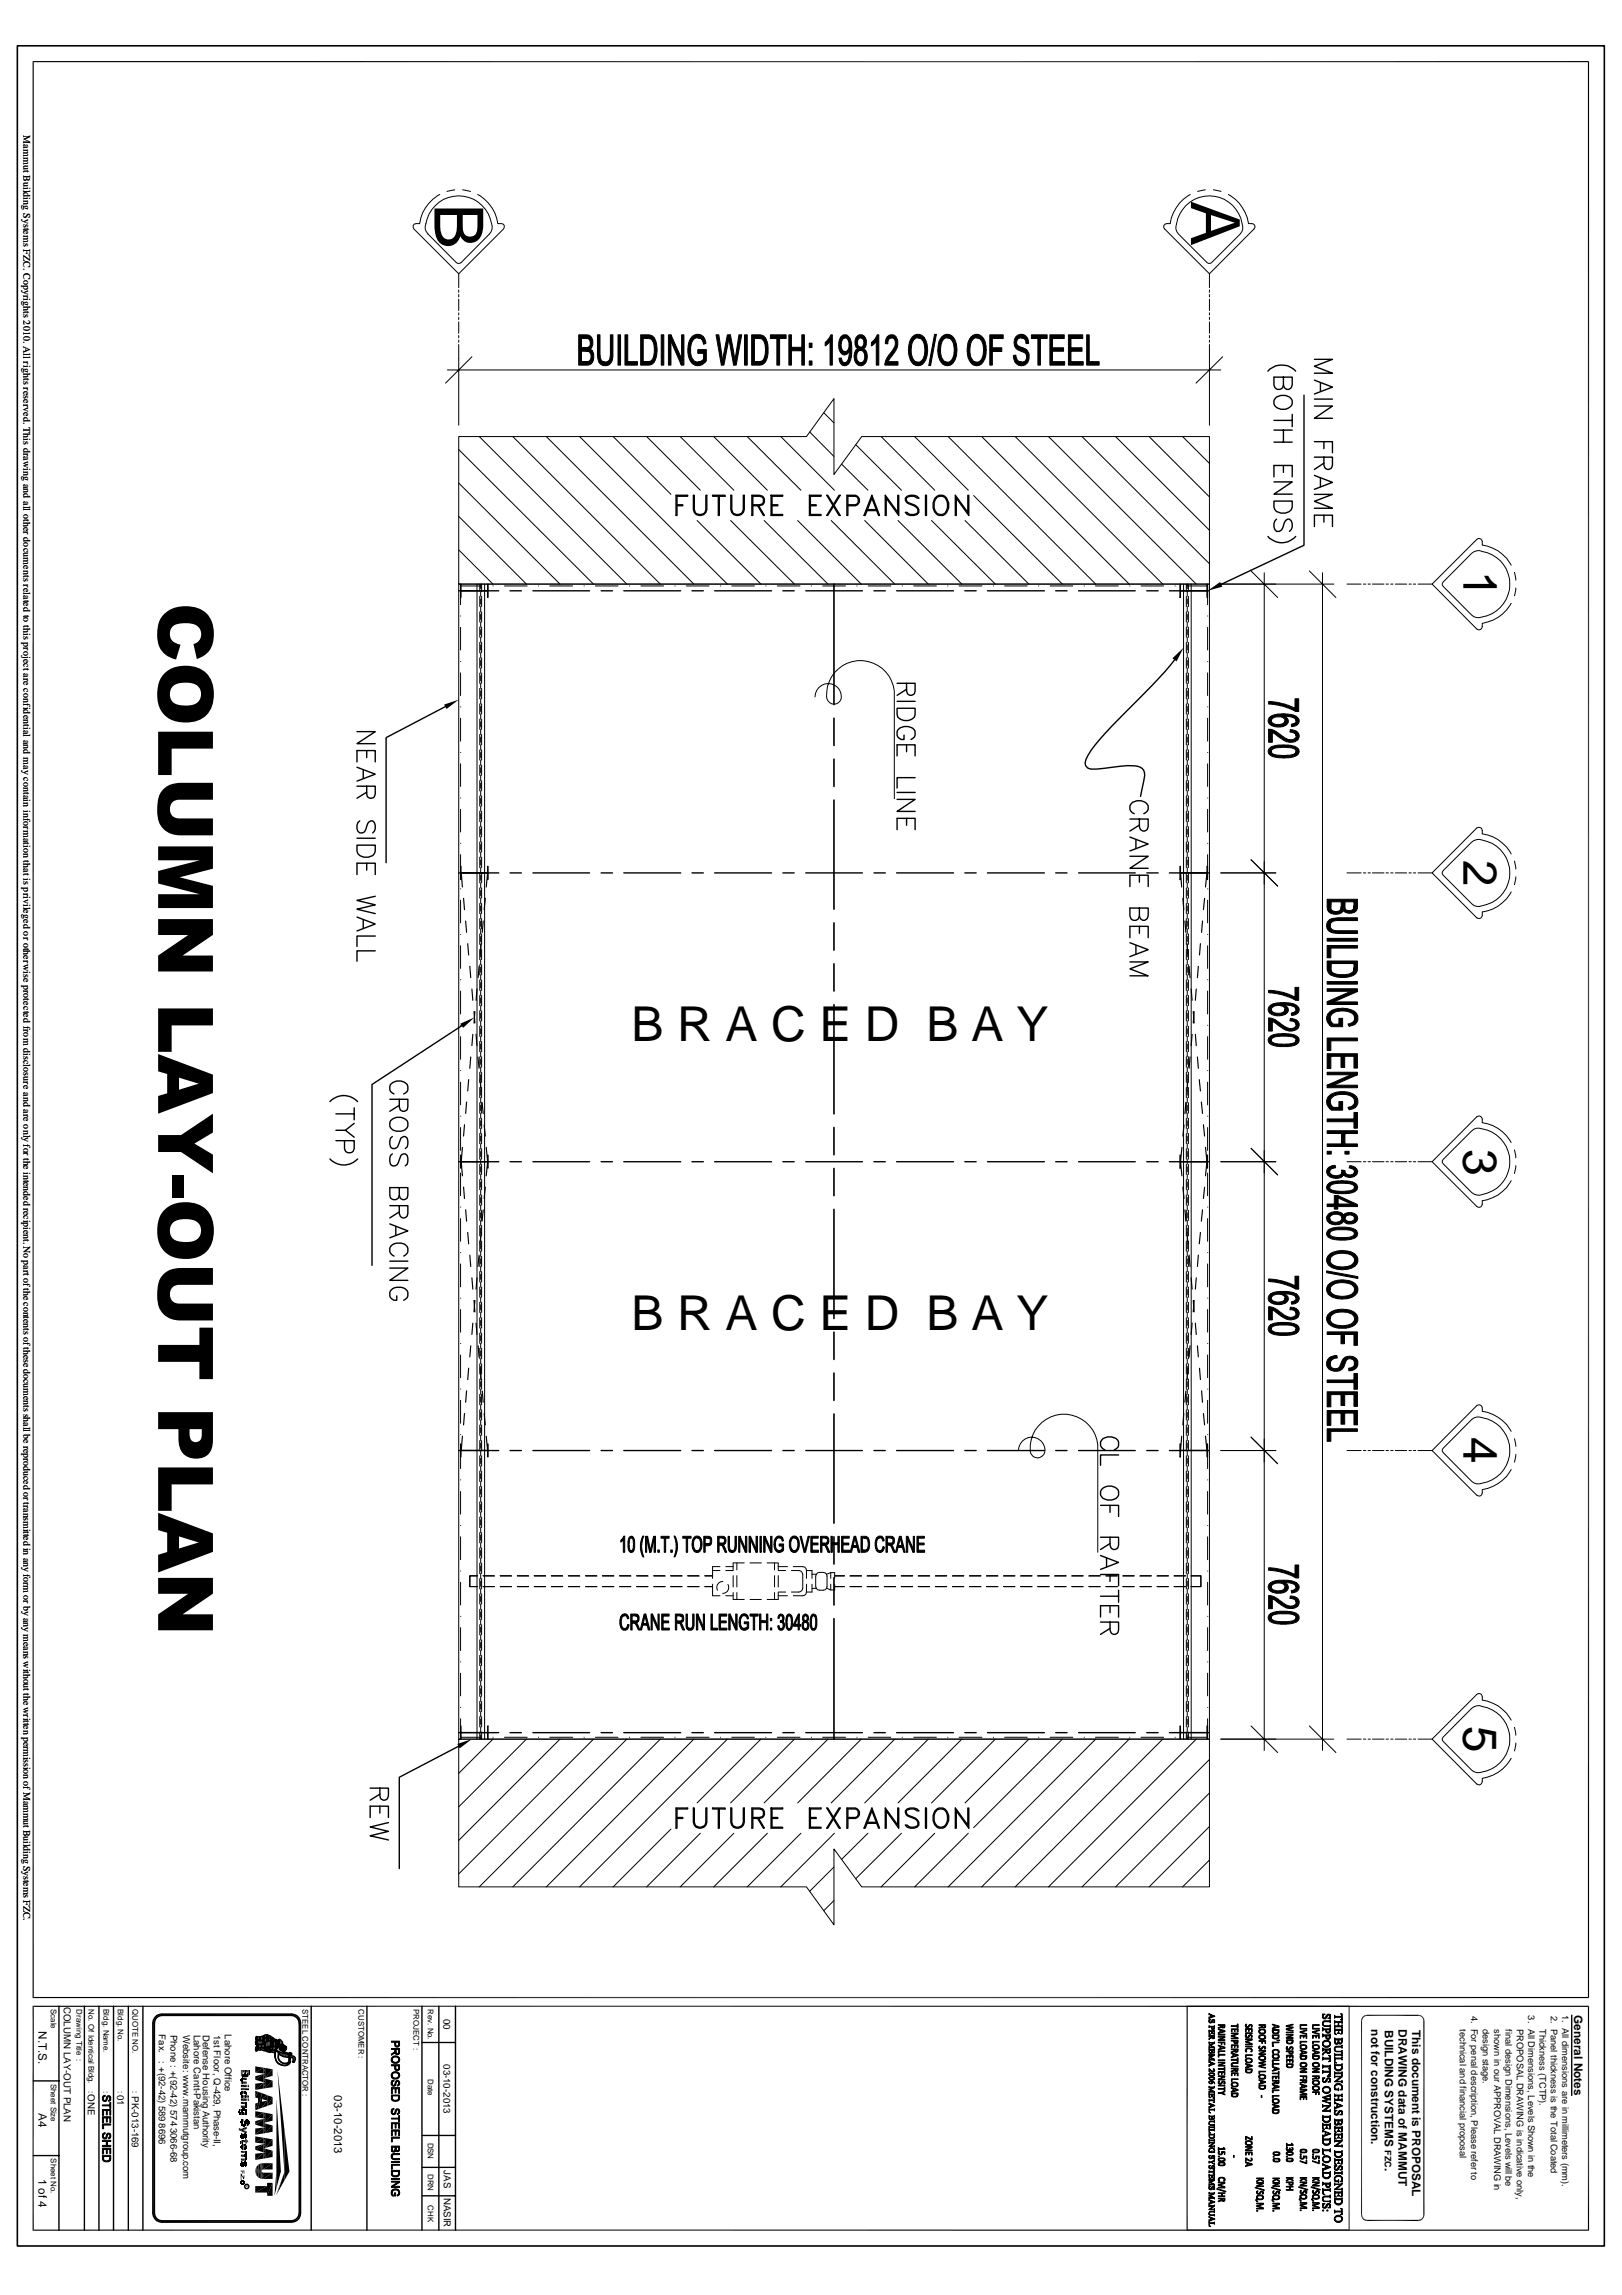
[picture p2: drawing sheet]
<svg xmlns="http://www.w3.org/2000/svg" width="297mm" height="420mm" viewBox="0 0 297 420" stroke-linecap="round" stroke-linejoin="round" font-family="sans-serif">
<defs><g id="words">
<text font-size="14" x="28.9" y="110.2" transform="rotate(90 28.9 110.2)">COLUMN LAY-OUT PLAN</text>
<g font-size="12.4">
<text x="79.5" y="37.2" transform="rotate(90 79.5 37.2)">B</text>
<text x="217.8" y="36.7" transform="rotate(90 217.8 36.7)">A</text>
</g>
<g font-size="8.8">
<text x="115.5" y="190.5">B R A C E D B A Y</text>
<text x="115.5" y="243.3">B R A C E D B A Y</text>
</g>
<g font-size="8.7">
<text x="267.7" y="104.4" transform="rotate(90 267.7 104.4)">1</text>
<text x="267.7" y="157.3" transform="rotate(90 267.7 157.3)">2</text>
<text x="267.7" y="210.1" transform="rotate(90 267.7 210.1)">3</text>
<text x="267.7" y="262.9" transform="rotate(90 267.7 262.9)">4</text>
<text x="267.7" y="315.7" transform="rotate(90 267.7 315.7)">5</text>
</g>
<g font-size="2.2">
<text x="250.8" y="371.2" transform="rotate(90 250.8 371.2)">not for construction.</text>
<text x="253.3" y="371.4" transform="rotate(90 253.3 371.4)">BUILDING SYSTEMS</text>
<text x="255.8" y="371.2" transform="rotate(90 255.8 371.2)">DRAWING data of MAMMUT</text>
<text x="258.3" y="371.3" transform="rotate(90 258.3 371.3)">This document is PROPOSAL</text>
<text x="288" y="368.6" transform="rotate(90 288 368.6)">General Notes</text>
<text x="253.3" y="396.6" transform="rotate(90 253.3 396.6)">.</text>
</g>
<g font-size="2.1">
<text x="7.1" y="371.6" transform="rotate(90 7.1 371.6)">N.T.S.</text>
<text x="61.2" y="383.3" transform="rotate(90 61.2 383.3)">03-10-2013</text>
<text x="7.1" y="386.5" transform="rotate(90 7.1 386.5)">A4</text>
<text x="7.1" y="398.5" transform="rotate(90 7.1 398.5)">1 of 4</text>
</g>
<g font-size="1.8">
<text x="4.3" y="24.7" transform="rotate(90 4.3 24.7)">Mammut Building Systems FZC. Copyrights 2010. All rights reserved. This drawing and all other documents related to this project are confidential and may contain information that is privileged or otherwise protected from disclosure and are only for the intended recipient. No part of the contents of these documents shall be reproduced or transmit ed in any form or by any means without the writ en permission of Mammut Building Systems FZC.</text>
<text x="11.7" y="367.1" transform="rotate(90 11.7 367.1)">COLUMN LAY-OUT PLAN</text>
<text x="81.1" y="369.3" transform="rotate(90 81.1 369.3)">00</text>
<text x="81.1" y="377.6" transform="rotate(90 81.1 377.6)">03-10-2013</text>
<text x="16.1" y="383.1" transform="rotate(90 16.1 383.1)">ONE</text>
<text x="21.4" y="383.2" transform="rotate(90 21.4 383.2)">01</text>
<text x="24.1" y="383.4" transform="rotate(90 24.1 383.4)">PK-013-169</text>
<text x="81.2" y="397" transform="rotate(90 81.2 397)">JAS</text>
<text x="81.2" y="402" transform="rotate(90 81.2 402)">NASIR</text>
</g>
<g font-size="1.7">
<text x="267" y="371.2" transform="rotate(90 267 371.2)">technical and financial proposal</text>
<text x="269.1" y="368.7" transform="rotate(90 269.1 368.7)">4. For penal description, Please refer to</text>
<text x="271.2" y="371.1" transform="rotate(90 271.2 371.1)">design stage.</text>
<text x="273.3" y="371.2" transform="rotate(90 273.3 371.2)">shown in our APPROVAL DRAWING in</text>
<text x="275.4" y="371.2" transform="rotate(90 275.4 371.2)">final design Dimensions, Levels will be</text>
<text x="277.4" y="371.2" transform="rotate(90 277.4 371.2)">PROPOSAL DRAWING is indicative only,</text>
<text x="279.5" y="368.7" transform="rotate(90 279.5 368.7)">3. All Dimensions, Levels Shown in the</text>
<text x="281.6" y="371.2" transform="rotate(90 281.6 371.2)">Thickness (TCTP).</text>
<text x="283.7" y="368.7" transform="rotate(90 283.7 368.7)">2. Panel thickness is the Total Coated</text>
<text x="285.8" y="368.5" transform="rotate(90 285.8 368.5)">1. All dimensions are in millimeters (mm).</text>
<text x="29.1" y="372.1" transform="rotate(90 29.1 372.1)">Fax.</text>
<text x="29.1" y="377.1" transform="rotate(90 29.1 377.1)">: +(92-42) 589</text>
<text x="31.2" y="372.2" transform="rotate(90 31.2 372.2)">Phone : +(92-42) 574</text>
<text x="33.5" y="372.2" transform="rotate(90 33.5 372.2)">Website: www.mammutgroup.com</text>
<text x="35.5" y="372.2" transform="rotate(90 35.5 372.2)">Lahore Cantt-Pakistan</text>
<text x="37.1" y="372.2" transform="rotate(90 37.1 372.2)">Defense Housing Authority</text>
<text x="39.1" y="372.2" transform="rotate(90 39.1 372.2)">1st Floor, Q-429, Phase-II,</text>
<text x="41.1" y="372.1" transform="rotate(90 41.1 372.1)">Lahore Office</text>
<text x="29.1" y="388.4" transform="rotate(90 29.1 388.4)">8696</text>
<text x="31.2" y="389.3" transform="rotate(90 31.2 389.3)">3066-68</text>
</g>
<text font-size="1.6" x="253.3" y="393.3" transform="rotate(90 253.3 393.3)">FZC</text>
<g font-size="1.4">
<text x="9.3" y="367.5" transform="rotate(90 9.3 367.5)">Scale</text>
<text x="14" y="367.5" transform="rotate(90 14 367.5)">Drawing Title :</text>
<text x="16.2" y="367.5" transform="rotate(90 16.2 367.5)">No. Of Identical Bldg.</text>
<text x="18.9" y="367.5" transform="rotate(90 18.9 367.5)">Bldg. Name.</text>
<text x="21.6" y="367.5" transform="rotate(90 21.6 367.5)">Bldg. No.</text>
<text x="24.2" y="367.5" transform="rotate(90 24.2 367.5)">QUOTE NO.</text>
<text x="55.4" y="367.5" transform="rotate(90 55.4 367.5)">STEEL CONTRACTOR :</text>
<text x="65.6" y="367.5" transform="rotate(90 65.6 367.5)">CUSTOMER :</text>
<text x="75.6" y="367.5" transform="rotate(90 75.6 367.5)">PROJECT :</text>
<text x="78.2" y="367.5" transform="rotate(90 78.2 367.5)">Rev. No.</text>
<text x="9.3" y="381.1" transform="rotate(90 9.3 381.1)">Sheet Size</text>
<text x="16.2" y="382.4" transform="rotate(90 16.2 382.4)">:</text>
<text x="18.9" y="382.4" transform="rotate(90 18.9 382.4)">:</text>
<text x="21.6" y="382.4" transform="rotate(90 21.6 382.4)">:</text>
<text x="24.2" y="382.4" transform="rotate(90 24.2 382.4)">:</text>
<text x="78.2" y="380.3" transform="rotate(90 78.2 380.3)">Date</text>
<text x="9.3" y="394.8" transform="rotate(90 9.3 394.8)">Sheet No.</text>
<text x="78.2" y="391.9" transform="rotate(90 78.2 391.9)">DSN</text>
<text x="78.2" y="397.7" transform="rotate(90 78.2 397.7)">DRN</text>
<text x="78.2" y="403.4" transform="rotate(90 78.2 403.4)">CHK</text>
</g>
<text font-size=".6" x="44.9" y="399.8" transform="rotate(90 44.9 399.8)">R</text>
</g></defs>
<g fill="none" stroke="#000" stroke-width=".25">
<path d="M231.9 67.9a3.4 3.4 0 0 1 5.1 0M233 76.9h3.4M233 78.7h3.4M233.5 72.6a2.02 2.02 0 0 1 2.9 .7 1.63 1.63 0 0 1-.9 1.5 1.63 1.63 0 0 1-1.7-.1 1.16 1.16 0 0 1-.8-.9 1.16 1.16 0 0 1 .5-1.2zM234.8 69v1.4a.86 .86 0 0 0 .9 .8l.5-.3 .2-.5v-1.4h-3.4v1.4a.87 .87 0 0 0 .9 .9 .87 .87 0 0 0 .9-.9M234.8 78.7v2.2M236.4 75.8v2.2M238.5 72.3v27.4l-15.1 7.2M240.4 65.7h3.3l-3.3 1.3 3.3 1.3h-3.3M240.4 69.5l3.3 1.3-3.3 1.3M240.4 74.3h3.3l-3.3 2.2h3.3M240.4 73h3.3"/>
<path d="M241.5 70v1.6M123.7 90.6h2.1v.2h-2v3.5h-.1zM123.8 92.3h1.1v.2h-1.1M126.8 90.6h.2v2.6l.2 .5a1.11 1.11 0 0 0 1.1 .4 1.11 1.11 0 0 0 .8-.9v-2.6h.2v2.6a1.24 1.24 0 0 1-1.2 1.1 1.24 1.24 0 0 1-1.3-1.1zM130.3 90.6h2.3v.2h-2.3zM131.4 90.8v3.5h.2v-3.5M133.7 90.6h.2v2.6a1.07 1.07 0 0 0 1 .9 1.07 1.07 0 0 0 1.1-.9v-2.6h.1v2.6a1.24 1.24 0 0 1-1.2 1.1 1.24 1.24 0 0 1-1.2-1.1zM137.7 92.3h1.2l.6-.1 .1-.4v-.5l-.1-.4-.6-.1h-1.2v3.5h-.2v-3.7h1.4l.6 .2a.97 .97 0 0 1 .3 1 .97 .97 0 0 1-.9 .7h-1.2M138.6 92.5l1 1.8h.2l-1-1.8M141 90.6h2.2v.2h-2v3.3h2v.2h-2.2zM141.2 92.3h1.1v.2h-1.1M148.1 90.6h2.1v.2h-2v3.3h2v.2h-2.1z"/>
<path d="M148.2 92.3h1.1v.2h-1.1M151.2 90.6h.2l2.3 3.7h-.2zM153.5 90.6h.2l-2.3 3.7h-.2zM155.1 92.3h1.4l.3-.1 .2-.4v-.5l-.2-.4-.3-.1h-1.4v3.5h-.2v-3.7h1.6a.98 .98 0 0 1 .7 1 .98 .98 0 0 1-.7 .9h-1.4M158.4 93.4h2.1M158.6 93.2h1.7M159.5 90.6l1.4 3.7h-.2l-1.2-3.2-1.2 3.2h-.3zM161.9 90.6l2.3 3.1v-3.1h.2v3.7l-2.3-3.2v3.2h-.2zM165.9 90.8a1.75 1.75 0 0 1 2.2 .3h-.4a1.37 1.37 0 0 0-1.9 0l.1 .7a3.3 3.3 0 0 1 2.2 1.4v.5a1.58 1.58 0 0 1-2.5 0h.3a1.27 1.27 0 0 0 2 0 1.02 1.02 0 0 0-.7-1.2 1.68 1.68 0 0 1-1.6-1v-.4zM169.3 90.6h.2v3.7h-.2zM171 91.1a1.27 1.27 0 0 1 1.3-.5 1.27 1.27 0 0 1 1 .9 2.12 2.12 0 0 1-.8 2.8 1.71 1.71 0 0 1-1.8-2.3zM171.4 90.9a1.24 1.24 0 0 1 1.9 1.1v.9l-.2 .5a1.19 1.19 0 0 1-1.3 .7 1.19 1.19 0 0 1-.9-1.2v-.9z"/>
<path d="M174.7 90.6l2.3 3.1v-3.1h.2v3.7l-2.3-3.2v3.2h-.2zM231.9 98.1a3.4 3.4 0 0 0 5.1 0M233 91.7h3.4v1.1a1.86 1.86 0 0 1-3.2 .4l-.2-.4zM233 87.2v-2.1h3.4v2.1M233 88.1h3.4l-3.4 2.3h3.4M233 80.9h3.4M233.5 95a1.51 1.51 0 0 0 0 2.2 .97 .97 0 0 0 1.1-.6l.3-1a.91 .91 0 0 1 1-.6 1.43 1.43 0 0 1 0 2.2M234.8 85.1v1.3M240.4 80.8h3.3v2M240.4 83.6h3.3v1.5l-.1 .4a.75 .75 0 0 1-1.3 0l-.1-.4v-1.5M240.4 87l3.3 1.2-3.3 1.3M240.4 90.4h3.3l-3.3 1.3 3.3 1.3h-3.3"/>
<path d="M240.4 96.3v-2.1h3.3v2.1M241.5 87.4v1.6M242.2 80.8v1.3M242.2 94.2v1.3M242.2 84.7l-1.8 1.2M83.9 108.1h7.3M93.3 108.1h2.1M97.5 108.1h10.3M110 108.1h2M114.1 108.1h10.4M126.6 108.1h2M130.7 108.1h10.4"/>
<path d="M143.2 108.1h2.1M147.4 108.1h10.3M159.9 108.1h2M164 108.1h10.4M176.5 108.1h2.1M180.6 108.1h10.4M193.1 108.1h2.1M197.3 108.1h10.3M209.8 108.1h2M213.9 108.1h7.3M65.3 133.8h3.3l-3.3 2.2h3.3M65.3 139.4v-2.1h3.3v2.1"/>
<path d="M67.1 137.3v1.3M81.5 129.3l-10.9 5.6v22.9M164.1 129.6h3.3v1.1a1.57 1.57 0 0 1-2 1.1 1.42 1.42 0 0 1-1.3-1.1zM164.1 125h3.3v1.4l-.1 .5a.81 .81 0 0 1-1.3 0l-.2-.5v-1.4M164.1 138.3v-2.1h3.3v2.1M164.1 128.3h3.3M165.4 134.5v.8a1.13 1.13 0 0 1-1.3-.9 1.13 1.13 0 0 1 .8-1.3 1.87 1.87 0 0 1 2.5 .7 1.13 1.13 0 0 1-.8 1.5M165.8 126.1l-1.7 1.1M165.8 136.2v1.3M214.8 120.7l-3.9 4.5-8.7 8.8a20.6 20.6 0 0 0-3.6 4.9l-.1 .7a1.24 1.24 0 0 0 1.6 1.1h.5a31.7 31.7 0 0 1 7.5-.5 1.5 1.5 0 0 1 1.3 1.7l-.8 3.8M65.3 154.6h3.3v1.1a1.85 1.85 0 0 1-2.8 .8l-.3-.3-.2-.5zM65.3 140.3l3.3 1.3-3.3 1.3"/>
<path d="M65.3 143.8h3.3v1.5l-.1 .4a.8 .8 0 0 1-1.3 0l-.1-.4v-1.5M65.3 160v-2.1h3.3v2.1M65.3 153.3h3.3M65.8 150.2a1.39 1.39 0 0 0 0 2.2 .87 .87 0 0 0 1.1-.7l.3-.9a.92 .92 0 0 1 1-.6 1.47 1.47 0 0 1 0 2.2M66.4 140.8v1.6M67.1 157.9v1.3M67.1 144.9l-1.8 1.1M83.9 159.7h7.3M93.3 159.7h2.1M97.5 159.7h10.3M110 159.7h2M114.1 159.7h10.4"/>
<path d="M126.6 159.7h2M130.7 159.7h10.4M143.2 159.7h2.1M147.4 159.7h10.3M159.9 159.7h2M164 159.7h10.4M164.1 146.2h3.3l-3.3 2.2h3.3M164.1 151.8v-2.1h3.3v2.1M164.1 145h3.3M165.8 149.7v1.3M167.4 142.2h-3.3v2M176.5 159.7h2.1"/>
<path d="M180.6 159.7h10.4M193.1 159.7h2.1M197.3 159.7h10.3M206.7 149.8h3.3v1.4l-.2 .5a.8 .8 0 0 1-1.2 0l-.2-.5v-1.4M206.7 153.1l3.3 1.3-3.3 1.3M206.7 156.6h3.3l-3.3 2.2h3.3M207.5 148.8a1.14 1.14 0 0 1-.9-1.1 1.14 1.14 0 0 1 .9-1.1 1.93 1.93 0 0 1 2.5 .8 1.19 1.19 0 0 1-.8 1.4M207.8 153.6v1.6M208.4 150.9l-1.7 1.1M209.8 159.7h2M213.9 159.7h7.3M65.3 167.8l3.3 1.2-3.3 1.3"/>
<path d="M66.4 168.2v1.6M68.6 163.9l-3.3 .8 3.3 .8-3.3 .8 3.3 .8M68.6 171.2h-3.3v1.9M68.6 173.9h-3.3v1.9M206.7 162.2v-2.1h3.3v2.1M206.7 171.5v-2.1h3.3v2.1M206.7 172.4l3.3 1.3-3.3 1.3M206.7 176h3.3l-3.3 1.2 3.3 1.3h-3.3M207.8 173v1.5M208.4 166.1v1.4a.86 .86 0 0 0 1 .8l.4-.3 .2-.5v-1.4h-3.3v1.4a.87 .87 0 0 0 .8 .9 .87 .87 0 0 0 .9-.9M208.4 160.1v1.3M208.4 169.4v1.3"/>
<path d="M84.5 187.6l-16.5 10.8v33.1M60.3 201.5a3.4 3.4 0 0 1 5.1 0M60.3 212a3.4 3.4 0 0 0 5.1 0M61.4 208.7h3.4v1.4l-.2 .5a.91 .91 0 0 1-.9 .3 .91 .91 0 0 1-.7-.8v-1.4M61.4 203.7h3.4M61.4 206.8h1.8M64.8 205.5l-1.6 1.3 1.6 1.2M64.8 202.6v2.2M71.3 201.1h3.3v1.4l-.1 .5a.81 .81 0 0 1-1.3 0l-.2-.5v-1.4M71.4 205a1.93 1.93 0 0 1 3.2 .4 1.49 1.49 0 0 1-2 1.5 1.27 1.27 0 0 1-1.2-1.9zM71.8 207.9a1.47 1.47 0 0 0 0 2.2 .89 .89 0 0 0 1.1-.6l.3-1a.72 .72 0 0 1 .5-.5 .72 .72 0 0 1 .8 .2 1.62 1.62 0 0 1-.4 1.9M71.8 211.1a1.45 1.45 0 0 0 0 2.2 .89 .89 0 0 0 1.1-.7l.3-.9a.75 .75 0 0 1 .9-.6 1.45 1.45 0 0 1 0 2.2"/>
<path d="M72.1 200.1a1.23 1.23 0 0 1-.8-1.4 1.23 1.23 0 0 1 1.3-1 1.53 1.53 0 0 1 2 1.7l-.1 .2-.7 .5M73 217.2v1.4l.2 .5a.8 .8 0 0 0 1.3 0l.1-.5v-1.4h-3.3v1.4l.1 .5a.9 .9 0 0 0 1 .3 .9 .9 0 0 0 .6-.8M73 202.2l-1.7 1.1M83.9 212.5h7.3M93.3 212.5h2.1M97.5 212.5h10.3M110 212.5h2M114.1 212.5h10.4M126.6 212.5h2M130.7 212.5h10.4M143.2 212.5h2.1M147.4 212.5h10.3"/>
<path d="M159.9 212.5h2M164 212.5h10.4M176.5 212.5h2.1M180.6 212.5h10.4M193.1 212.5h2.1M197.3 212.5h10.3M209.8 212.5h2M213.9 212.5h7.3M71.3 220.5h3.3v1.5l-.1 .4a.75 .75 0 0 1-1.3 0l-.2-.4v-1.5M71.3 223.9l3.3 1.3-3.3 1.2M71.3 232h3.3l-3.3 2.2h3.3M71.3 230.7h3.3"/>
<path d="M72.1 229.8a1.22 1.22 0 0 1-.8-1.4 1.22 1.22 0 0 1 1.3-1 1.49 1.49 0 0 1 2 1.6l-.1 .3-.7 .5M72.4 224.3v1.7M72.6 237v.8a1.19 1.19 0 0 1-1.4-1.1 1.19 1.19 0 0 1 1.4-1.2 1.49 1.49 0 0 1 2 1.5l-.1 .4-.7 .4M73 221.7l-1.7 1.1M83.9 265.3h7.3M93.3 265.3h2.1M97.5 265.3h10.3M110 265.3h2M114.1 265.3h10.4M126.6 265.3h2M130.7 265.3h10.4M143.2 265.3h2.1"/>
<path d="M147.4 265.3h10.3M159.9 265.3h2M164 265.3h10.4M176.5 265.3h2.1M180.6 265.3h10.4M193.1 265.3h2.1M197.3 265.3h10.3M201.3 275.4h3.3v2M201.8 272.2a1.9 1.9 0 0 1 2.8 .6 1.49 1.49 0 0 1-2 1.6 1.24 1.24 0 0 1-1.2-.8 1.24 1.24 0 0 1 .4-1.4zM202.1 265.2a1.14 1.14 0 0 1-.8-1.1 1.14 1.14 0 0 1 .8-1.1 1.84 1.84 0 0 1 2.5 .8 1.13 1.13 0 0 1-.8 1.4M203 275.4v1.2M204.6 266.1h-3.3v1.9"/>
<path d="M209.8 265.3h2M213.9 265.3h7.3M201.3 281.2h3.3v1.4l-.1 .5a.75 .75 0 0 1-1.3 0l-.2-.5v-1.4M201.3 284.5l3.3 1.3-3.3 1.3M201.3 288h3.3v2.1M201.3 295.8v-2.1h3.3v2.1M201.3 296.7h3.3v1.5l-.1 .4a.75 .75 0 0 1-1.3 0l-.2-.4v-1.5M201.3 292h3.3M202.4 285v1.6M203 288v1.3M203 293.7v1.3M203 282.3l-1.7 1.1"/>
<path d="M203 297.9l-1.7 1.1M204.6 290.9v2.2M83.9 319.4l-10.9 5.7v16.7M83.9 316.9h7.3M93.3 316.9h2.1M97.5 316.9h10.3M110 316.9h2M114.1 316.9h10.4M126.6 316.9h2M130.7 316.9h10.4M143.2 316.9h2.1M147.4 316.9h10.3"/>
<path d="M159.9 316.9h2M164 316.9h10.4M176.5 316.9h2.1M180.6 316.9h10.4M193.1 316.9h2.1M197.3 316.9h10.3M209.8 316.9h2M213.9 316.9h7.3M67.7 327.1h3.3v1.4l-.1 .5a.8 .8 0 0 1-1.3 0l-.1-.5v-1.4M67.7 332.5v-2.1h3.3v2.1M69.5 328.2l-1.8 1.1M69.5 330.4v1.3"/>
<path d="M71 333.4l-3.3 .8 3.3 .8-3.3 .8 3.3 .8M123.7 330.7h2.1v.2h-2v3.5h-.1zM123.8 332.5h1.1v.1h-1.1M126.8 330.7h.2v2.7l.2 .5a1.11 1.11 0 0 0 1.1 .3 1.11 1.11 0 0 0 .8-.8v-2.7h.2v2.7a1.24 1.24 0 0 1-1.2 1 1.24 1.24 0 0 1-1.3-1zM130.3 330.7h2.3v.2h-2.3zM131.4 330.9v3.5h.2v-3.5M133.7 330.7h.2v2.7a1.07 1.07 0 0 0 1 .9 1.07 1.07 0 0 0 1.1-.9v-2.7h.1v2.7a1.24 1.24 0 0 1-1.2 1 1.24 1.24 0 0 1-1.2-1zM137.7 332.5h1.2l.6-.2 .1-.3v-.6l-.1-.3-.6-.2h-1.2v3.5h-.2v-3.7h1.4l.6 .2a.97 .97 0 0 1 .3 1.1 .97 .97 0 0 1-.9 .6h-1.2M138.6 332.6l1 1.8h.2l-1-1.8M141 330.7h2.2v.2h-2v3.3h2v.2h-2.2zM141.2 332.5h1.1v.1h-1.1M148.1 330.7h2.1v.2h-2v3.3h2v.2h-2.1z"/>
<path d="M148.2 332.5h1.1v.1h-1.1M151.2 330.7h.2l2.3 3.7h-.2zM153.5 330.7h.2l-2.3 3.7h-.2zM155.1 332.5h1.4l.3-.2 .2-.3v-.6l-.2-.3-.3-.2h-1.4v3.5h-.2v-3.7h1.6a.98 .98 0 0 1 .7 1 .98 .98 0 0 1-.7 .9h-1.4M158.4 333.5h2.1M158.6 333.4h1.7M159.5 330.7l1.4 3.7h-.2l-1.2-3.2-1.2 3.2h-.3zM161.9 330.7l2.3 3.2v-3.2h.2v3.7l-2.3-3.2v3.2h-.2zM165.9 330.9a1.75 1.75 0 0 1 2.2 .3h-.4a1.37 1.37 0 0 0-1.9 0l.1 .8a3.3 3.3 0 0 1 2.2 1.4v.5a1.58 1.58 0 0 1-2.5 0h.3a1.27 1.27 0 0 0 2 0 1.02 1.02 0 0 0-.7-1.3l-.9-.3a.79 .79 0 0 1-.6-.6 .79 .79 0 0 1 .2-.8zM169.3 330.7h.2v3.7h-.2zM171 331.2a1.28 1.28 0 0 1 1.3-.5 1.28 1.28 0 0 1 1 .9 2.14 2.14 0 0 1-.8 2.8 1.71 1.71 0 0 1-1.8-2.3zM171.4 331.1a1.24 1.24 0 0 1 1.9 1 1.73 1.73 0 0 1-1 2.1 1.27 1.27 0 0 1-1.4-1.2v-.9l.1-.5z"/>
<path d="M174.7 330.7l2.3 3.2v-3.2h.2v3.7l-2.3-3.2v3.2h-.2zM10.8 367v41M15.4 367v41M18.1 367v41zM20.8 367v41M23.5 367v41M26.1 367v41M28.6 368.7l1-.3h23.7a1.61 1.61 0 0 1 1.7 1.7v34.7a1.61 1.61 0 0 1-1.7 1.7h-23.7a1.61 1.61 0 0 1-1.6-1.7v-34.7v-.5zM28.8 369l.8-.3h23.7a1.49 1.49 0 0 1 1.4 1.4v34.7a1.49 1.49 0 0 1-1.4 1.4h-23.7a1.42 1.42 0 0 1-1.3-1.4v-34.7l.2-.8zM29.6 368.5h23.7M46.8 373.4l.1 .2v.4l-.2-.2zM46.8 373.5l.1 .2z"/>
<path d="M46.8 373.7l.1 .1zM46.8 373.8l.1 .1zM46.8 374.8h.1zM46.8 375h.1M46.8 375.1h.1M46.9 372.6v.6zM46.9 372.9h.1M46.9 373h.1M46.9 373.1v.1zM46.9 374.6v.2l-.1 .4-.1-.4zM46.9 372.5h.1a1.93 1.93 0 0 0 1.6-.3 3.2 3.2 0 0 1 1.8 .9l.3 .1a.48 .48 0 0 0-.3 .6 .48 .48 0 0 0 .6 .3 .9 .9 0 0 1 1.4 .6l-.1 .3-.3 .2a.36 .36 0 0 1-.2-.4 .36 .36 0 0 1 .3-.3h-.1a.52 .52 0 0 0-.2 .5 .52 .52 0 0 0 .5 .4l.8 .2-.2-.1a.28 .28 0 0 1 .3 0 .28 .28 0 0 1 .1 .3h-.6l.2 .1a1.15 1.15 0 0 1 1.1 .7l-.2 .7-.3-.1a.5 .5 0 0 0 .1-.6 .5 .5 0 0 0-.6-.2 1.01 1.01 0 0 1-.1 1.2 1.01 1.01 0 0 1-1.2 .2 1.73 1.73 0 0 1-1.4-2.2v-.1l-.6-.1-1.3-.7 .3 .3 .9 .4-1.8-.4h-.6l-.3 .2v-.9l.1 .2a2.49 2.49 0 0 0 2.9-.7 .63 .63 0 0 0-.4-.6 .63 .63 0 0 0-.7 .2 1.89 1.89 0 0 1-1.9 .4v-.5h1.1l-1-.1zM47.1 374.1v.1z"/>
<path d="M47.1 374.3h.1M47.1 374.4h.1M47.1 374l.1 .5h-.1l-.1-.3zM47.2 374a1.46 1.46 0 0 0 1.6-.5 .79 .79 0 0 1 1.1 .1 2.13 2.13 0 0 1-2.3 .9h-.4zM48.6 372.7l.3-.1-.4 .3-.4 .5zM48.9 374.6l1.1-.3h.7zM49.1 372.6l.7 .3 .6 .5zM49.2 374.9l1.2 .1h-.9zM50.4 375.3a.57 .57 0 0 1 .5 .3 .57 .57 0 0 1 0 .6 1.15 1.15 0 0 0 .7 1.1 1.15 1.15 0 0 0 1.3-.2v-.8a.96 .96 0 0 1-.1 1.2 .96 .96 0 0 1-1.2 .2 1.85 1.85 0 0 1-1.2-2.4zM50.7 374.6l.5 .1-.1 .2 1.1 .6 .7 .2h.2v-.2l.2 .2a3.6 3.6 0 0 1-2.7-.8zM50.8 373.2a.54 .54 0 0 1 .6 0 .54 .54 0 0 1 .3 .5 .61 .61 0 0 1-.6 .4 .61 .61 0 0 1-.6-.5zM50.8 375.2a1.73 1.73 0 0 0 2 1.1 .81 .81 0 0 1-.2 1.1 .81 .81 0 0 1-1.1-.1 1.55 1.55 0 0 1-.5-1.8z"/>
<path d="M51 374.4h.3a.26 .26 0 0 1 .3 .2 .26 .26 0 0 1-.2 .3v-.1a.32 .32 0 0 0-.4-.3zM51.4 374.3l.3-.1 .2 .1-.4 .1zM56.9 367v41M67.1 367v41M77.2 367v41M77.2 373.6h6.1M80.3 367v41M83.3 367v41M287.5 368.6v14.7M6.1 380.6h4.7M6.1 394.3h4.7M77.2 390.6h6.1"/>
<path d="M77.2 396.5h6.1M29.6 406.4h23.7M77.2 401.7h6.1"/>
<circle cx="45.1" cy="400" r=".39"/>
</g>
<g fill="#000">
<path d="M220.9 108.1l2.3-1.6 .4 .8zM81.2 128.9l2.7-.9-2.2 1.7zM214.5 120.4l2-1.9-1.3 2.5zM84.2 187.3l2.6-1.2-2.1 1.9zM83.7 319l2.6-.9-2.2 1.7zM28.3 369.1v1zM28.3 369.1v.8zM28.5 368.8l-.2 .8v-.5zM28.5 368.8l-.2 .8zM28.6 368.7l-.1 .6v-.5zM28.6 368.7v.4l-.1 .2zM28.6 368.7l.2-.1-.2 .5z"/>
<path d="M28.8 368.6v.4l-.2 .1zM28.8 368.6l.3-.1-.3 .5zM29.1 368.5v.3l-.3 .2zM29.1 368.5h.1l-.1 .3zM29.2 368.5l-.1 .3zM29.2 368.5l.4-.1-.4 .4zM29.2 368.8l.4-.4v.3zM44.1 378.7v.8zM44.1 378.7v1zM44.2 378.7v1.1zM44.3 378.7v1.2zM44.4 379.3v.6z"/>
<path d="M44.4 379.4v.5zM44.4 378.7v1.2zM44.4 379.5v.4zM44.5 379.5l-.1 .4zM44.5 379.5v.4zM44.6 379.5v.4zM44.6 379.5l-.1 .4zM44.7 379.4v.5zM44.7 379.4l-.1 .5zM44.7 379.2v.7zM44.4 378.7h.3l-.3 .4zM44.7 378.7v.4h-.3z"/>
<path d="M44.7 378.7v1.2zM44.8 378.7v1zM44.7 378.7v1.1zM44.8 378.7l-.1 1.1zM44.8 378.7v.9zM44.9 378.7v1zM45 379.3v.5zM45 379.4v.4zM45 378.7v1.1zM45 379.5v.4zM45.1 379.5l-.1 .4zM45.1 379.5v.4z"/>
<path d="M45.2 379.5v.4zM45.2 379.5l-.1 .4zM45.3 379.4l-.1 .5zM45.3 379.2v.7zM45.3 379.4v.5zM45 378.7h.3l-.3 .4zM45.3 378.7v.4h-.3zM45.3 378.7v1.2zM45.4 378.7l-.1 1.2zM45.4 378.7v1.1zM45.5 378.7l-.1 1.1zM45.5 378.7v1.1z"/>
<path d="M45.6 378.7v.8zM45.5 378.7v.9zM45.6 378.7l-.1 .9zM46.7 374.8v.2zM46.8 373.4v.6zM46.8 373.7v.3zM46.8 373.5v.2zM46.8 373.7v.2zM46.8 373.7v.1zM46.8 374.7v.4zM46.8 374.7v.3zM46.8 374.8l-.1 .2z"/>
<path d="M46.8 374.8v.2zM46.8 372.9v.3zM46.8 372.6v.3zM46.8 372.9v.2zM46.8 372.7v.2zM46.8 373.6v.3zM46.8 373.6v.4zM46.8 375.1v.1zM46.8 374.6v.2zM46.8 375v.2zM46.8 374.8v.1zM46.8 374.9v.3z"/>
<path d="M46.8 374.8v.3zM46.8 374.8v.4zM46.8 374.6v.5zM46.9 374.4v.1zM46.9 372.9v.1zM46.9 373v.1zM46.9 372.7v.3zM46.9 372.7v.5zM46.9 372.6v.6zM46.8 372.6v.6zM46.9 373.7v.3zM46.9 373.6v.1z"/>
<path d="M46.9 373.4v.1zM46.9 373.4v.2zM46.9 373.7l-.1 .1zM46.9 373.7v.2zM46.9 373.6l-.1 .1zM46.8 373.4v.2zM46.9 373.4l-.1 .2zM46.9 374.9v.2zM46.9 374.6v.3zM46.9 374.6v.5zM46.9 374.8v.3zM46.9 374.8v.2z"/>
<path d="M46.9 374.6v.2zM46.9 374.8v.1zM46.9 374.6l-.1 .2zM46.9 375l-.1 .1zM46.9 375.1l-.1 .1zM46.9 374.3v.3zM46.9 372.5v.1zM46.9 372.5v.2zM46.9 374.3v.2zM46.9 373.3v.1zM46.9 372.9v.3zM46.9 373v.2z"/>
<path d="M46.9 372.7v.2zM46.9 373.5v.2zM46.9 373.8v.2zM46.9 373.7v.1zM46.9 373.4v.3zM46.9 373.4v.4zM46.9 373.4v.6zM46.9 373.6v.4zM46.9 374.7v.1zM46.9 375v.1zM46.9 374.9v.1zM46.9 373.3v.2z"/>
<path d="M46.9 372.8v.1zM46.9 373.1v.1zM46.9 372.8v.2zM46.9 372.8v.4zM47 372.5v.3zM47 372.6v.3zM47 374.4v.8zM47 374.3v.9zM47 374.3v.4zM47 374.3v.3zM47 372.5v.2zM47 373.3v.6z"/>
<path d="M47 373.5v.4zM47 374.7v.5zM46.9 375v.2zM47 375l-.1 .2zM47 374.3l-.1 .3zM47 373.7l-.1 .2zM47 374.8l-.1 .2zM47 373.3l-.1 .2zM47 372.6v.6zM47 372.6v.4zM47 372.6v.5zM47 374.5v.6z"/>
<path d="M47 374.5v.7zM47 374.3v.1zM47 374.3v.2zM47 374v.3zM47 374.1v.3zM47 374.1v.2zM47 374.2v.1zM47.1 372.6v.6zM47.1 373.3v.6zM47.1 374.5l-.1 .6zM47.1 372.6l-.1 .6zM47.1 373.3l-.1 .6z"/>
<path d="M47.1 374.3v.1zM47.1 374.3v.2zM47.1 374.1v.2zM47.1 374v.1zM47.1 374v.3zM47.1 374.3l-.1 .2zM47.1 374l-.1 .3zM47.1 374.5v.6zM47.1 374.6v.5zM47.1 374.2v.2zM47.1 374v.4zM47.1 374.1v.3z"/>
<path d="M47.1 374.2v.1zM47.1 374.4v.1zM47.2 373.3l-.1 .6zM47.2 372.6l-.1 .6zM47.2 374v.2zM47.2 374.3v.2zM47.1 374.2v.3zM47.2 374.3l-.1 .2zM47.1 374v.2zM47.2 374l-.1 .2zM47.2 374.6v.4zM47.2 373.3v.6z"/>
<path d="M47.2 372.6v.6zM47.1 374.6v.4zM47.2 374.6l-.1 .4zM47.2 374.2v.2zM47.2 374v.1zM47.2 374.2v.1zM47.2 374.4v.1zM47.2 374.1v.4zM47.3 373.3l-.1 .6zM47.2 372.6v.5zM47.3 372.6l-.1 .5zM47.3 374.6l-.1 .4z"/>
<path d="M47.3 374v.5zM47.3 374l-.1 .5zM47.3 374.6v.4zM47.3 372.6v.5zM47.3 374v.6zM47.4 374.6v.4zM47.4 372.6v.6zM47.3 373.3h.1l-.1 .6zM47.4 373.3v.6zM47.4 374l-.1 .6zM47.5 372.6v.6zM47.5 373.3l-.1 .6z"/>
<path d="M47.4 372.6h.1l-.1 .6zM47.5 372.6l-.1 .6zM47.4 374v.6zM47.5 374l-.1 .6zM47.4 374.6h.1l-.1 .4zM47.5 374.6v.4h-.1zM47.5 374.6v.4zM47.5 374v.6zM47.6 372.6l-.1 .6zM47.5 373.3h.1l-.1 .6zM47.6 373.3v.7l-.1-.1zM47.6 372.6v.6z"/>
<path d="M47.6 373.3v.7zM47.5 374v.5zM47.6 374l-.1 .5zM47.7 374.6v.4zM47.7 373.3l-.1 .7zM47.7 372.6l-.1 .6zM47.5 374.6h.2l-.2 .4zM47.7 374.6v.4h-.2zM47.6 374v.5zM47.7 374l-.1 .5zM47.7 372.6v.6zM47.7 373.3v.7z"/>
<path d="M47.8 374.6l-.1 .4zM47.8 372.5l-.1 .7zM47.7 373.3h.1l-.1 .7zM47.8 373.3l-.1 .7zM47.8 374.6v.4zM47.8 374v.5zM47.7 374h.1l-.1 .5zM47.8 374v.5h-.1zM47.8 372.5h.1l-.1 .7zM47.9 372.5v.7zM47.8 373.3h.1l-.1 .6zM47.9 373.3v.6h-.1z"/>
<path d="M47.9 373.3v.6zM48 373.3l-.1 .6zM48 372.4l-.1 .8zM47.8 374.6h.2l-.2 .4zM48 374.6v.4h-.2zM47.8 374h.2l-.2 .5zM48 374v.5h-.2zM48 372.4v.8zM48 372.4v.9zM48 373.3v.6zM48 374v.5zM48 374.6v.4z"/>
<path d="M48 374.6v.5zM48.1 373.4v.5zM48.1 372.4v1zM48.1 374.6l-.1 .5zM48 372.4v1.5zM48.1 372.4l-.1 1.5zM48 374l.1-.1-.1 .6zM48.1 373.9v.6h-.1zM48.2 373.4v.4zM48.2 373.4l-.1 .5zM46.7 379.8l1.5-.4-1.5 1zM46.7 380.4l1.5-1v1.5z"/>
<path d="M46.7 378l1.5 .2-1.5 .9zM46.7 379.1l1.5-.9v1.1zM48.2 372.4v.8zM48.2 373.3v.5zM48.1 372.4v.9zM48.2 372.4l-.1 .9zM48.1 374.6l.1 .1-.1 .4zM48.2 374.7v.4h-.1zM48.3 372.3v.7zM48.3 372.4v.7zM48.3 372.4l-.1 .8zM48.3 373.2l-.1 .6z"/>
<path d="M48.3 373.2v.6zM48.3 373.9v.7zM48.1 373.9h.2l-.2 .6zM48.3 373.9v.7l-.2-.1zM48.3 374.7v.4zM48.3 373.1v.6zM48.3 372.3v.6zM48.2 374.7h.1l-.1 .4zM48.3 374.7v.4h-.1zM48.4 374.7l-.1 .4zM48.4 372.3l-.1 .6zM48.4 374.7v.4z"/>
<path d="M48.4 374.8v.3zM48.4 372.3v.6zM48.4 373l-.1 .7zM48.4 373.7l-.1 .9v-.7zM48.4 373.7v.9h-.1zM48.5 372.9l-.1 .8zM48.5 372.2l-.1 .7zM48.5 374.8l-.1 .3zM48.2 379.4l.3-.1-.3 .8zM48.5 379.3v.8h-.3zM48.2 378.2l.3 .1-.3 1zM48.5 378.3v1h-.3z"/>
<path d="M48.5 374.6v.2zM48.5 372.9v.7zM48.5 374.8v.3zM48.5 374.9v.2zM48.4 374.7l.1 .1zM48.4 373.7h.1l-.1 .9zM48.5 373.7l-.1 .9zM48.6 372.8l-.1 .8zM48.6 374.9v.3zM48.5 372.2v.6zM48.6 372.2l-.1 .6zM48.6 372.2v.5z"/>
<path d="M48.5 374.6h.1l-.1 .2zM48.6 374.6v.3l-.1-.1zM48.6 373.6v.9zM48.6 373.6l-.1 1v-.9zM48.6 373.6v.9l-.1 .1zM48.7 372.8v.7zM48.7 372.2v.5zM48.7 374.6l-.1 .3zM48.7 372.2l-.1 .5zM48.6 372.8h.1l-.1 .8zM48.7 372.8v.7l-.1 .1zM48.6 374.9l.1 .1-.1 .2z"/>
<path d="M48.7 375v.2h-.1zM48.7 372.7v.8zM48.7 372.2v.4zM48.8 372.2l-.1 .4zM48.7 374.6v.3zM48.8 374.6v.3zM48.6 373.6l.2-.1-.2 1zM48.8 373.5v1h-.2zM48.8 374.5v.4zM48.8 374.5v.5zM48.8 372.6v.8zM48.8 372.2v.4z"/>
<path d="M48.7 372.7l.1-.1-.1 .8zM48.8 372.6v.8h-.1zM48.8 373.5v-.1v1.1zM48.8 373.4v1.1zM48.9 374.6v.4zM48.9 372.6l-.1 .8zM48.9 372.2l-.1 .4zM48.9 374.5v.5zM48.7 375l.2 .1-.2 .1zM48.7 375.2l.2-.1v.2zM48.9 372.3v.3zM48.9 374.5v.1z"/>
<path d="M48.9 372.6v.8zM48.9 372.2v.4zM48.9 375.1v.2zM49 374.5l-.1 .1zM49 374.7v.4zM49 374.5v.1zM48.9 372.3v1zM49 372.3l-.1 1zM48.8 373.4h.2l-.2 1.1zM49 373.4v1l-.2 .1zM49.1 374.7l-.1 .4zM49 373.4v1z"/>
<path d="M49.1 373.4l-.1 1zM49.1 372.6v.7zM49.1 372.3v.3zM49.1 374.7v.4zM49.1 374.5l-.1 .1zM49 372.3v1zM49.1 372.3l-.1 1zM48.9 375.1l.2 .1-.2 .1zM48.9 375.3l.2-.1v.2zM49.1 374.4v.2zM49.1 373.4v-.1v1.1zM49.1 373.3v1.1z"/>
<path d="M49.2 372.3l-.1 .3zM49.1 375.2v.2zM49.2 375.2v.2zM49.2 374.6v.3zM49.2 374.9v.2zM49.2 372.3v.3zM49.2 372.7l-.1 .6zM49.1 374.4h.1l-.1 .1zM49.2 374.4l-.1 .1zM49.1 374.7l.1-.1-.1 .5zM49.2 374.6v.5h-.1zM49.2 372.7v.5z"/>
<path d="M49.3 372.7l-.1 .5zM49.3 372.4l-.1 .2zM49.2 374.4v.1zM49.3 374.4l-.1 .1zM49.3 374.9l-.1 .2zM49.1 373.3h.2l-.2 1zM49.3 373.3v1h-.2zM49.3 374.6l-.1 .3zM49.3 373.3v1zM49.3 372.4v.2zM49.4 372.4v.3zM49.3 374.9v.2z"/>
<path d="M49.4 375v.2zM49.2 375.2l.2 .1-.2 .1zM49.2 375.4l.2-.1v.1zM49.4 372.8v.4zM49.4 374.6v.3zM49.4 375.3v.1zM49.3 374.6v.2zM49.3 372.7l.1 .1-.1 .4zM49.4 372.8v.4h-.1zM49.4 374.3v.2zM49.3 374.4l.1-.1-.1 .2zM49.4 374.3v.2h-.1z"/>
<path d="M49.4 373.3v.9zM49.3 373.3h.1l-.1 1zM49.4 373.3v.9l-.1 .1zM49.5 375.3l-.1 .1zM49.4 372.4l.1 .1-.1 .2zM49.5 372.5v.2h-.1zM49.5 372.5v.3zM49.5 372.5v.2zM49.4 375h.1l-.1 .2zM49.5 375v.2h-.1zM49.6 374.2v.3zM49.6 372.9v.3z"/>
<path d="M49.6 372.9v.4zM49.6 374.5v.4zM49.4 374.3l.2-.1-.2 .3zM49.6 374.2l-.2 .3zM49.4 374.6l.2-.1-.2 .4zM49.6 374.5v.4h-.2zM49.4 372.8l.2 .1-.2 .3zM49.6 372.9v.3h-.2zM49.4 373.3l.2 .1-.2 .8zM49.6 373.4v.7l-.2 .1zM49.5 372.5l.1 .1-.1 .2zM49.6 372.6v.3l-.1-.1z"/>
<path d="M49.5 375h.1l-.1 .2zM49.6 375v.3l-.1-.1zM49.6 373.4v.7zM49.6 375v.3zM49.7 375v.4zM49.6 372.6v.3zM49.7 372.6v.3zM49.6 374.2l.1-.1-.1 .4zM49.7 374.1v.3l-.1 .1zM49.6 374.5h.1l-.1 .4zM49.7 374.5v.4h-.1zM49.6 372.9l.1 .1-.1 .3z"/>
<path d="M49.7 373v.3h-.1zM49.7 373v.3zM49.7 374.5v.4zM49.7 374.1v.3zM49.7 373.4v.6zM49.6 373.4v.6zM49.7 373.4l-.1 .6zM49.8 374l-.1 .4zM49.8 375l-.1 .4zM49.8 374v.4zM49.8 372.6v.3zM49.8 373.5l-.1 .5z"/>
<path d="M48.5 378.3l1.4 .2-1.4 1.6zM49.9 378.5v1.2l-1.4 .4zM49.7 373l.2 .1-.2 .2zM49.9 373.1v.3l-.2-.1zM49.8 373.5v.4zM49.9 373.5l-.1 .4zM49.9 372.7v.3zM49.9 374.5v.5zM49.9 373.9v.4zM49.9 373.1v.3zM49.9 373.9l-.1 .5zM49.7 374.5h.2l-.2 .4z"/>
<path d="M49.9 374.5v.5l-.2-.1zM49.9 373.6v.1zM49.9 373.5v.2zM49.9 373.5v.3zM49.9 373.8v.5zM49.9 373.1v.4zM49.8 375l.1 .1-.1 .3zM49.9 375.1v.3h-.1zM50 373.2v1.1zM50 373.2v.4zM50 373.2v.5zM50 373.7l-.1 .6z"/>
<path d="M50 372.8v.3zM50 372.8v.4zM49.9 375.1v.3zM50 375.1l-.1 .3zM50.1 372.9v.3zM49.9 374.5l.2-.1-.2 .6zM50.1 374.4v.6h-.2zM50.1 373.3l-.1 1zM50.1 374.4h.1l-.1 .6zM50.2 374.4l-.1 .6zM50.2 374.4v.6zM50.1 373.3v1z"/>
<path d="M50.2 373.4l-.1 .9zM50.2 372.9v.4zM50 375.1h.2l-.2 .3zM50.2 375.1v.4l-.2-.1zM50.2 375.1v.4zM50.2 373.4v.9zM50.2 373v.3zM50.3 375.5v.7zM50.3 375.1v.4zM50.3 375.6v.5zM50.3 375.5v.6zM50.3 375.1l-.1 .4z"/>
<path d="M50.3 373v.3zM50.3 374.4l-.1 .6zM50.3 375v1zM50.3 375v1.5zM50.3 374.4v.6zM50.3 375.1v1.3zM50.3 375.1v1.4zM50.3 375.1v1.1zM50.3 373.1v.2zM50.3 373.4l-.1 .9zM50.4 373.4v.2zM50.4 373.6v.7z"/>
<path d="M50.4 373.7v.6zM50.4 376.2v.4zM50.4 376.5v.2zM50.4 373.4v.9zM50.4 373.1v.3zM50.4 374.4v1.3zM50.3 375v.8zM50.4 375l-.1 .8zM50.4 374.4l-.1 .6zM50.3 376v.5zM50.3 373.4v.9zM50.4 373.4l-.1 .9z"/>
<path d="M50.4 373.1v.4zM50.4 374.4v1zM50.4 373.1v.5zM50.4 373.8v.5zM50.4 374.4v1.2zM50.5 376.7v.1zM50.5 376.7v.2zM50.5 373.9l-.1 .4zM50.4 376.5l.1 .2zM50.4 376.7l.1 .1zM50.5 373.6v.1zM50.5 373.6v.2z"/>
<path d="M50.5 373.9v.4zM50.5 374.4v.8zM50.4 374.4v.9zM50.5 374.4l-.1 .9zM50.5 373.1l-.1 .4zM50.5 373.5v.3zM50.5 373.1v.3zM50.5 376.9v.1zM50.6 373.4l-.1 .4zM50.6 373.4v.5zM50.6 374.9v.3zM50.6 375v.2z"/>
<path d="M50.6 374.4v.5zM50.6 374.4v.8zM50.6 377v.1zM50.6 373.1l-.1 .3zM50.6 374l-.1 .3zM50.6 374.4l-.1 .8zM50.6 374v.3zM50.6 373.1v.3zM50.7 373.4l-.1 .5zM50.7 374.4v.3zM50.7 373.2v.1zM50.7 374l-.1 .3z"/>
<path d="M50.6 373.1v.2zM50.7 373.2l-.1 .1zM50.6 374.4v.4zM50.7 374.4l-.1 .4zM50.7 374v.3zM50.6 377.1l.1 .1zM50.6 377.2l.1 .1zM50.7 375.1l-.1 .1zM50.7 373.3v.6zM50.7 373.3v.7zM50.7 374v.7zM50.7 374.3v.4z"/>
<path d="M50.7 377.2v.1zM50.7 375.1v.1zM50.7 375.1v.2zM50.8 373.2l-.1 .8zM50.7 374v.6zM50.8 374l-.1 .6zM50.8 373.2v.8zM50.8 375.2v.2zM50.8 374v.6zM50.8 374.1v.5zM50.9 376v.5zM50.9 376v.4z"/>
<path d="M50.9 375.3v.1zM50.9 375.4v.1zM50.9 376.2v.2zM50.9 374.1l-.1 .5zM50.7 377.2l.2 .2zM50.7 377.3l.2 .2zM50.9 373.2v.8zM50.8 373.2h.1l-.1 .8zM50.9 376.4v.2zM50.9 375.4v1zM50.9 375.4v1.2zM50.9 375.4v.2z"/>
<path d="M50.9 375.4v.3zM50.9 375.7v.9zM50.9 375.9v.6zM50.9 375.9v.7zM50.9 377.4v.1zM50.9 374.1v.5zM50.8 375.2h.1zM50.8 375.2l.1 .1zM51 375.6v.2zM51 375.5v.4zM51 375.6v.3zM51 374.1v.3z"/>
<path d="M51 374.5v.1zM51 374.1v.4zM51 374.1v.5zM51 375.5v.5zM51 374.1l-.1 .5zM51 376.5v.2zM50.9 375.4v.8zM51 375.5l-.1 .7zM51 373.1v1zM50.9 373.2l.1-.1-.1 .9zM51 376.6v.2zM51 376.7v.1z"/>
<path d="M50.9 375.2l.1 .1zM50.9 375.3h.1v.1zM51 376.8v.1zM51 375.3v.1zM51.1 375.3v.3zM50.9 377.4l.2 .1zM50.9 377.5l.2 .1zM51.1 373v1.1zM51 373.1l.1-.1-.1 1.1zM51.1 373l-.1 1.1zM51.1 374.1v.3zM51.1 374.5v.1z"/>
<path d="M51 376.8l.1 .1zM51 376.9l.1 .1zM51.1 374.1l-.1 .3zM51.2 373.1l-.1 1zM51.1 376.9v.1zM51.2 376.9l-.1 .1zM51.2 374.8v.2zM51.2 375.4v.4zM51.2 373.1v1zM51.2 374.7v.3zM51.2 374.5v.2zM51.2 374.1v.3z"/>
<path d="M51.2 375.4v.5zM51.2 374.1l-.1 .3zM51.2 373.1v.9zM51.3 373.1l-.1 .9zM51.2 374.5v.5zM51.3 374.5l-.1 .5zM51.2 376.9l.1 .1zM51.2 377l.1 .1zM51.1 377.6h.2zM51.1 377.6l.2 .1zM51.3 374.1v.3zM51.3 374.5v.5z"/>
<path d="M51.3 374.5v.6zM51.2 374.1h.1l-.1 .3zM51.3 373.1v.9zM51.3 373.2v.8zM51.3 374.1v.4zM51.3 374.6v.5zM51.4 373.2l-.1 .8zM51.4 374.9v.2zM51.4 374.6v.3zM51.4 374.6l-.1 .5zM51.3 377l.1 .1zM51.3 377.1l.1 .1z"/>
<path d="M51.2 375.4h.2l-.2 .5zM51.4 375.4v.6l-.2-.1zM51.4 373.2v.8zM51.4 373.3v.7zM51.4 374.7v.1zM51.4 374v.5zM51.4 374.6v.2zM51.3 374.1l.1-.1-.1 .5zM51.5 374.3v.2zM51.5 374.3v.3zM51.4 374.3v.2zM51.5 374l-.1 .3z"/>
<path d="M51.5 374.7l-.1 .1zM51.4 375.4v.6zM51.5 375.5v.5zM51.3 377.6l.2 .1zM51.3 377.7h.2zM51.5 373.4l-.1 .6zM51.5 374.4v.2zM51.5 374v.3zM51.4 374.9h.1l-.1 .2zM51.5 374.9v.3zM51.4 377.1l.1 .2zM51.4 377.2l.1 .1z"/>
<path d="M51.5 373.4v.5zM51.6 373.4l-.1 .5zM51.6 374.7v.5zM51.6 374.4v.2zM51.6 374.4v.3zM51.6 374v.2zM51.6 374.4l-.1 .2zM51.5 374v.2zM51.6 374l-.1 .2zM51.6 374.8l-.1 .4zM51.6 374.3h-.1zM51.6 373.4v.5z"/>
<path d="M51.6 374.4v.8zM51.5 377.3h.1zM51.6 374.3v.1zM51.5 377.7h.1zM51.5 377.8l.1-.1zM51.7 373.6v.2zM51.7 373.7v.1zM51.7 373.6l-.1 .3zM51.7 374l-.1 .2zM51.7 374.3l-.1 .1zM51.7 374.4v.9zM51.7 374v.2z"/>
<path d="M51.6 377.3h.1zM51.6 377.3l.1 .1zM51.5 375.5l.2 .1-.2 .4zM51.7 375.6v.6l-.2-.2zM51.7 374.3v.1zM51.8 374.4v.3zM51.7 374.8v.5zM51.8 374.9l-.1 .4zM51.7 374.4v.4zM51.8 374.4l-.1 .4zM51.7 375.6v.6zM51.8 375.6l-.1 .6z"/>
<path d="M51.8 374l-.1 .2zM51.7 377.8h.1zM51.8 374.3h-.1zM51.8 375.1v.2zM51.8 374.7v.1zM51.8 374v.2zM51.8 374v.3zM51.8 375v.3zM51.8 374.9v.4zM51.7 377.3l.1 .1zM51.7 377.4h.1zM51.8 374.3v.3z"/>
<path d="M51.8 374.7v.2zM51.8 375.2v.1zM51.8 374.4v-.1v.4zM51.8 374.3v.4zM51.9 374.7v.4zM51.9 374.7v.3zM51.9 374.3l-.1 .3zM51.9 374l-.1 .3zM51.8 377.4h.1zM51.8 377.4l.1 .1zM51.9 374.7v.5zM51.9 374.1v.4z"/>
<path d="M51.9 374v.6zM51.9 374.1v.5zM51.8 375.3h.1zM51.8 377.8h.1zM52 374.1v.4zM52 374.2v.3zM52 374.6v.6zM52 374.6l-.1 .6zM52 374.1l-.1 .4zM51.9 377.5l.1-.1zM51.8 375.6h.2l-.2 .6zM52 375.6v.6h-.2z"/>
<path d="M52 374.5v.6zM51.9 377.8h.1zM52.1 374.2v.9zM52.1 374.5v.6zM52.1 374.2v.3zM52.1 374.2v.2zM52.1 374.5l-.1 .6zM52 374.2v.2zM52.1 374.2l-.1 .2zM52 375.6v.6zM52.1 375.6l-.1 .6zM52 377.5l.1-.1z"/>
<path d="M51.9 375.3l.2 .1zM51.9 375.4h.2zM52.1 374.3v.8zM52 377.8h.1zM52.2 374.3v.8zM52.2 374.3l-.1 .8zM52.2 377.8h-.1zM52.2 375.4v.1zM52.1 377.4h.1zM52.1 377.5l.1-.1zM52.2 374.3v.7zM52.3 374.3v.6z"/>
<path d="M52.3 374.3v.7zM52.3 374.3l-.1 .7zM52.2 375.5h.1zM52.3 374.4v.5zM52.2 377.8h.1zM52.1 375.6l.2 .1-.2 .5zM52.3 375.7v.6l-.2-.1zM52.4 374.4v.4zM52.4 374.4l-.1 .5zM52.4 374.6v.2zM52.4 374.5v.3zM52.3 375.7v.6z"/>
<path d="M52.4 375.7l-.1 .6zM52.3 375.4l.1 .1zM52.3 375.5h.1zM52.3 377.4h.1zM52.3 377.5l.1-.1zM52.4 377.8l.1-.1zM52.4 375.5h.1zM52.4 375.6l.1-.1v.1zM52.4 377.4h.2zM52.4 377.5l.2-.1zM52.6 377.3v.1zM52.4 375.7h.2l-.2 .6z"/>
<path d="M52.6 375.7v.6h-.2zM52.6 375.7v.6zM52.7 375.7l-.1 .6zM52.7 377.3l-.1 .1zM52.5 377.7l.2-.1zM52.7 377.6l-.2 .2zM52.5 375.5l.2 .1h-.2zM52.5 375.6h.2zM52.7 377.6v.1zM52.7 377.3v.1zM52.8 377.2v.1zM52.8 377.2l-.1 .1z"/>
<path d="M52.8 377.6l-.1 .1zM52.7 375.6h.1zM52.8 377v.2zM52.8 375.9v.4zM52.8 375.9v.5zM52.8 377.1v.2zM52.8 377.5v.1zM52.7 375.8l.1 .1-.1 .4zM52.8 375.9v.4h-.1zM52.9 376.4v.7zM52.9 376.4v.3zM52.9 376.4v.5z"/>
<path d="M52.9 376.4v.2zM52.9 375.9v.5zM52.9 376.9v.2zM52.9 375.9v.7zM52.9 377l-.1 .2zM52.7 375.8h.2zM52.9 376.7v.2zM52.9 376.6v.4zM52.9 376.7v.3zM52.9 376.5v.5zM52.9 375.9v.4zM52.9 376.5v.6z"/>
<path d="M52.8 377.5h.1zM52.9 377.5l-.1 .1zM52.9 377.4v.1zM52.9 375.7v-.1zM53 376.3v.2zM53 375.9v.4zM53 375.9v.6zM52.9 375.8h.1zM52.9 375.9l.1-.1zM53 376.5v.1zM53 376.5v.2zM53 377.2v.1z"/>
<path d="M53 375.4v.2zM53 376.4v.1zM53 377.2l-.1 .3zM53.1 376.6v.4zM53.1 376.6v.3zM53.1 377v.3zM53.1 377.1v.2zM53.1 375.5v.1zM53.1 377.1l-.1 .2zM53.1 375.9l-.1 .4zM52.9 375.6h.2zM52.9 375.7l.2-.1z"/>
<path d="M53.1 375.6v.1zM53.1 376.9v.1zM53.1 376.8v.3zM53.1 376.9v.2zM53.1 376.7v.5zM53.1 376.8v.4zM53.1 376.6v.6zM53 375.8h.2zM53 375.9l.2-.1zM53.2 375.5v.1zM53.2 375.8v.1zM53.3 375.7l-.1 .2z"/>
<path d="M53.1 375.9l.2 .1-.2 .3zM53.3 376v.4l-.2-.1zM53.3 375.6v.2zM53.3 375.7v.1zM53.3 375.6v.1zM53.3 376v.4zM53.4 375.6l-.1 .2zM53.3 376h.2l-.2 .4zM53.5 376v.4h-.2zM53.5 377v.2zM53.6 377l-.1 .2zM53.5 376l.1 .1-.1 .3z"/>
<path d="M53.6 376.1v.4l-.1-.1zM53.6 376.7v.5zM53.6 376.1v.4zM53.6 376.1v.5zM53.6 376.8v.4zM53.6 376.1v1.1zM53.7 376.1l-.1 1.1zM53.7 376.1v1.1zM53.7 376.1v1.2zM53.3 368.4l.5 .1-.5 .2zM53.3 368.7l.5-.2v.3zM53.8 376.2l-.1 1.1z"/>
<path d="M53.8 376.2v1.1zM53.8 368.5v.3zM53.8 376.2v.9zM53.9 376.2l-.1 .9zM53.9 376.2v.9zM54 376.3l-.1 .8zM54 376.4v.3zM54 376.5v.2zM54 376.3v.6zM54 376.4v.5zM53.8 368.5l.3 .1-.3 .2zM53.8 368.8l.3-.2v.4z"/>
<path d="M54.1 368.6l.2 .1-.2 .3zM54.3 368.7v.4l-.2-.1zM54.3 368.7l.1 .1-.1 .3zM54.4 368.8v.5l-.1-.2zM54.4 368.8l.2 .3-.2 .2zM54.6 369.1v.5l-.2-.3zM54.6 369.1v.5zM54.7 369.1v.8zM54.7 369.1v1zM249.1 369.2l.1 .1-.2 .3zM249.2 369.3l-.1 .3h-.1zM249.3 368.9l.1 .1-.3 .2z"/>
<path d="M249.1 369.2l.3-.2-.2 .3zM249.3 368.9l.3-.3 .1 .2zM249.3 368.9l.4-.1-.3 .2zM249.6 368.6l.5-.1v.3zM249.6 368.6l.5 .2h-.4zM259.5 368.5l.3 .3h-.3zM259.5 368.5l.4 .1-.1 .2zM259.9 368.6l.2 .4-.3-.2zM259.9 368.6l.3 .3-.1 .1zM260.2 368.9l.1 .4-.2-.3zM260.3 369.3l.2-.1-.2 .4zM260.2 368.9l.3 .3-.2 .1z"/>
<path d="M260.5 369.2l.1 .4h-.3zM43.6 386.1v.3zM43.6 386.1v.4zM43.7 386v.6zM43.7 386l-.1 .5zM43.8 385.9v.8zM43.8 385.9l-.1 .7zM43.9 385.8v1zM43.9 385.8l-.1 .9zM43.9 386.3v.5zM43.9 386.4v.4zM43.9 385.8v.4z"/>
<path d="M43.9 386.4v.5zM44 386.5l-.1 .4zM44 385.8l-.1 .4zM44 386.5v.4zM44 385.8v.3zM44 390.7v.1zM44 390.6v.2zM44 390.6v.3zM44 395.8v.2zM44 395.7v.3zM44 399v.3zM44 399.1v.2z"/>
<path d="M44.1 380.4v.2zM44.1 380.3v.3zM44.1 382.8v.3zM44.1 382.9v.2zM44.1 386.5l-.1 .4zM44.1 388.2v.2zM44.1 388v.4zM44.1 388v.5zM44.1 390.5v.5zM44.1 390.5l-.1 .4zM44.1 391.6v.5zM44.1 392.6v.3z"/>
<path d="M44.1 395.6v.5zM44.1 395.6l-.1 .4zM44.1 398.9v.5zM44.1 399v.4zM44.1 380.2v.5zM44.1 380.2v.4zM44.1 382.7v.5zM44.1 382.8v.4zM44.1 386.1v.3zM44.1 386.1v.2zM44.1 387.9v.7zM44.1 388v.6z"/>
<path d="M43.7 389.3l.4 .1-.4 .2zM43.7 389.6l.4-.2v.4zM44.1 390.4v.7zM44.1 390.4v.6zM44.1 392.5v.5zM44.1 392.5v.4zM44.1 395.5v.7zM44.1 395.5v.6zM44.1 398.9v.6zM44.2 380.2l-.1 .5zM44.2 380.2v.6zM44.2 385.9v.5z"/>
<path d="M44.2 386l-.1 .4zM44.2 387.8v1zM44.2 387.8l-.1 .8zM44.2 390.4v.8zM44.2 390.4l-.1 .7zM44.2 391.6l-.1 .5zM44.2 392.4l-.1 .6zM44.2 392.4v.7zM44.2 395.5v.8zM44.2 395.5l-.1 .7zM44.2 397.8v.3zM44 397.8h.2l-.2 .7z"/>
<path d="M44.2 397.8v.7h-.2zM44.2 398.8v.7zM44.2 398.9v.6zM44.2 398.9l-.1 .6zM44.2 380.1v.7zM44.1 380.8h.1l-.1 .3zM44.2 380.8v.3h-.1zM44.2 382.6v1.1zM44.2 382.6v.7zM44.1 382.7h.1l-.1 .5zM44.2 382.7v.6zM44.1 383.3h.1l-.1 .4z"/>
<path d="M44.2 383.3v.4h-.1zM44.2 385.8v.7zM44.2 385.9v.6zM44.2 391.5v.6zM44.2 392.3v.8zM44.2 392.3v.9zM44 398.5h.2l-.2 .2zM44.2 398.5v.2h-.2zM44 397.6h.2l-.2 .2zM44.2 397.6v.2h-.2zM44.2 399.3v.2zM44.2 398.8v.3z"/>
<path d="M44.2 399.2v.3zM44.2 398.8v.4zM44.2 380.1v1zM44.1 386.5h.1l-.1 .4zM44.2 386.5v.4h-.1zM44.2 387.7v1.1zM44.2 387.7v1.2zM44.2 390.3v.4zM44.2 390.8v.4zM44.2 390.3v.5zM44.2 390.3v.9zM44.2 390.4v-.1v.9z"/>
<path d="M44.2 395.4v.4zM44.2 395.9v.4zM44.2 396v.3zM44.2 395.4v.5zM44.2 395.4v.9zM44.2 395.5v-.1v.9zM44.3 385.8l-.1 1.1zM44.3 390.9v.4zM44.3 390.3l-.1 .4zM44.3 392.8v.4zM44.3 392.2v.5zM44.3 392.3v.5z"/>
<path d="M44.3 392.3v.9zM44.3 396v.4zM44.3 396v.3zM44.3 395.4l-.1 .4zM44.3 396l-.1 .3zM44.3 399.3v.1zM44.3 398.8v.2zM44.3 399.3v.2zM44.2 398.8v.2zM44.3 398.8l-.1 .2zM44.3 399.3l-.1 .2zM44 397.1h.3l-.3 .1z"/>
<path d="M44 397.2l.3-.1v.1zM44.3 380v.6zM44.3 380.6v.5zM44.3 380.7v.4zM44.3 380.1l-.1 1zM44.3 382.6v.5zM44.3 383.1v.6zM44.3 383.2v.5zM44.2 382.6h.1l-.1 1.1zM44.3 382.6v1.1h-.1zM44.3 387.7v1.2zM44.2 387.7h.1l-.1 1.2z"/>
<path d="M44.3 390.3v.3zM44.3 390.3v.4zM44.3 391.5v.5zM44.3 391.5v.6zM44.2 391.5h.1l-.1 .6zM44.3 391.5v.6h-.1zM44.3 392.9v.3zM44.3 395.4v.3zM44.4 380v.5zM44.3 380v.5zM44.4 380l-.1 .5zM44.4 380.7l-.1 .4z"/>
<path d="M44.4 382.5l-.1 .5zM44.4 385.8v.5zM44.4 386.4v.5zM44.4 385.8v.6zM44.3 385.8h.1l-.1 1.1zM44.4 385.8l-.1 1.1zM44.4 388.5v.4zM44.4 388.4v.5zM44.4 387.7v.6zM44.3 388.3v.6zM44.4 388.4l-.1 .5zM44.3 387.7v.6z"/>
<path d="M44.4 387.7l-.1 .6zM44.4 390.9v.4zM44.4 390.9l-.1 .4zM44.4 390.3l-.1 .3zM44.3 391.5v.4zM44.4 391.5l-.1 .4zM44.4 392.2l-.1 .5zM44.4 396v.4zM44.4 396l-.1 .4zM44.4 395.4l-.1 .3zM44.4 398.8v.2zM44.4 398.8l-.1 .2z"/>
<path d="M44.4 380.7v.4zM44.4 380.8v.3zM44.4 382.5v.5zM44.4 383.3l-.1 .4zM44.4 385.7v.5zM44.4 388.5v.5zM44.4 387.7v.5zM44.4 390.3v.3zM44.4 391.5v.4zM44.4 392.2v.4zM44.4 392.9l-.1 .3zM44.4 395.4v.3z"/>
<path d="M44.3 397.1h.1l-.1 .5zM44.4 397.1v.5h-.1zM44.4 387.7v.4zM44.1 389.4l.3-.1-.3 .5zM44.4 389.3v.7l-.3-.2zM44.4 390.8v.5zM44.5 380.8l-.1 .3zM44.4 383.3v.4zM44.5 383.3l-.1 .4zM44.5 387.7l-.1 .4zM44.5 388.5l-.1 .5zM44.5 390.6v.6z"/>
<path d="M44.5 390.7v.6zM44.5 390.7l-.1 .6zM44.5 395.7v.6zM44.5 395.8v.6zM44.5 395.9l-.1 .5zM44.5 399.3v.2zM44.5 398.8v.3zM44.5 398.8v.2zM44.5 398.8l-.1 .2zM44.4 399.3l.1 .2zM44.4 382.5v.4zM44.5 382.5l-.1 .4z"/>
<path d="M44.5 386.5l-.1 .4zM44.5 388.5v.5zM44.5 390.5v.7zM44.5 392.2l-.1 .4zM44.5 395.6v.7zM44.5 399.2v.3zM44.5 398.8v.7zM44.5 398.8v.4zM44.4 397.1h.2l-.2 .1zM44.6 397.1v.1h-.2zM44.6 385.7v.4zM44.4 385.7h.2l-.2 .5z"/>
<path d="M44.6 385.7v.4l-.2 .1zM44.5 387.7v.4zM44.6 387.7l-.1 .4zM44.6 390.4l-.1 .8zM44.5 392.2v1.1zM44.6 392.2l-.1 1.1zM44.6 395.5l-.1 .8zM44.6 398.2v.2zM44.2 397.8l.4 .4-.4-.1zM44.2 398.1l.4 .1v.2zM44.6 398.8v.7zM44.6 398.9v.6z"/>
<path d="M44.6 398.8l-.1 .7zM44.5 382.5v.4zM44.6 382.5l-.1 .4zM44.6 386.5v.4zM44.5 386.5v.4zM44.6 386.5l-.1 .4zM44.6 388.5v.5zM44.6 388.5l-.1 .5zM44.6 390.4v.8zM44.6 395.5v.8zM44.6 382.5v.4zM44.7 382.5l-.1 .4z"/>
<path d="M44.7 385.7l-.1 .4zM44.7 388.3v.7zM44.7 388.4v.6zM44.7 388.4l-.1 .6zM44.7 390.3v.7zM44.7 390.3l-.1 .8zM44.7 395.4v.8zM44.7 395.4l-.1 .8zM44.7 399v.4zM44.7 398.9v.5zM44.6 398.9v.5zM44.7 398.9l-.1 .5z"/>
<path d="M44.6 397.1h.1l-.1 .5zM44.7 397.1v.5h-.1zM44.7 388.1v.8zM44.7 388.2v.8zM44.1 393.5h.6l-.6 .3zM44.1 393.8l.6-.3v.3zM44.7 395.4v.7zM44.6 397.9h.1l-.1 .5zM44.7 397.9v.5h-.1zM44.7 399.1v.2zM44.7 399v.3zM44.7 382.5v.4z"/>
<path d="M44.5 383.3h.2l-.2 .4zM44.7 383.3v.4h-.2zM44.1 384.5h.6l-.6 .4zM44.1 384.9l.6-.4v.4zM44.7 385.7v.4zM44.6 386.5h.1l-.1 .4zM44.7 386.5v.4h-.1zM44.7 388v.9zM44.7 390.3v.4zM44.7 390.3v.5zM44.7 390.3v.6zM44.7 392.9v.4z"/>
<path d="M44.7 392.2v.4zM44.6 392.2h.1l-.1 1.1zM44.7 392.2v1.1h-.1zM44.7 394.1v.4zM44.1 394.9h.6l-.6 .3zM44.1 395.2l.6-.3v.3zM44.1 394.1h.6l-.6 .4zM44.1 394.5l.6-.4v.4zM44.7 395.4v.4zM44.7 395.4v.5zM44.7 395.4v.6zM44.8 382.5v.5z"/>
<path d="M44.7 383.3v.4zM44.8 383.3l-.1 .4zM44.1 385.2h.7l-.7 .4zM44.1 385.6l.7-.4v.4zM44.8 385.7v.4zM44.8 385.8v.4zM44.8 385.7l-.1 .4zM44.8 387.9l-.1 1zM44.8 390.3l-.1 .4zM44.8 392.2l-.1 .4zM44.8 392.9l-.1 .4zM44.8 394.1v.5z"/>
<path d="M44.7 394.9v.3zM44.8 394.9l-.1 .3zM44.7 393.5v.3zM44.8 393.5v.3zM44.8 395.4l-.1 .4zM44.8 385.2v.4zM44.7 384.5v.4zM44.8 384.5v.4zM44.7 386.5l.1-.1-.1 .5zM44.8 386.4l-.1 .5zM44.8 387.8v1zM44.8 387.8v1.1z"/>
<path d="M44.8 390.3v.3zM44.8 392.2v.4zM44.8 392.9v.3zM44.8 394.8v.4zM44.8 393.5v.4zM44.8 395.4v.3zM44.9 382.5v.5zM44.9 383.2v.5zM44.8 383.3l.1-.1-.1 .5zM44.9 383.2l-.1 .5zM44.9 385v.6zM44.9 384.5v.5z"/>
<path d="M44.9 385.1v.5zM44.9 385.1l-.1 .5zM44.9 386.4v.5zM44.9 385.8v.4zM44.9 386.4l-.1 .5zM44.9 385.8l-.1 .4zM44.9 387.7l-.1 1.1zM44.9 390.3l-.1 .3zM44.8 390.9v.3zM44.9 390.9l-.1 .3zM44.4 391.5h.5l-.5 .3zM44.4 391.8l.5-.3v.3z"/>
<path d="M44.9 392.9v.3zM44.9 392.2v.4zM44.9 392.9l-.1 .3zM44.9 394v1.2zM44.9 393.5v.5zM44.9 394v.6zM44.9 394.7v.5zM44.9 393.5v.4zM44.9 394.8l-.1 .4zM44.9 394.1l-.1 .5zM44.9 395.4l-.1 .3zM44.8 396v.3z"/>
<path d="M44.9 396l-.1 .3zM44.9 382.6v.5zM44.9 383.1v.6zM44.9 384.5v1zM44.9 386.3v.6zM44.9 385.8v.5zM44.9 387.7v1.1zM44.9 390.3v.3zM44.9 390.3v.4zM44.9 390.9v.3zM44.9 392.7v.5zM44.9 392.3v.4z"/>
<path d="M44.9 392.8v.4zM44.9 393.5v1.7zM44.9 395.4v.3zM44.9 395.4v.4zM44.9 396v.3zM44.9 387.7v1zM45 387.7l-.1 1zM45 390.3v.9zM45 390.8v.4zM45 390.3v.4zM45 390.3v.5zM45 390.3l-.1 .4z"/>
<path d="M45 390.8l-.1 .4zM44.9 392.3v.9zM45 392.3l-.1 .9zM45 393.5l-.1 1.7zM45 395.4v.9zM45 395.9v.4zM45 395.4v.4zM45 395.4v.5zM45 395.4l-.1 .4zM45 396l-.1 .3zM44.9 382.6v1.1zM45 382.6l-.1 1.1z"/>
<path d="M45 384.5v1zM45 384.5l-.1 1zM45 385.8v1.1zM44.9 385.8v1.1zM45 385.8l-.1 1.1zM45 387.7v.8zM45 387.7v.9zM45 390.4v.8zM45 394.5v.6zM45 393.8v.7zM45 393.5v.3zM45 393.5v1z"/>
<path d="M45 395.5v.8zM45 382.6v1.1zM45 384.9v.6zM45 385v.5zM45 384.5v.4zM45 385.8v.7zM45 387.7v.5zM45 387.7v.6zM45 390.4v.7zM45 392.3v.9zM45 392.4v.8zM45 393.9v.5z"/>
<path d="M45 394.6v.5zM45 393.9v.6zM45 395.5v.7zM45.1 382.7v.5zM45 382.6v.7zM45.1 382.7l-.1 .6zM45.1 385l-.1 .5zM45.1 385.9v.5zM45.1 385.9l-.1 .6zM45.1 387.7l-.1 .5zM45.1 390.5v.6zM45.1 390.5l-.1 .6z"/>
<path d="M45 392.4v.7zM45.1 392.4l-.1 .7zM45.1 393.9v.4zM45.1 394v.3zM45.1 394.6v.5zM45.1 393.9l-.1 .5zM45.1 394.6l-.1 .5zM45.1 395.6v.6zM45.1 395.6l-.1 .6zM44.5 380.8h.6l-.6 .3zM44.5 381.1l.6-.3v.3zM44.4 380h.7l-.7 .5z"/>
<path d="M44.4 380.5l.7-.5v.5zM44.1 381.4h1l-1 .4zM44.1 381.8l1-.4v.4zM45.1 382.8v.4zM44.1 383.9h1l-1 .4zM44.1 384.3l1-.4v.4zM45.1 385.1v.2zM45.1 385v.3zM45.1 385v.4zM45.1 385v.5zM45.1 384.5l-.1 .4zM45.1 386v.4z"/>
<path d="M45 386.5h.1l-.1 .4zM45.1 386.5v.4h-.1zM45.1 387.7v.4zM44.4 389.6l.7 .3-.7 .1zM44.4 390l.7-.1v.3zM44.4 389.3l.7-.3-.7 .6zM44.4 389.6l.7-.6v.4zM45.1 390.6v.4zM45.1 390.5v.5zM44.9 391.3h.2l-.2 .8zM45.1 391.3v.8h-.2zM45.1 392.5v.5z"/>
<path d="M45.1 392.6v.4zM45.1 392.4v.6zM45.1 392.4v.7zM45.1 394v.2zM45.1 394.7v.2zM45.1 394.6v.4zM45.1 394.7v.3zM45 393.5h.1l-.1 .3zM45.1 393.5v.3h-.1zM45.1 395.7v.4zM45.1 395.7v.5zM45.2 382.9v.2z"/>
<path d="M45.1 382.8v.3zM45.2 382.9l-.1 .2zM45.2 386.1l-.1 .3zM45.2 387.7l-.1 .4zM45.2 390.7v.2zM45.2 390.7l-.1 .3zM45.2 392.7v.2zM45.1 392.6v.3zM45.2 392.7l-.1 .2zM45.2 394.8l-.1 .1zM45.2 395.8v.2zM45.1 395.7v.3z"/>
<path d="M45.2 395.8l-.1 .2zM45.2 387.7v.4zM45.1 388.5v.4zM45.2 388.5l-.1 .4zM45.3 388.5l-.1 .4zM45.3 387.7l-.1 .4zM45.3 387.7v.5zM45.3 388.4v.5zM45.3 387.7v.4zM45.3 388.5v.4zM45.1 391.5h.2l-.2 .3zM45.3 391.5v.3h-.2z"/>
<path d="M45.3 387.7v1.2zM45.3 388.3v.6zM45.3 387.7v.6zM45.3 387.7v1.1zM45.4 387.7l-.1 1.1zM45.4 387.7v1.1zM45.4 387.8v1zM45.3 391.5l.1 .3h-.1zM45.5 387.8l-.1 1zM45.5 387.9v.8zM45.5 387.8v1zM45.5 387.9v.9z"/>
<path d="M45.3 381.4h.2l-.2 .4zM45.5 381.4v.4h-.2zM44.1 382h1.4l-1.4 .3zM44.1 382.3l1.4-.3v.3zM45 383.3h.5l-.5 .4zM45 383.7l.5-.4v.4zM45.3 383.9h.2l-.2 .4zM45.5 383.9v.4h-.2zM45.5 388v.7zM45.6 388.2v.2zM45.6 388.1v.4zM45.6 388.2v.3z"/>
<path d="M45.6 388v.5zM45.5 388v.6zM45.6 388l-.1 .6zM46.8 396.7l-.1 .4zM46.8 396.7v.9zM46.9 396.3l-.1 1.3v-.9zM46.9 396.3v1.7l-.1-.4zM46.7 384.8l.5-.2-.5 1.4zM47.2 384.6v1.2l-.5 .2zM46.7 382.5l.5 .1-.5 1.1zM47.2 382.6v1.2l-.5-.1zM47.8 397.1v1.4z"/>
<path d="M47.9 397.3l-.1 1.2zM47.8 395.7v1.4zM47.9 395.7l-.1 1.4zM47.2 382.6l.7 .3-.7 2.9zM47.9 382.9v2.6l-.7 .3zM47.9 397.3l.2 .1-.2 1.1zM48.1 397.4v1.2l-.2-.1zM47.9 395.7h.2l-.2 1.2zM48.1 395.7v1.1l-.2 .1zM46.7 394l1.5-.2-1.5 1.3zM46.7 395.1l1.5-1.3v1.1zM46.7 392.6l1.5-.4-1.5 1z"/>
<path d="M46.7 393.2l1.5-1v1.5zM46.7 390.8l1.5 .2-1.5 .9zM46.7 391.9l1.5-.9v1.1zM46.7 389.4l1.5-.2-1.5 1.3zM46.7 390.5l1.5-1.3v1zM46.7 388l1.5-.4-1.5 1zM46.7 388.6l1.5-1v1.5zM46.7 386.2l1.5 .2-1.5 .9zM46.7 387.3l1.5-.9v1.1zM46.7 381.1l1.5-.1-1.5 1.3zM46.7 382.3l1.5-1.3v1zM48.2 393.8h.3l-.3 1.1z"/>
<path d="M48.5 393.8v1l-.3 .1zM48.2 392.9l.3 .1-.3 .7zM48.5 393v.8l-.3-.1zM48.2 392.2l.3-.1-.3 .8zM48.5 392.1v.8h-.3zM48.2 391l.3 .1-.3 1zM48.5 391.1v1h-.3zM48.2 389.2h.3l-.3 1zM48.5 389.2v1h-.3zM48.2 388.3l.3 .1-.3 .7zM48.5 388.4v.8l-.3-.1zM48.2 387.6l.3-.1-.3 .8z"/>
<path d="M48.5 387.5v.8h-.3zM48.2 386.4l.3 .1-.3 1zM48.5 386.5v1h-.3zM48.2 381h.3l-.3 1zM48.5 381v1h-.3zM48.2 380.1l.3 .1-.3 .7zM48.5 380.2v.8l-.3-.1zM47.9 384.4l.9-.2-.9 1.3zM48.8 384.2v1.1l-.9 .2zM47.9 382.9l.9 .3-.9 .8zM47.9 384l.9-.8v1zM46.7 399.9h2.1l-2.1 1.2z"/>
<path d="M46.7 401.1l2.1-1.2v1.2zM48.8 384.2v1.1zM48.9 384.2l-.1 1.1zM48.8 383.2v1zM48.9 383.3v.9zM48.9 383.3l1 .3-1 1.6zM49.9 383.6v1.3l-1 .3zM48.8 399.3h1.1l-1.1 2.4zM49.9 399.3v2.4h-1.1zM48.5 393l1.4 .4-1.4 1.4zM49.9 393.4v1.2l-1.4 .2zM48.5 391.1l1.4 .2-1.4 1.6z"/>
<path d="M49.9 391.3v1.2l-1.4 .4zM48.5 388.4l1.4 .4-1.4 1.4zM49.9 388.8v1.1l-1.4 .3zM48.5 386.5l1.4 .2-1.4 1.6zM49.9 386.7v1.2l-1.4 .4zM48.5 380.2l1.4 .4-1.4 1.4zM49.9 380.6v1.2l-1.4 .2zM48.1 397.4h1.8l-1.8 1.2zM48.1 398.6l1.8-1.2v1.2zM48.1 395.7h1.8l-1.8 1.1zM48.1 396.8l1.8-1.1v1.1zM50.6 383.9l.8 13.3-.8 3z"/>
<path d="M50.7 378.6l1.3 10.9v7.8zM52 397.3l-1.3 3.9zM52 397.3v1.6l-1.3 2.3zM52 389.5l.9 7.7-.9 1.7zM28.3 404.8v1zM28.3 405v.8zM28.3 405.3v.5zM28.3 405.3l.2 .3-.2 .2zM28.5 405.6v.5l-.2-.3zM28.5 405.6l.1 .2-.1 .3zM28.6 405.8v.4l-.1-.1zM28.6 405.8l.2 .1-.2 .3z"/>
<path d="M28.8 405.9v.4l-.2-.1zM28.8 405.9l.3 .2-.3 .2zM28.8 406.3l.3-.2v.3zM29.1 406.1v.3zM29.2 406.1v.3zM29.2 406.1l.4 .1-.4 .2zM29.2 406.4l.4-.2v.3zM50.7 400.9l-.2 .7zM53.3 406.2l.5-.1-.5 .4zM53.3 406.5l.5-.4v.3zM53.8 406.1v.3zM53.8 406.1l.3-.2-.3 .5z"/>
<path d="M54.1 405.9v.4l-.3 .1zM54.1 405.9l.2-.1-.2 .5zM54.3 405.8v.4l-.2 .1zM54.4 405.6l-.1 .6zM54.4 405.6v.5l-.1 .1zM54.6 405.3l-.2 .8v-.5zM54.6 405.3v.5l-.2 .3zM54.7 405l-.1 .8zM54.7 404.8v1zM249 405.1h.1v.5zM249.1 405.6l.1-.1 .1 .4zM249.1 405.1l.1 .4-.1 .1z"/>
<path d="M249.2 405.5l.2 .3-.1 .1zM249.3 405.9l.1-.1 .2 .4zM249.4 405.8l.3 .2-.1 .2zM249.7 406l.4 .3-.5-.1zM249.7 406l.4 .1v.2zM259.5 406.1l.4 .1-.4 .1zM259.5 406.1l.3-.1 .1 .2zM259.8 406l.3-.2 .1 .1zM259.8 406l.4-.1-.3 .3zM260.3 405.5l.2 .1-.4 .2zM260.1 405.8l.4-.2-.3 .3zM260.3 405.1h.3l-.3 .4z"/>
<path d="M260.6 405.1l-.1 .5-.2-.1z"/>
</g>
<g fill="none" stroke="#000" stroke-width=".21">
<path d="M6 11.3h284.7M6.1 11.2v354.3M290.6 11.2v354.3M84.4 159.7l.2 2.6M89.2 159.7l-.3 2.6M215.9 159.7l.2 2.6M220.8 159.7l-.3 2.6M84.8 164.3l.2 2.1M85.2 168.5l.1 2M85.6 172.6l.1 2.1M85.9 176.8l.2 2M87.6 176.8l-.1 2"/>
<path d="M88 172.6l-.2 2.1M88.4 168.5l-.2 2M88.8 164.3l-.2 2.1M216.4 164.3l.1 2.1M216.7 168.5l.2 2M217.1 172.6l.2 2.1M217.5 176.8l.2 2M219.2 176.8l-.2 2M219.6 172.6l-.2 2.1M220 168.5l-.2 2M220.3 164.3l-.2 2.1M85.7 197.5l-.1 2.1"/>
<path d="M86.1 193.3l-.2 2.1M86.3 180.9l.2 2.1M86.5 189.2l-.2 2.1M86.7 185.1l.2 2M86.9 185.1l-.2 2M87.1 189.2l.1 2.1M87.2 180.9l-.1 2.1M87.4 193.3l.2 2.1M87.8 197.5l.2 2.1M217.3 197.5l-.2 2.1M217.7 193.3l-.2 2.1M217.9 180.9l.2 2.1"/>
<path d="M218.1 189.2l-.2 2.1M218.3 185.1l.1 2M218.4 185.1l-.1 2M218.6 189.2l.2 2.1M218.8 180.9l-.2 2.1M219 193.3l.2 2.1M219.4 197.5l.2 2.1M84.4 212.5l.2 2.6M84.6 209.9l-.2 2.5M84.8 217.2l.2 2M85 205.7l-.2 2.1M85.3 201.6l-.1 2.1"/>
<path d="M88.2 201.6l.2 2.1M88.6 205.8l.2 2M88.8 217.2l-.2 2M88.9 209.9l.3 2.5M89.2 212.5l-.3 2.6M215.9 212.5l.3 2.6M216.2 209.9l-.3 2.5M216.4 217.2l.2 2M216.6 205.8l-.2 2M216.9 201.6l-.2 2.1M219.7 201.6l.3 2.1M220.1 205.7l.2 2.1"/>
<path d="M220.3 217.2l-.2 2M220.5 209.9l.3 2.5M220.8 212.5l-.3 2.6M85.2 221.3l.1 2.1M85.6 225.4l.1 2.1M85.9 229.6l.2 2.1M86.3 233.7l.2 2.1M86.7 237.9l.2 2.1M86.9 237.9l-.2 2.1M87.2 233.7l-.1 2.1M87.6 229.6l-.2 2.1M88 225.4l-.2 2.1"/>
<path d="M88.4 221.3l-.2 2.1M216.7 221.3l.2 2.1M217.1 225.4l.2 2.1M217.5 229.6l.2 2.1M217.9 233.7l.2 2.1M218.3 237.9l.1 2.1M218.4 237.9l-.1 2.1M218.8 233.7l-.2 2.1M219.2 229.6l-.2 2.1M219.6 225.4l-.2 2.1M220 221.3l-.3 2.1M85 258.6l-.2 2"/>
<path d="M85.3 254.4l-.1 2.1M85.7 250.3l-.1 2.1M86.1 246.2l-.2 2M86.5 242l-.2 2.1M87.1 242l.1 2.1M87.5 246.2l.1 2M87.8 250.3l.2 2.1M88.2 254.5l.2 2M88.6 258.6l.2 2M216.5 258.6l-.1 2M216.9 254.5l-.2 2M217.3 250.3l-.2 2.1"/>
<path d="M217.7 246.2l-.2 2M218.1 242l-.2 2.1M218.6 242l.2 2.1M219 246.2l.2 2M219.4 250.3l.2 2.1M219.8 254.4l.2 2.1M220.1 258.6l.2 2M84.6 262.7l-.2 2.6M88.9 262.7l.3 2.6M216.1 262.7l-.2 2.6M220.5 262.7l.3 2.6M6 367h284.7"/>
<path d="M6 365.4h284.7M6.1 366.9v41.1M28.1 369.1v36.7M217.1 366.9v41.1M250.1 368.6h9.4M260.4 369.6v35.5M290.6 366.9v41.1M6 407.9h284.7M250.1 406.2h9.4"/>
</g>
<g fill="none" stroke="#000" stroke-width=".18">
<path d="M79.6 37.6a6.1 6.1 0 0 1 6.7-1.3 6.1 6.1 0 0 1 3.7 5.6l-.5 .9-5.2 5.3-.3 .1-.5-.1-5.2-5.3a1.62 1.62 0 0 1-.4-1.9 5.9 5.9 0 0 1 1.7-3.3zM80.4 35.6a7.2 7.2 0 0 0-3.6 5.3l-1 .1-.2 .2 .1 .7 8.2 8.2 8.2-8.2 .1-.7-.2-.2-.9-.1a7.2 7.2 0 0 0-3.7-5.3M83.2 34.7l-1.5 .3M84.6 34.7l1.5 .3M216.9 37.6a6.1 6.1 0 0 1 6.7-1.3 6.1 6.1 0 0 1 3.7 5.6l-.5 .9-5.4 5.4-.6-.1-5.2-5.3a1.7 1.7 0 0 1-.4-1.9 6.2 6.2 0 0 1 1.7-3.3zM217.7 35.6a7.2 7.2 0 0 0-3.7 5.3l-.9 .1-.2 .2v.4l.1 .3 8.2 8.2 8.2-8.2 .2-.3-.1-.4-.2-.2-.9-.1a7.5 7.5 0 0 0-3.7-5.3M220.5 34.7l-1.4 .3M221.9 34.7l1.4 .3M83.9 50.1v2.5M83.9 53v.5M83.9 53.9v.4M83.9 54.7v2.1"/>
<path d="M83.9 57.2v.4M83.9 58v.5M83.9 58.9v2.1M221.2 50.1v2.5M221.2 53v.5M221.2 53.9v.4M221.2 54.7v2.1M221.2 57.2v.4M221.2 58v.5M221.2 58.9v2.1M81.8 67.7h141.5M83.9 79.9h63.6l5-7v13.9l5.1-6.9h63.6v26.9h-137.3z"/>
<path d="M83.9 61.4v.4M83.9 62.2v.4M83.9 63v14.8M86.3 65.3l-4.8 4.8M87.7 79.9l27 26.9M93.8 79.9l27 26.9M99.9 79.9l27 26.9M106 79.9l27 26.9M112.2 79.9l10.5 10.5M118.3 79.9l9.8 9.8M124.4 79.9l9.8 9.8M130.6 79.9l9.8 9.8"/>
<path d="M136.7 79.9l9.8 9.8M142.8 79.9l9.8 9.8M148.1 79l4.4 4.5M150.7 75.5l1.8 1.9M161.2 79.9l9.8 9.8M167.3 79.9l9.8 9.8M173.4 79.9l27 26.9M179.6 79.9l26.9 26.9M185.7 79.9l27 26.9M191.8 79.9l27 26.9M197.9 79.9l23.3 23.2M204.1 79.9l17.1 17.1"/>
<path d="M210.2 79.9l11 11M216.3 79.9l4.9 4.9M221.2 61.4v.4M221.2 62.2v.4M221.2 63v14.8M223.6 65.3l-4.8 4.8M83.9 82.2l24.7 24.6M83.9 88.4l18.5 18.4M83.9 94.5l12.4 12.3M127.5 95.2l11.7 11.6M133.6 95.2l11.7 11.6M139.8 95.2l11.6 11.6"/>
<path d="M145.9 95.2l11.6 11.6M152 95.2l11.7 11.6M153.9 84.9l4.9 4.8M156.5 81.3l8.4 8.4M158.2 95.2l11.6 11.6M164.3 95.2l11.6 11.6M170.4 95.2l11.7 11.6M176.5 95.2l11.7 11.6M178.1 90.6l16.2 16.2M83.9 106.8h137.3v211.3h-137.3zM83.9 100.6l6.3 6.2M83.9 106.7l.1 .1"/>
<path d="M84.2 106.8l.2 1.2h4.8l.1-1.2v2.5l-.1-1.2h-4.8l-.2 1.2zM84.2 114.8v4.1M84.2 112.7h.1M87.2 106.8v211.3M87.8 106.8v1.4M87.8 109.1v1.8M87.8 111.9v1.9M87.8 114.7v1.9M87.8 117.5v1.9M87.9 106.8v.9M87.9 108.2v.9M87.9 109.6v.9"/>
<path d="M87.9 110.9v1M87.9 112.4v.9M87.9 113.8v.9M87.9 115.2v.9M87.9 116.6v.9M87.9 118v.9M87.9 119.4v.9M88.1 107.2h-3.9v3.4M88.1 106.8v1.4M88.1 109.1v1.8M88.1 111.9v1.9M88.1 114.7v1.9"/>
<path d="M88.1 117.5v1.9M88.6 106.8v211.3M90.2 107.2h.1M92.3 107.2h4.1M98.5 107.2h.1M100.6 107.2h4.2M106.8 107.2h.1M108.9 107.2h4.1M115.1 107.2h.1M117.2 107.2h4.2M123.4 107.2h.1M125.5 107.2h4.2"/>
<path d="M131.8 107.2h.1M133.9 107.2h4.1M140.1 107.2h.1M142.2 107.2h4.1M148.4 107.2h.1M150.5 107.2h4.2M156.7 107.2h.1M158.8 107.2h4.1M165 107.2h.1M167.1 107.2h4.2M173.4 107.2h.1M175.4 107.2h4.2"/>
<path d="M181.7 107.2h.1M183.8 107.2h4.1M190 107.2h.1M192.1 107.2h4.1M198.3 107.2h.1M200.4 107.2h4.2M206.6 107.2h.1M208.7 107.2h4.2M214.9 107.2h.1M215.8 106.8h.1v1.2h4.9v-1.2h.1v2.5h-.1v-1.2h-4.9v1.2h-.1zM216.5 106.8v211.3M217 106.8v1.4"/>
<path d="M217 109.1v1.8M217 111.9v1.9M217 114.7v1.9M217 117.5v1.9M217 107.2h3.9v3.4M217.2 106.8v.9M217.2 108.2v.9M217.2 109.6v.9M217.2 110.9v1M217.2 112.4v.9M217.2 113.8v.9M217.2 115.2v.9"/>
<path d="M217.2 116.6v.9M217.2 118v.9M217.2 119.4v.9M217.4 106.8v1.4M217.4 109.1v1.8M217.4 111.9v1.9M217.4 114.7v1.9M217.4 117.5v1.9M217.9 106.8v211.3M220.9 112.7h.1M220.9 114.8v4.1M223.3 106.8h20.7"/>
<path d="M228.8 104.4l4.9 4.9M231.2 104.8v215.4M239.5 104.4l4.9 4.9M241.9 104.8v215.4M246.4 106.8h2.6M249.4 106.8h.4M250.2 106.8h.5M251 106.8h2.2M253.5 106.8h.5M254.4 106.8h.4M255.2 106.8h2.1M257.7 106.8h.4"/>
<path d="M258.5 106.8h.4M259.4 106.8h2.6M269.2 101.2a1.78 1.78 0 0 1 1.9-.3 6.1 6.1 0 0 1 5.1 6.5 6.1 6.1 0 0 1-6.1 5.6l-.9-.5-5.4-5.5 .2-.5zM276.4 103.4a7.3 7.3 0 0 0-5.3-3.7v-.6a.59 .59 0 0 0-.4-.6 .59 .59 0 0 0-.6 .2l-8.1 8.1 8.1 8.3a.59 .59 0 0 0 .7 .1 .59 .59 0 0 0 .3-.6v-.6a7.3 7.3 0 0 0 5.3-3.6M277 104.7l.3 1.4M277.3 107.6l-.3 1.4M84.2 123.1v4.1M84.2 131.4v4.2M84.2 139.7v4.2M84.2 121h.1M84.2 129.3h.1M84.2 137.6h.1"/>
<path d="M87.8 120.3v1.9M87.8 123.1v1.9M87.8 125.9v1.9M87.8 128.8v1.8M87.8 131.5v1.9M87.8 134.3v1.9M87.8 137.2v1.8M87.8 140v1.8M87.9 120.8v.9M87.9 122.2v.9M87.9 123.6v.9M87.9 125v.9"/>
<path d="M87.9 126.4v1M87.9 127.8v1M87.9 129.2v1M87.9 130.6v.9M87.9 132v.9M87.9 133.4v.9M87.9 134.8v1M87.9 136.2v1M87.9 137.6v1M87.9 139v1M88.1 120.3v1.9M88.1 123.1v1.9"/>
<path d="M88.1 125.9v1.9M88.1 128.8v1.8M88.1 131.5v1.9M88.1 134.3v1.9M88.1 137.2v1.8M88.1 140v1.8M149.1 127.5a2.41 2.41 0 0 1 2.6-2.5 2.41 2.41 0 0 1 2.2 2.9 1.37 1.37 0 0 1-1.6 .9 1.37 1.37 0 0 1-1.1-1.4 6.2 6.2 0 0 1 6.2-6.6 6.2 6.2 0 0 1 6.2 6.6v18.7M217 120.3v1.9M217 123.1v1.9M217 125.9v1.9M217 128.8v1.8M217 131.5v1.9"/>
<path d="M217 134.3v1.9M217 137.2v1.8M217 140v1.8M217.2 120.8v.9M217.2 122.2v.9M217.2 123.6v.9M217.2 125v.9M217.2 126.4v1M217.2 127.8v1M217.2 129.2v1M217.2 130.6v.9M217.2 132v.9"/>
<path d="M217.2 133.4v.9M217.2 134.8v1M217.2 136.2v1M217.2 137.6v1M217.2 139v1M217.4 120.3v1.9M217.4 123.1v1.9M217.4 125.9v1.9M217.4 128.8v1.8M217.4 131.5v1.9M217.4 134.3v1.9M217.4 137.2v1.8"/>
<path d="M217.4 140v1.8M220.9 121h.1M220.9 129.3h.1M220.9 137.6h.1M220.9 123.1v4.1M220.9 131.4v4.2M220.9 139.7v4.2M84.2 158.4l.2 1.2h4.8l.1-1.2v2.5l-.1-1.2h-4.8l-.2 1.2zM84.2 148v4.2M84.2 156.3v4.2M84.2 146h.1M84.2 154.3h.1"/>
<path d="M87.8 142.8v1.9M87.8 145.6v1.9M87.8 148.4v1.9M87.8 151.2v1.9M87.8 154v1.9M87.8 156.8v1.9M87.8 159.6v1.9M87.9 140.4v1M87.9 141.8v1M87.9 143.3v.9M87.9 144.7v.9M87.9 146.1v.9"/>
<path d="M87.9 147.5v.9M87.9 148.8v1M87.9 150.3v.9M87.9 151.7v.9M87.9 153.1v.9M87.9 154.5v.9M87.9 155.9v.9M87.9 157.3v.9M87.9 158.7v.9M88.1 142.8v1.9M88.1 145.6v1.9M88.1 148.4v1.9"/>
<path d="M88.1 151.2v1.9M88.1 154v1.9M88.1 156.8v1.9M88.1 159.6v1.9M215.8 158.4h.1v1.2h4.9v-1.2h.1v2.5h-.1v-1.2h-4.9v1.2h-.1zM217 142.8v1.9M217 145.6v1.9M217 148.4v1.9M217 151.2v1.9M217 154v1.9M217 156.8v1.9M217 159.6v1.9"/>
<path d="M217.2 140.4v1M217.2 141.8v1M217.2 143.3v.9M217.2 144.7v.9M217.2 146.1v.9M217.2 147.5v.9M217.2 148.8v1M217.2 150.3v.9M217.2 151.7v.9M217.2 153.1v.9M217.2 154.5v.9M217.2 155.9v.9"/>
<path d="M217.2 157.3v.9M217.2 158.7v.9M217.4 142.8v1.9M217.4 145.6v1.9M217.4 148.4v1.9M217.4 151.2v1.9M217.4 154v1.9M217.4 156.8v1.9M217.4 159.6v1.9M220.9 146h.1M220.9 154.3h.1M220.9 148v4.2"/>
<path d="M220.9 156.3v4.2M223.3 159.7h10.1M228.8 157.3l4.9 4.8M246.4 159.7h2.6M249.4 159.7h.4M250.2 159.7h.5M251 159.7h2.2M253.5 159.7h.5M254.4 159.7h.4M255.2 159.7h2.1M257.7 159.7h.4M258.5 159.7h.4"/>
<path d="M259.4 159.7h2.6M269.2 154a1.91 1.91 0 0 1 1.9-.3 6.1 6.1 0 0 1 5.1 6.5 6.1 6.1 0 0 1-6.1 5.6l-.5-.2-.4-.3-5.4-5.5 .2-.5zM276.4 156.2a7.3 7.3 0 0 0-5.3-3.7v-.6a.61 .61 0 0 0-.3-.5 .61 .61 0 0 0-.7 .1l-8.1 8.2 8.1 8.2a.63 .63 0 0 0 1-.4v-.7a7 7 0 0 0 5.3-3.7M277 157.5l.3 1.5M84.2 164.7v4.1M84.2 173v4.1M84.2 162.6h.1M84.2 170.9h.1M84.2 179.2h.1M87.8 162.4v1.9M87.8 165.3v1.8M87.8 168.1v1.8"/>
<path d="M87.8 170.8v1.9M87.8 173.7v1.8M87.8 176.5v1.8M87.8 179.3v1.9M87.9 160.1v.9M87.9 161.5v.9M87.9 162.9v.9M87.9 164.3v1M87.9 165.7v1M87.9 167.1v1M87.9 168.5v.9M87.9 169.9v.9"/>
<path d="M87.9 171.3v.9M87.9 172.7v1M87.9 174.1v1M87.9 175.5v1M87.9 176.9v1M87.9 178.3v1M87.9 179.7v1M88.1 162.4v1.9M88.1 165.3v1.8M88.1 168.1v1.8M88.1 170.8v1.9M88.1 173.7v1.8"/>
<path d="M88.1 176.5v1.8M88.1 179.3v1.9M217 162.4v1.9M217 165.3v1.8M217 168.1v1.8M217 170.8v1.9M217 173.7v1.8M217 176.5v1.8M217 179.3v1.9M217.2 160.1v.9M217.2 161.5v.9M217.2 162.9v.9"/>
<path d="M217.2 164.3v1M217.2 165.7v1M217.2 167.1v1M217.2 168.5v.9M217.2 169.9v.9M217.2 171.3v.9M217.2 172.7v1M217.2 174.1v1M217.2 175.5v1M217.2 176.9v1M217.2 178.3v1M217.2 179.7v1"/>
<path d="M217.4 162.4v1.9M217.4 165.3v1.8M217.4 168.1v1.8M217.4 170.8v1.9M217.4 173.7v1.8M217.4 176.5v1.8M217.4 179.3v1.9M220.9 162.6h.1M220.9 170.9h.1M220.9 179.2h.1M220.9 164.7v4.1M220.9 173v4.1"/>
<path d="M277.3 160.4l-.3 1.4M84.2 181.3v4.2M84.2 189.6v4.2M84.2 198v4.1M84.2 187.5h.1M84.2 195.8h.1M87.8 182.1v1.9M87.8 184.9v1.8M87.8 187.7v1.9M87.8 190.5v1.9M87.8 193.3v1.9M87.8 196.1v1.9"/>
<path d="M87.8 198.9v1.9M87.9 181.2v.9M87.9 182.6v.9M87.9 184v.9M87.9 185.4v.9M87.9 186.7v1M87.9 188.2v.9M87.9 189.6v.9M87.9 191v.9M87.9 192.4v.9M87.9 193.8v.9M87.9 195.2v.9"/>
<path d="M87.9 196.6v.9M87.9 198v.9M87.9 199.4v.9M88.1 182.1v1.9M88.1 184.9v1.8M88.1 187.7v1.9M88.1 190.5v1.9M88.1 193.3v1.9M88.1 196.1v1.9M88.1 198.9v1.9M217 182.1v1.9M217 184.9v1.8"/>
<path d="M217 187.7v1.9M217 190.5v1.9M217 193.3v1.9M217 196.1v1.9M217 198.9v1.9M217.2 181.2v.9M217.2 182.6v.9M217.2 184v.9M217.2 185.4v.9M217.2 186.7v1M217.2 188.2v.9M217.2 189.6v.9"/>
<path d="M217.2 191v.9M217.2 192.4v.9M217.2 193.8v.9M217.2 195.2v.9M217.2 196.6v.9M217.2 198v.9M217.2 199.4v.9M217.4 182.1v1.9M217.4 184.9v1.8M217.4 187.7v1.9M217.4 190.5v1.9M217.4 193.3v1.9"/>
<path d="M217.4 196.1v1.9M217.4 198.9v1.9M220.9 187.5h.1M220.9 195.8h.1M220.9 181.3v4.2M220.9 189.6v4.2M220.9 198v4.1M84.2 211.3l.2 1.2h4.7l.2-1.2v2.4l-.1-1.2h-4.8l-.2 1.2zM84.2 206.2v4.2M84.2 214.6v4.1M84.2 204.2h.1M84.2 212.5h.1"/>
<path d="M87.8 201.7v1.9M87.8 204.6v1.8M87.8 207.3v1.9M87.8 210.1v1.9M87.8 213v1.8M87.8 215.8v1.8M87.8 218.6v1.9M87.9 200.8v.9M87.9 202.2v1M87.9 203.6v1M87.9 205v.9M87.9 206.4v.9"/>
<path d="M87.9 207.8v.9M87.9 209.2v.9M87.9 210.6v1M87.9 212v1M87.9 213.4v1M87.9 214.8v1M87.9 216.2v1M87.9 217.6v1M87.9 219.1v.9M88.1 201.7v1.9M88.1 204.6v1.8M88.1 207.3v1.9"/>
<path d="M88.1 210.1v1.9M88.1 213v1.8M88.1 215.8v1.8M88.1 218.6v1.9M215.8 211.3h.1l.1 1.2h4.7l.1-1.2h.1v2.4h-.1v-1.2h-4.9v1.2h-.1zM217 201.7v1.9M217 204.6v1.8M217 207.3v1.9M217 210.1v1.9M217 213v1.8M217 215.8v1.8M217 218.6v1.9"/>
<path d="M217.2 200.8v.9M217.2 202.2v1M217.2 203.6v1M217.2 205v.9M217.2 206.4v.9M217.2 207.8v.9M217.2 209.2v.9M217.2 210.6v1M217.2 212v1M217.2 213.4v1M217.2 214.8v1M217.2 216.2v1"/>
<path d="M217.2 217.6v1M217.2 219.1v.9M217.4 201.7v1.9M217.4 204.6v1.8M217.4 207.3v1.9M217.4 210.1v1.9M217.4 213v1.8M217.4 215.8v1.8M217.4 218.6v1.9M220.9 204.2h.1M220.9 212.5h.1M220.9 206.2v4.2"/>
<path d="M220.9 214.6v4.1M223.3 212.5h10.1M228.8 210.1l4.9 4.8M246.4 212.5h2.6M249.4 212.5h.4M250.2 212.5h.5M251 212.5h2.2M253.5 212.5h.5M254.4 212.5h.4M255.2 212.5h2.1M257.7 212.5h.4M258.5 212.5h.4"/>
<path d="M259.4 212.5h2.6M269.2 206.9a1.7 1.7 0 0 1 1.9-.4 6.1 6.1 0 0 1 5.1 6.5 6.1 6.1 0 0 1-6.1 5.6l-.9-.5-5.4-5.5 .2-.5zM276.4 209a7.1 7.1 0 0 0-5.3-3.6v-.7a.61 .61 0 0 0-.3-.5 .61 .61 0 0 0-.7 .1l-8.1 8.2 8.1 8.2a.59 .59 0 0 0 .6 .1 .59 .59 0 0 0 .4-.5v-.6a7 7 0 0 0 5.3-3.7M277 210.3l.3 1.5M277.3 213.2l-.3 1.5M84.2 222.9v4.2M84.2 231.2v4.2M84.2 239.5v4.2M84.2 220.8h.1M84.2 229.1h.1M84.2 237.5h.1M87.8 221.4v1.8"/>
<path d="M87.8 224.2v1.9M87.8 227v1.9M87.8 229.8v1.9M87.8 232.6v1.9M87.8 235.4v1.9M87.8 238.2v1.9M87.9 220.5v.9M87.9 221.9v.9M87.9 223.2v1M87.9 224.6v1M87.9 226.1v.9M87.9 227.5v.9"/>
<path d="M87.9 228.9v.9M87.9 230.3v.9M87.9 231.7v.9M87.9 233.1v.9M87.9 234.5v.9M87.9 235.9v.9M87.9 237.3v.9M87.9 238.7v.9M88.1 221.4v1.8M88.1 224.2v1.9M88.1 227v1.9M88.1 229.8v1.9"/>
<path d="M88.1 232.6v1.9M88.1 235.4v1.9M88.1 238.2v1.9M217 221.4v1.8M217 224.2v1.9M217 227v1.9M217 229.8v1.9M217 232.6v1.9M217 235.4v1.9M217 238.2v1.9M217.2 220.5v.9M217.2 221.9v.9"/>
<path d="M217.2 223.2v1M217.2 224.6v1M217.2 226.1v.9M217.2 227.5v.9M217.2 228.9v.9M217.2 230.3v.9M217.2 231.7v.9M217.2 233.1v.9M217.2 234.5v.9M217.2 235.9v.9M217.2 237.3v.9M217.2 238.7v.9"/>
<path d="M217.4 221.4v1.8M217.4 224.2v1.9M217.4 227v1.9M217.4 229.8v1.9M217.4 232.6v1.9M217.4 235.4v1.9M217.4 238.2v1.9M220.9 220.8h.1M220.9 229.1h.1M220.9 237.5h.1M220.9 222.9v4.2M220.9 231.2v4.2"/>
<path d="M220.9 239.5v4.2M84.2 247.9v4.1M84.2 256.2v4.1M84.2 245.8h.1M84.2 254.1h.1M87.8 241.1v1.8M87.8 243.8v1.9M87.8 246.6v1.9M87.8 249.5v1.8M87.8 252.3v1.8M87.8 255.1v1.9M87.8 257.9v1.9"/>
<path d="M87.9 240.1v1M87.9 241.5v1M87.9 242.9v.9M87.9 244.3v.9M87.9 245.7v.9M87.9 247.1v.9M87.9 248.5v1M87.9 249.9v1M87.9 251.3v1M87.9 252.7v1M87.9 254.1v1M87.9 255.5v1"/>
<path d="M87.9 257v.9M87.9 258.4v.9M87.9 259.8v.9M88.1 241.1v1.8M88.1 243.8v1.9M88.1 246.6v1.9M88.1 249.5v1.8M88.1 252.3v1.8M88.1 255.1v1.9M88.1 257.9v1.9M217 241.1v1.8M217 243.8v1.9"/>
<path d="M217 246.6v1.9M217 249.5v1.8M217 252.3v1.8M217 255.1v1.9M217 257.9v1.9M217.2 240.1v1M217.2 241.5v1M217.2 242.9v.9M217.2 244.3v.9M217.2 245.7v.9M217.2 247.1v.9M217.2 248.5v1"/>
<path d="M217.2 249.9v1M217.2 251.3v1M217.2 252.7v1M217.2 254.1v1M217.2 255.5v1M217.2 257v.9M217.2 258.4v.9M217.2 259.8v.9M217.4 241.1v1.8M217.4 243.8v1.9M217.4 246.6v1.9M217.4 249.5v1.8"/>
<path d="M217.4 252.3v1.8M217.4 255.1v1.9M217.4 257.9v1.9M220.9 245.8h.1M220.9 254.1h.1M220.9 247.9v4.1M220.9 256.2v4.1M269.2 259.7a1.78 1.78 0 0 1 1.9-.4 6.1 6.1 0 0 1 5.1 6.5 6.1 6.1 0 0 1-6.1 5.6l-.9-.4-5.4-5.5 .2-.6zM84.2 264.1l.2 1.2h4.7l.2-1.2v2.4l-.2-1.2h-4.7l-.2 1.2zM84.2 264.5v4.1M84.2 272.8v4.2M84.2 262.4h.1"/>
<path d="M84.2 270.7h.1M84.2 279h.1M87.8 260.7v1.8M87.8 263.5v1.9M87.8 266.3v1.9M87.8 269.1v1.9M87.8 271.9v1.9M87.8 274.7v1.9M87.8 277.5v1.9M87.9 261.1v1M87.9 262.5v1M87.9 264v.9"/>
<path d="M87.9 265.4v.9M87.9 266.8v.9M87.9 268.2v.9M87.9 269.6v.9M87.9 271v.9M87.9 272.4v.9M87.9 273.8v.9M87.9 275.2v.9M87.9 276.6v.9M87.9 278v1M87.9 279.4v1M88.1 260.7v1.8"/>
<path d="M88.1 263.5v1.9M88.1 266.3v1.9M88.1 269.1v1.9M88.1 271.9v1.9M88.1 274.7v1.9M88.1 277.5v1.9M186.3 265.3a2.41 2.41 0 0 1 2.6-2.4 2.41 2.41 0 0 1 2.2 2.8 1.34 1.34 0 0 1-1.5 1 1.34 1.34 0 0 1-1.2-1.4 6.2 6.2 0 0 1 6.2-6.6 6.2 6.2 0 0 1 6.2 6.6v18.6M215.8 264.1h.1l.1 1.2h4.7l.1-1.2h.1v2.4h-.1l-.1-1.2h-4.7l-.1 1.2h-.1zM217 260.7v1.8M217 263.5v1.9M217 266.3v1.9M217 269.1v1.9"/>
<path d="M217 271.9v1.9M217 274.7v1.9M217 277.5v1.9M217.2 261.1v1M217.2 262.5v1M217.2 264v.9M217.2 265.4v.9M217.2 266.8v.9M217.2 268.2v.9M217.2 269.6v.9M217.2 271v.9M217.2 272.4v.9"/>
<path d="M217.2 273.8v.9M217.2 275.2v.9M217.2 276.6v.9M217.2 278v1M217.2 279.4v1M217.4 260.7v1.8M217.4 263.5v1.9M217.4 266.3v1.9M217.4 269.1v1.9M217.4 271.9v1.9M217.4 274.7v1.9M217.4 277.5v1.9"/>
<path d="M220.9 262.4h.1M220.9 270.7h.1M220.9 279h.1M220.9 264.5v4.1M220.9 272.8v4.2M223.3 265.3h10.1M228.8 262.9l4.9 4.8M246.4 265.3h2.6M249.4 265.3h.4M250.2 265.3h.5M251 265.3h2.2M253.5 265.3h.5"/>
<path d="M254.4 265.3h.4M255.2 265.3h2.1M257.7 265.3h.4M258.5 265.3h.4M259.4 265.3h2.6M276.4 261.8a7.3 7.3 0 0 0-5.3-3.7v-.5a.61 .61 0 0 0-.3-.6 .61 .61 0 0 0-.7 .1l-8.1 8.2 8.1 8.2a.59 .59 0 0 0 .6 .1 .59 .59 0 0 0 .4-.5v-.6a7.3 7.3 0 0 0 5.3-3.7M277 263.2l.3 1.4M277.3 266.1l-.3 1.4M84.2 281.1v4.2M84.2 289.4v4.2M84.2 297.7v4.2M84.2 287.4h.1"/>
<path d="M84.2 295.7h.1M87.3 288.3h-1.3v1.9h1.3M87.3 288.2h-1.4v2h1.4M87.8 280.4v1.8M87.8 283.1v1.9M87.8 285.9v1.9M87.8 288.8v1.8M87.8 291.6v1.8M87.8 294.4v1.9M87.8 297.2v1.8M87.8 300v1.9M87.9 280.8v.9"/>
<path d="M87.9 282.2v.9M87.9 283.6v.9M87.9 285v.9M87.9 286.4v1M87.9 287.8v1M87.9 289.2v1M87.9 290.6v1M87.9 292v1M87.9 293.4v1M87.9 294.9v.9M87.9 296.3v.9M87.9 297.7v.9"/>
<path d="M87.9 299v1M88.1 280.4v1.8M88.1 283.1v1.9M88.1 285.9v1.9M88.1 288.8v1.8M88.1 291.6v1.8M88.1 294.4v1.9M88.1 297.2v1.8M88.1 300v1.9M88.3 290.2h2.1M88.3 288.2h2.1M88.4 290.2h2.1"/>
<path d="M88.4 288.3h2.1M91.5 290.2h2M91.5 288.2h2M91.5 290.2h2.1M91.5 288.3h2.1M94.6 290.2h2.1M94.6 288.2h2.1M94.6 288.3h2.1M97.7 290.2h2.1M97.7 288.2h2.1M97.7 288.3h2.1M100.8 290.2h2.1"/>
<path d="M100.8 288.2h2.1M100.9 290.2h2M100.9 288.3h2M104 290.2h2M104 288.2h2M104 290.2h2.1M104 288.3h2.1M107.1 290.2h2.1M107.1 288.2h2.1M107.1 288.3h2.1M110.2 290.2h2.1M110.2 288.2h2.1"/>
<path d="M110.2 288.3h2.1M113.3 290.2h2.1M113.3 288.2h2.1M113.3 288.3h2.1M116.4 290.2h2.1M116.4 288.2h2.1M116.5 290.2h2M116.5 288.3h2M119.6 290.2h2M119.6 288.2h2M119.6 290.2h2.1M119.6 288.3h2.1"/>
<path d="M122.6 290.2h2.2M122.6 288.2h2.2M122.7 290.2h2.1M122.7 288.3h2.1M125.8 290.2h2M125.8 288.2h2M125.8 290.2h2.1M125.8 288.3h2.1M128.9 290.2h1.4M128.9 288.2h1.4M128.9 288.3h1.4M130.3 289.8v2.1h1.4"/>
<path d="M130.3 287.3h1.4M131.7 286.6h-1.4v2.1M132.2 289.3a1.06 1.06 0 0 0-.9 1.6M132.8 291.9h1.3M132.8 287.3h1.3M132.8 286.6h1.3M133.1 289.8a1.08 1.08 0 0 1-.9 1.7M134.1 288.2v2.1M134.1 291.3v1.3h2M134.8 285.9v1.3M134.8 288.2v2.1M134.8 291.3v1.3"/>
<path d="M136.1 285.9h-2v1.3M137.2 285.9h2.1M137.2 292.6h2.1M140.3 285.9h2.1v1.3M141.7 285.9v1.3M141.7 288.2v2.1M141.7 291.3v1.3M142.4 291.9h1.6M142.4 291.2h1.3M142.4 287.3h1.3M142.4 286.6h1.6M142.4 288.2v2.1"/>
<path d="M142.4 291.3v1.3h-2.1M144.8 287.3l1.7 .1 .3 .6v2.5l-.1 .4-.2 .2-.4 .1h-1.3M145.1 286.6l2.1 .1 .2 .2 .1 .4M147.5 291.2l-.1 .4-.2 .2-2.1 .1M147.5 287.3h1v1.4M147.5 287.3v1.4M147.5 289.8v1.4M148.5 290.5h.8l-.1-.3v-1.9l.1-.3a1.32 1.32 0 0 1 1.9 0v2.5a1.32 1.32 0 0 1-1.9 0M148.5 289.8v1.4h-1M148.5 288h.8M151.2 288l.8-.3h.7v1M152 287.7v1"/>
<path d="M152 289.8v1M152.7 289.8v1h-.7l-.8-.3M152.7 290.2h1.7M152.7 288.3h1.7M152.7 290.2h1.8M152.7 288.2h1.8M155.5 290.2h2.1M155.5 288.3h2.1M155.5 288.2h2.1M158.6 290.2h2.1M158.6 288.3h2.1M158.6 288.2h2.1"/>
<path d="M161.7 290.2h2.1M161.7 288.3h2.1M161.8 290.2h2M161.8 288.2h2M164.9 290.2h2M164.9 288.3h2M164.9 290.2h2.1M164.9 288.2h2.1M167.9 290.2h2.2M167.9 288.3h2.2M168 290.2h2.1M168 288.2h2.1"/>
<path d="M171.1 290.2h2M171.1 288.3h2M171.1 290.2h2.1M171.1 288.2h2.1M174.2 290.2h2.1M174.2 288.3h2.1M174.2 288.2h2.1M177.3 290.2h2.1M177.3 288.3h2.1M177.3 288.2h2.1M180.4 290.2h2.1M180.4 288.3h2.1"/>
<path d="M180.5 290.2h2M180.5 288.2h2M183.5 290.2h2.1M183.5 288.3h2.1M183.6 290.2h2.1M183.6 288.2h2.1M186.7 290.2h2M186.7 288.3h2M186.7 290.2h2.1M186.7 288.2h2.1M189.8 290.2h2.1M189.8 288.3h2.1"/>
<path d="M189.8 288.2h2.1M192.9 290.2h2.1M192.9 288.3h2.1M192.9 288.2h2.1M196 290.2h2.1M196 288.3h2.1M196.1 290.2h2M196.1 288.2h2M199.1 290.2h2.1M199.1 288.3h2.1M199.2 290.2h2.1M199.2 288.2h2.1"/>
<path d="M202.3 290.2h2.1M202.3 288.3h2.1M202.3 288.2h2.1M205.4 290.2h2M205.4 288.3h2M205.4 290.2h2.1M205.4 288.2h2.1M208.5 290.2h2.1M208.5 288.3h2.1M208.5 288.2h2.1M211.6 290.2h2.1M211.6 288.3h2.1"/>
<path d="M211.7 290.2h2M211.7 288.2h2M214.8 290.2h2M214.8 288.3h2M214.8 290.2h2.1M214.8 288.2h2.1M217 280.4v1.8M217 283.1v1.9M217 285.9v1.9M217 288.8v1.8M217 291.6v1.8M217 294.4v1.9"/>
<path d="M217 297.2v1.8M217 300v1.9M217.2 280.8v.9M217.2 282.2v.9M217.2 283.6v.9M217.2 285v.9M217.2 286.4v1M217.2 287.8v1M217.2 289.2v1M217.2 290.6v1M217.2 292v1M217.2 293.4v1"/>
<path d="M217.2 294.9v.9M217.2 296.3v.9M217.2 297.7v.9M217.2 299v1M217.4 280.4v1.8M217.4 283.1v1.9M217.4 285.9v1.9M217.4 288.8v1.8M217.4 291.6v1.8M217.4 294.4v1.9M217.4 297.2v1.8M217.4 300v1.9"/>
<path d="M217.8 288.3h1.8v1.9h-1.8M217.9 288.2h1.8v2h-1.8M220.9 287.4h.1M220.9 295.7h.1M220.9 281.1v4.2M220.9 289.4v4.2M220.9 297.7v4.2M83.9 318.1h137.3v27.1h-63.6l-5.1-7v13.9l-5-6.9h-63.6zM84 318.1l-.1 .2M84.2 314.4v3.4h3.9M84.2 315.7l.2 1.2h4.7l.2-1.2v2.4l-.2-1.2h-4.7l-.2 1.2zM84.2 306.1v4.1"/>
<path d="M84.2 304h.1M84.2 312.3h.1M87.8 302.8v1.9M87.8 305.6v1.9M87.8 308.4v1.9M87.8 311.2v1.9M87.8 314v1.9M87.8 316.9v1.2M87.9 300.4v1M87.9 301.9v.9M87.9 303.3v.9M87.9 304.7v.9"/>
<path d="M87.9 306.1v.9M87.9 307.5v.9M87.9 308.9v.9M87.9 310.3v.9M87.9 311.7v.9M87.9 313.1v.9M87.9 314.5v.9M87.9 315.9v1M87.9 317.3v.8M88.1 302.8v1.9M88.1 305.6v1.9M88.1 308.4v1.9"/>
<path d="M88.1 311.2v1.9M88.1 314v1.9M88.1 316.9v1.2M90.2 317.8h.1M90.2 318.1l-6.3 6.3M92.3 317.8h4.1M96.3 318.1l-12.4 12.4M98.5 317.8h.1M100.6 317.8h4.2M102.4 318.1l-18.5 18.6M106.8 317.8h.1M108.6 318.1l-24.7 24.7"/>
<path d="M108.9 317.8h4.1M114.7 318.1l-27 27.1M115.1 317.8h.1M117.2 317.8h4.2M120.8 318.1l-27 27.1M123.4 317.8h.1M125.5 317.8h4.2M126.9 318.1l-27 27.1M131.8 317.8h.1M133 318.1l-27 27.1M133.9 317.8h4.1M139.2 318.1l-11.7 11.7"/>
<path d="M140.1 317.8h.1M142.2 317.8h4.1M145.3 318.1l-11.7 11.7M148.4 317.8h.1M150.5 317.8h4.2M151.4 318.1l-11.6 11.7M156.7 317.8h.1M157.5 318.1l-11.6 11.7M158.8 317.8h4.1M163.7 318.1l-11.7 11.7M165 317.8h.1M167.1 317.8h4.2"/>
<path d="M169.8 318.1l-11.6 11.7M173.4 317.8h.1M175.4 317.8h4.2M175.9 318.1l-11.6 11.7M181.7 317.8h.1M182.1 318.1l-11.7 11.7M183.8 317.8h4.1M188.2 318.1l-11.7 11.7M190 317.8h.1M192.1 317.8h4.1M194.3 318.1l-16.2 16.2M198.3 317.8h.1"/>
<path d="M200.4 317.8h4.2M200.4 318.1l-27 27.1M206.5 318.1l-26.9 27.1M206.6 317.8h.1M208.7 317.8h4.2M212.7 318.1l-27 27.1M214.9 317.8h.1M215.8 315.7h.1l.1 1.2h4.7l.1-1.2h.1v2.4h-.1l-.1-1.2h-4.7l-.1 1.2h-.1zM217 302.8v1.9M217 305.6v1.9M217 308.4v1.9M217 311.2v1.9"/>
<path d="M217 314v1.9M217 316.9v1.2M217.2 300.4v1M217.2 301.9v.9M217.2 303.3v.9M217.2 304.7v.9M217.2 306.1v.9M217.2 307.5v.9M217.2 308.9v.9M217.2 310.3v.9M217.2 311.7v.9M217.2 313.1v.9"/>
<path d="M217.2 314.5v.9M217.2 315.9v1M217.2 317.3v.8M217.4 302.8v1.9M217.4 305.6v1.9M217.4 308.4v1.9M217.4 311.2v1.9M217.4 314v1.9M217.4 316.9v1.2M218.8 318.1l-27 27.1M220.9 314.4v3.4h-3.9M220.9 304h.1"/>
<path d="M220.9 312.3h.1M220.9 306.1v4.1M223.3 318.1h20.7M228.8 315.7l4.9 4.9M239.5 315.7l4.9 4.9M246.4 318.1h2.6M249.4 318.1h.4M250.2 318.1h.5M251 318.1h2.2M253.5 318.1h.5M254.4 318.1h.4M255.2 318.1h2.1"/>
<path d="M257.7 318.1h.4M258.5 318.1h.4M259.4 318.1h2.6M269.2 312.5a1.78 1.78 0 0 1 1.9-.3 6.1 6.1 0 0 1 5.1 6.5 6.1 6.1 0 0 1-6.1 5.6l-.9-.5-5.4-5.5 .2-.6zM276.4 314.7a7.3 7.3 0 0 0-5.3-3.7v-.7a.59 .59 0 0 0-.4-.5 .59 .59 0 0 0-.6 .2l-8.1 8.1 8.1 8.2a.59 .59 0 0 0 .7 .2 .59 .59 0 0 0 .3-.6v-.6a7.3 7.3 0 0 0 5.3-3.7M277 316l.3 1.4M277.3 318.8l-.3 1.5M122.7 334.6l-10.5 10.6M128.1 335.3l-9.8 9.9M134.2 335.3l-9.8 9.9M140.4 335.3l-9.8 9.9M146.5 335.3l-9.8 9.9"/>
<path d="M152.6 335.3l-9.8 9.9M158.8 335.3l-4.9 4.8M164.9 335.3l-8.4 8.4M171 335.3l-9.8 9.9M177.1 335.3l-9.8 9.9M221.2 321.8l-23.3 23.4M221.2 328l-17.1 17.2M221.2 334.1l-11 11.1M152.5 341.5l-4.4 4.5M152.5 347.6l-1.8 1.9M221.2 340.2l-4.9 5M28 369.6v35.7"/>
<path d="M54.8 369.1v36.7M54.9 369.6v35.7M217 367h29.9M246.8 366.9v41.1M249.1 369.6v35.5M47.8 395.7v2.8M50.6 383.9v16.5M217 407.9h29.9"/>
</g>
<g fill="none" stroke="#000" stroke-width=".3">
<path d="M3.2 8.4h290.3v402.4h-290.3zM152.5 106.8v22.1M152.5 131.4v5M152.5 138.9v5M152.5 146.4v19.9M152.5 168.8v5M152.5 176.3v5M152.5 183.8v19.9M152.5 206.2v5M152.5 213.7v5M152.5 221.2v20M152.5 243.7v5"/>
<path d="M152.5 251.2v5M152.5 258.7v19.9M152.5 281.1v5M152.5 288.6v5M152.5 296.1v22"/>
</g>
<g fill="#000" stroke="#000" stroke-width=".18">
<path d="M105.9 61.2l1.7 .1 .6 .5-1.8 .1v1.7h1.8l-.3 .2 .4 .4-1.9 .1v1.9h2l-.3 .4-.5 .2h-1.7z" fill-rule="evenodd"/>
<path d="M107.1 61.9l1.1-.1 .2 .5v.7l-.2 .6h-1.8h.7a.84 .84 0 0 0 .9-.8 .84 .84 0 0 0-.7-.9z" fill-rule="evenodd"/>
<path d="M107.2 64.3l1.1-.1a2.33 2.33 0 0 1 .1 2h-2h.8a.99 .99 0 0 0 .9-.9 .99 .99 0 0 0-.6-1z" fill-rule="evenodd"/>
<path d="M109.3 61.2h.4v3.5a1.29 1.29 0 0 0 1 1.5l-1.1 .1-.2-.6z" fill-rule="evenodd"/>
<path d="M111.6 61.2h.5v3.3a1.94 1.94 0 0 1-1.2 2.4l-.7-.1-.6-.5 1.1-.1a1.04 1.04 0 0 0 .9-1.2z" fill-rule="evenodd"/>
<path d="M113 61.2h.5v5.6h-.5z" fill-rule="evenodd"/>
<path d="M114.3 61.2h.5v5h1.8v.6h-2.3z" fill-rule="evenodd"/>
<path d="M117.2 61.2l1.8 .1 .3 .2 .4 .3-2 .1v4.3h2l-.5 .5-.4 .1h-1.6z" fill-rule="evenodd"/>
<path d="M118.4 61.9l1.3-.1a4.8 4.8 0 0 1 0 4.4h-2h.7a1.27 1.27 0 0 0 1.2-1.6 2.8 2.8 0 0 0-.6-2.6z" fill-rule="evenodd"/>
<path d="M121 61.2h.4v5.6h-.4z" fill-rule="evenodd"/>
<path d="M122.3 61.2h.4v5.6h-.4z" fill-rule="evenodd"/>
<path d="M122.7 61.2l2 4.4-.1 1.2-1.9-4.4z" fill-rule="evenodd"/>
<path d="M124.7 61.2h.4v5.6h-.5z" fill-rule="evenodd"/>
<path d="M126.7 61.5a1.44 1.44 0 0 1 2 .2l-1.1 .1a1.58 1.58 0 0 0-1.3 1.8 2.27 2.27 0 0 0 1.1 2.6h1.6a1.69 1.69 0 0 1-1.8 .6 1.69 1.69 0 0 1-1.2-1.4 4.1 4.1 0 0 1 .7-3.9z" fill-rule="evenodd"/>
<path d="M127.6 61.8l1.1-.1 .4 1.1-.4 .2-.1-.5a.87 .87 0 0 0-1-.7z" fill-rule="evenodd"/>
<path d="M127.6 64h1.6v2l-.2 .2h-1.3l.5-.1 .4-.4 .1-1.1h-1.1z" fill-rule="evenodd"/>
<path d="M131 61.2h.5l.7 4.6-.3 1z" fill-rule="evenodd"/>
<path d="M133 61.2h.6l-.3 .7-.9 4.9h-.5z" fill-rule="evenodd"/>
<path d="M133.6 61.2l.8 4.5-.2 1.1-.9-4.9z" fill-rule="evenodd"/>
<path d="M135.2 61.2h.5l-1 5.6h-.5l.2-.9z" fill-rule="evenodd"/>
<path d="M136.2 61.2h.5v5.6h-.5z" fill-rule="evenodd"/>
<path d="M137.5 61.2l1.8 .1 .4 .2 .3 .3-2 .1v4.3h2l-.6 .5-1.9 .1z" fill-rule="evenodd"/>
<path d="M138.8 61.9l1.2-.1a5.2 5.2 0 0 1 0 4.4h-2h.8a1.46 1.46 0 0 0 1.2-1.9 2.22 2.22 0 0 0-.8-2.3z" fill-rule="evenodd"/>
<path d="M140.9 61.2h2.9v.7h-1.2v4.9h-.5v-4.9h-1.2z" fill-rule="evenodd"/>
<path d="M144.3 61.2h.5v2.3l1.9 .7h-1.9v2.6h-.5z" fill-rule="evenodd"/>
<path d="M146.7 61.2h.4v5.6h-.4v-2.6l-1.9-.7h1.9z" fill-rule="evenodd"/>
<path d="M148 66h.5v.8h-.5z" fill-rule="evenodd"/>
<path d="M148 62.8h.5v.8h-.5z" fill-rule="evenodd"/>
<path d="M151 62.6l.8-.1-.9 .8z" fill-rule="evenodd"/>
<path d="M152 61.2h.2v5.6h-.4v-4.3h-.7z" fill-rule="evenodd"/>
<path d="M153.7 61.7l.9 .1a1.55 1.55 0 0 0-.4 2.3l.4 .2h-.9a2.87 2.87 0 0 1 0-2.6z" fill-rule="evenodd"/>
<path d="M153.5 65.5h.4a.76 .76 0 0 0 .6 .8l.8 .1a.97 .97 0 0 1-1 .5 .97 .97 0 0 1-.8-1z" fill-rule="evenodd"/>
<path d="M154 61.4a1.12 1.12 0 0 1 1.7 1l.1 1.4a5 5 0 0 1-.5 2.6l-.8-.1a1.38 1.38 0 0 0 .8-1.5v-.6l-.3-.1a1.59 1.59 0 0 0-.4-2.3l-.9-.1z" fill-rule="evenodd"/>
<path d="M153.7 64.3h.9l.4-.2 .3 .1a.85 .85 0 0 1-.7 .7 .85 .85 0 0 1-.9-.6z" fill-rule="evenodd"/>
<path d="M156.6 64l.8 .1a1.23 1.23 0 0 0-.7 1.1 1.23 1.23 0 0 0 .7 1.1h.9a1.12 1.12 0 0 1-1.3 .5 1.12 1.12 0 0 1-.7-1.2v-.9z" fill-rule="evenodd"/>
<path d="M156.9 61.4l.4-.2a.85 .85 0 0 1 1 .6h-.9a.93 .93 0 0 0-.5 .9 .93 .93 0 0 0 .5 .8h-.8a1.85 1.85 0 0 1 .3-2.1z" fill-rule="evenodd"/>
<path d="M157.4 61.8h.9a1.61 1.61 0 0 1-.3 2 1.97 1.97 0 0 1 .3 2.5h-.9a1.16 1.16 0 0 0 .7-1.7l-.4-.5-1.1-.1 .3-.2-.3-.3h.8a.93 .93 0 0 0 .6-.8 .93 .93 0 0 0-.6-.9z" fill-rule="evenodd"/>
<path d="M159.4 62.6l.2-.1h.7l-.9 .8z" fill-rule="evenodd"/>
<path d="M160.5 61.2h.2v5.6h-.4v-4.3h-.7l.5-.5z" fill-rule="evenodd"/>
<path d="M162.2 61.7l.9 .1a.87 .87 0 0 0-.7 1.1h-.5z" fill-rule="evenodd"/>
<path d="M162.4 61.5a1.1 1.1 0 0 1 1.2-.1 1.1 1.1 0 0 1 .6 1 4.3 4.3 0 0 1-1.4 3.2l-.4 .6h1.9v.6h-2.5a4.2 4.2 0 0 1 1.4-2.6 1.88 1.88 0 0 0 .3-2.2l-.3-.2-1-.1z" fill-rule="evenodd"/>
<path d="M166.9 61.6a1.38 1.38 0 0 1 2.2 .2h-1.2a1.58 1.58 0 0 0-1.2 1.7 2.53 2.53 0 0 0 .9 2.7l.3 .1h-1.1a4.3 4.3 0 0 1 .1-4.7z" fill-rule="evenodd"/>
<path d="M167.9 61.8h1.2a4.2 4.2 0 0 1-.4 4.9 1.36 1.36 0 0 1-1.9-.4h1.1a1.79 1.79 0 0 0 1.3-2.1 2.16 2.16 0 0 0-1.1-2.4z" fill-rule="evenodd"/>
<path d="M170.9 61.2h.4l-1.1 5.7h-.3z" fill-rule="evenodd"/>
<path d="M172.3 61.6a1.34 1.34 0 0 1 2.1 .2h-1.1a1.49 1.49 0 0 0-1.2 1.7 2.35 2.35 0 0 0 .9 2.7l.3 .1h-1.1a4.3 4.3 0 0 1 .1-4.7z" fill-rule="evenodd"/>
<path d="M173.3 61.8h1.1a4.1 4.1 0 0 1-.3 4.9 1.36 1.36 0 0 1-1.9-.4h1.1a1.79 1.79 0 0 0 1.2-2.1 2.16 2.16 0 0 0-1-2.4z" fill-rule="evenodd"/>
<path d="M177.7 61.6a1.33 1.33 0 0 1 2.1 .2h-1.1a1.49 1.49 0 0 0-1.2 1.7 2.35 2.35 0 0 0 .8 2.7l.3 .1h-1.1a4.3 4.3 0 0 1 .2-4.7z" fill-rule="evenodd"/>
<path d="M178.7 61.8h1.1a4.3 4.3 0 0 1-.3 4.8 1.37 1.37 0 0 1-2-.3h1.1a1.78 1.78 0 0 0 1.3-2 2.41 2.41 0 0 0-1.1-2.5z" fill-rule="evenodd"/>
<path d="M181 61.2h2.5v.7h-2v1.7h1.7v.7h-1.7v2.5h-.5z" fill-rule="evenodd"/>
<path d="M185.4 65h.4l.2 .6a.98 .98 0 0 0 .9 .6l-1.2 .1z" fill-rule="evenodd"/>
<path d="M185.9 61.5a1.26 1.26 0 0 1 2 .3h-1.1a.87 .87 0 0 0-.8 .9 .87 .87 0 0 0 .8 .8 1.74 1.74 0 0 1 1.5 1.6 1.74 1.74 0 0 1-1.2 1.8l-.8-.1-.6-.5 1.2-.1a1 1 0 0 0 .9-1 1 1 0 0 0-1-.9 1.63 1.63 0 0 1-.9-2.8z" fill-rule="evenodd"/>
<path d="M186.8 61.8h1.1l.3 1-.5 .1-.1-.2a.8 .8 0 0 0-.8-.9z" fill-rule="evenodd"/>
<path d="M188.7 61.2h2.8v.7h-1.2v4.9h-.5v-4.9h-1.1z" fill-rule="evenodd"/>
<path d="M192 61.2h2.7v.7h-2.2v1.7h2v.7h-2v1.9h2.3v.6h-2.8z" fill-rule="evenodd"/>
<path d="M195.4 61.2h2.6v.7h-2.1v1.7h2v.7h-2v1.9h2.2v.6h-2.7z" fill-rule="evenodd"/>
<path d="M198.8 61.2h.4v5h1.9v.6h-2.3z" fill-rule="evenodd"/>
<path d="M232.2 131.2l.2-.2 .1 .8a1.55 1.55 0 0 0 2.2 .5l.4-.5v.9a2.63 2.63 0 0 1-3-.4l-.1-.6z" fill-rule="evenodd"/>
<path d="M232.4 131a5 5 0 0 1 2.4-.4l.1 .4a.88 .88 0 0 1 .7 .8 .88 .88 0 0 1-.5 .9v-.9a1.4 1.4 0 0 0-2-.6l-.4 .3-.2 .3z" fill-rule="evenodd"/>
<path d="M234.8 130.6a4.3 4.3 0 0 1 2.3 .4v.8a1.87 1.87 0 0 0-1.9-.8h-.3z" fill-rule="evenodd"/>
<path d="M232.3 136.8l.2-.1 .1 1a3.6 3.6 0 0 0 2.6 .5l1.2-.2a.76 .76 0 0 0 .7-.6v.8l-.2 .2a6.6 6.6 0 0 1-4.5-.2l-.4-.4v-.3z" fill-rule="evenodd"/>
<path d="M236 133.5l1.2 .3-.1 .8a.94 .94 0 0 0-1.2-.7z" fill-rule="evenodd"/>
<path d="M232.1 128.3l1.5 .2 1.3 .3 2 .8v-1.8h.6v2.4h-.5l-2.5-1.1-2.4-.3z" fill-rule="evenodd"/>
<path d="M237.1 131a.99 .99 0 0 1 .5 1.2 .99 .99 0 0 1-1.1 .7h-.3v-.4a.82 .82 0 0 0 .9-.7z" fill-rule="evenodd"/>
<path d="M232.1 133.4a6.8 6.8 0 0 1 3 1.6 1.45 1.45 0 0 0 1.9-.2l.2-1a1.13 1.13 0 0 1 .3 1.4 1.13 1.13 0 0 1-1.3 .6 4.7 4.7 0 0 1-3-1.5l-.5-.3v1.8h-.6z" fill-rule="evenodd"/>
<path d="M232.5 136.7l.1-.1a7.4 7.4 0 0 1 4.6 .1 .83 .83 0 0 1 .4 .8 .83 .83 0 0 1-.5 .7l-.1-1a3.6 3.6 0 0 0-2.6-.5 1.91 1.91 0 0 0-1.8 .7l-.1 .1z" fill-rule="evenodd"/>
<path d="M242.8 171.6h5.5v.6h-5.5z" fill-rule="evenodd"/>
<path d="M242.8 179.6h5.5v.4h-5.5z" fill-rule="evenodd"/>
<path d="M243.4 165v.9a.85 .85 0 0 0 1.3 .8 .8 .8 0 0 0 .6-.9l.1 1.2-.9 .2-1-.1-.2-.1z" fill-rule="evenodd"/>
<path d="M243.4 176.3v.8a1.17 1.17 0 0 0 1.3 1.1 3.1 3.1 0 0 0 2.8-.5l.2-.7v1.3a5 5 0 0 1-4.3 0z" fill-rule="evenodd"/>
<path d="M246 165v.8a.85 .85 0 0 0 .9 .8 .85 .85 0 0 0 .8-.9v1.2l-.8 .2-.9-.2z" fill-rule="evenodd"/>
<path d="M242.8 164.5h5.5v1.6l-.2 .5-.4 .3v-1.9h-1.7v1.8l-.3-.2-.3 .4-.1-2h-1.9l-.1 2-.3-.3-.2-.4z" fill-rule="evenodd"/>
<path d="M243.2 168.3l.1-.1v1.1a1.22 1.22 0 0 0 1.6 .9h3.4v.6h-3.2a2.39 2.39 0 0 1-2.3-.9l-.1-.8 .1-.5z" fill-rule="evenodd"/>
<path d="M243.3 168.2l1.4-.3h3.6v.5l-4.3 .1a.89 .89 0 0 0-.7 .8z" fill-rule="evenodd"/>
<path d="M242.8 173h5.5v.4h-4.9v1.8h-.6z" fill-rule="evenodd"/>
<path d="M242.8 175.8h5.5v1.7l-.3 .6-.3 .2v-2h-4.3v2l-.4-.4-.2-.5z" fill-rule="evenodd"/>
<path d="M232.2 184l.2-.1 .1 .8a1.52 1.52 0 0 0 2.1 .5l.4-.3 .1-.3v1a2.63 2.63 0 0 1-3-.5l-.1-.6z" fill-rule="evenodd"/>
<path d="M232.4 183.9a4 4 0 0 1 2.4-.5l.1 .5a.88 .88 0 0 1 .7 .8 .88 .88 0 0 1-.5 .9v-1a1.34 1.34 0 0 0-1.7-.6l-.6 .3-.3 .4z" fill-rule="evenodd"/>
<path d="M234.8 183.4a4.3 4.3 0 0 1 2.3 .5v.8a1.62 1.62 0 0 0-1.8-.8h-.4z" fill-rule="evenodd"/>
<path d="M232.3 189.7l.2-.2 .1 .9a1.99 1.99 0 0 0 1.9 .6 3.1 3.1 0 0 0 2.5-.5l.1-.2v.8a6.7 6.7 0 0 1-4.8-.2l-.3-.6 .1-.4z" fill-rule="evenodd"/>
<path d="M236 186.3l1.2 .3-.1 .9a.94 .94 0 0 0-1.2-.8z" fill-rule="evenodd"/>
<path d="M232.1 181.2h1l1.5 .3 2.3 .9v-1.8h.6v2.4h-.5l-1.1-.6-1.4-.4-2.4-.4z" fill-rule="evenodd"/>
<path d="M237.1 183.9a.95 .95 0 0 1 .5 1.1 .95 .95 0 0 1-.9 .7h-.5v-.4a.94 .94 0 0 0 .9-.6z" fill-rule="evenodd"/>
<path d="M232.1 186.2a6.8 6.8 0 0 1 3 1.6 1.36 1.36 0 0 0 2-.3l.1-.9a1.07 1.07 0 0 1 .4 1.2 1.07 1.07 0 0 1-1.1 .8 4.4 4.4 0 0 1-3.4-1.6l-.4-.2v1.8h-.6z" fill-rule="evenodd"/>
<path d="M232.5 189.5a6.2 6.2 0 0 1 4.9 .2l.2 .6a.83 .83 0 0 1-.5 .8l-.1-1a2.51 2.51 0 0 0-2.2-.6 2.7 2.7 0 0 0-2.2 .6l-.1 .2z" fill-rule="evenodd"/>
<path d="M243.3 186.3l.2 .6 .4 .4h1v-1h.7v1.5h-2.1l-.2-.2z" fill-rule="evenodd"/>
<path d="M246.6 187.3l.7-.2a.87 .87 0 0 0 .5-.9l.1 1.1-1.1 .5z" fill-rule="evenodd"/>
<path d="M242.8 183.2l5.5 .1v.4h-5.5z" fill-rule="evenodd"/>
<path d="M242.8 180.9h5.5v.5l-5.5-.1z" fill-rule="evenodd"/>
<path d="M242.8 183.2l4.3-1.9 1.2 .1-4.4 1.9z" fill-rule="evenodd"/>
<path d="M242.8 189.9h5.5v.5h-4.9v1.8h-.6z" fill-rule="evenodd"/>
<path d="M242.8 192.8h5.5v2.6h-.6v-2.2h-1.7v2h-.7v-2h-1.9v2.3h-.6z" fill-rule="evenodd"/>
<path d="M242.8 198.5h5.5v.5h-5.5z" fill-rule="evenodd"/>
<path d="M242.8 196.1h5.5v.5h-5.5z" fill-rule="evenodd"/>
<path d="M242.8 198.5l4.3-1.9h1.2l-4.4 1.9z" fill-rule="evenodd"/>
<path d="M243.3 185.1a4.2 4.2 0 0 1 4.8 .2 1.51 1.51 0 0 1-.2 2l-.1-1.1a1.55 1.55 0 0 0-1.7-1.2 2.35 2.35 0 0 0-2.8 1v1.6a1.62 1.62 0 0 1 0-2.5z" fill-rule="evenodd"/>
<path d="M242.8 210.6h.7v.5h-.7z" fill-rule="evenodd"/>
<path d="M243.2 213.5l.5-.3h.5l.1 .4-.4 .1a.73 .73 0 0 0-.7 .6z" fill-rule="evenodd"/>
<path d="M242.9 213.6l.3-.1v.8a1.28 1.28 0 0 0 2.3 .2v.7a1.93 1.93 0 0 1-2.8-.6v-.6z" fill-rule="evenodd"/>
<path d="M243.3 201.5l.2 .6 .4 .5h1v-1.1h.7v1.6h-2.1l-.2-.2z" fill-rule="evenodd"/>
<path d="M245.4 214l.6 .1v1l-.2-.2-.3 .3z" fill-rule="evenodd"/>
<path d="M246 210.6h.8v.5h-.8z" fill-rule="evenodd"/>
<path d="M246 214.2a.92 .92 0 0 0 .8 .7 .92 .92 0 0 0 .9-.6l.1 .8-1.1 .3-.7-.3z" fill-rule="evenodd"/>
<path d="M243 216.5l.2-.1v.8a1.34 1.34 0 0 0 1.5 .7h.8a3.4 3.4 0 0 0 2.2-.4v-.3l.1 .8a6.9 6.9 0 0 1-4.7-.1 .82 .82 0 0 1-.1-1.4z" fill-rule="evenodd"/>
<path d="M246.6 202.6l.8-.3 .3-.3 .1-.5 .1 1.1-1.1 .4z" fill-rule="evenodd"/>
<path d="M242.8 204.7h4.9v-1.2h.6v2.9h-.6v-1.2h-4.9z" fill-rule="evenodd"/>
<path d="M242.8 209.2h2.6l.6-1.9v1.9h2.3v.5h-5.5z" fill-rule="evenodd"/>
<path d="M242.8 206.8h5.5v.5h-2.3l-.6 1.9v-1.9h-2.6z" fill-rule="evenodd"/>
<path d="M246.9 213.2a1.13 1.13 0 0 1 1.1 .5 1.13 1.13 0 0 1 .1 1.2l-.3 .2-.1-.8a.9 .9 0 0 0-.9-.7z" fill-rule="evenodd"/>
<path d="M243.2 216.4l.7-.3 1.8-.1a3.3 3.3 0 0 1 2.5 .8l.1 .4a.83 .83 0 0 1-.5 .8l-.1-.8a1.41 1.41 0 0 0-1.6-.7 3.5 3.5 0 0 0-2.8 .5l-.1 .2z" fill-rule="evenodd"/>
<path d="M243.3 200.3a4.1 4.1 0 0 1 4.9 .4 1.54 1.54 0 0 1-.3 1.9l-.1-1.1a1.8 1.8 0 0 0-2.2-1.3 1.87 1.87 0 0 0-2.3 1.3v1.4a1.62 1.62 0 0 1 0-2.6z" fill-rule="evenodd"/>
<path d="M232.4 236.7l.1 .8a1.61 1.61 0 0 0 2.4 .3l.2-.3v.9a2.56 2.56 0 0 1-3-.6l-.1-.4z" fill-rule="evenodd"/>
<path d="M232.4 236.7l.2-.1a4.2 4.2 0 0 1 2.2-.4l.1 .5a.9 .9 0 0 1 .7 .8 .9 .9 0 0 1-.5 .9v-.9a1.35 1.35 0 0 0-2-.6l-.3 .1-.3 .5z" fill-rule="evenodd"/>
<path d="M234.8 236.2l1.5 .2 .8 .3v.8a1.79 1.79 0 0 0-1.9-.8h-.3z" fill-rule="evenodd"/>
<path d="M236 239.1l1.2 .3-.1 .9a.94 .94 0 0 0-1.2-.7z" fill-rule="evenodd"/>
<path d="M232.1 234l2.2 .2 1.6 .6 1 .4v-1.8h.6v2.4h-.5l-.9-.5-2.1-.6-1.9-.3z" fill-rule="evenodd"/>
<path d="M237.1 236.7a1.03 1.03 0 0 1 .4 1.2 1.03 1.03 0 0 1-1.1 .7h-.2v-.5a.82 .82 0 0 0 .9-.6z" fill-rule="evenodd"/>
<path d="M242.7 232.5l5.7 1v.4l-5.7-1.1z" fill-rule="evenodd"/>
<path d="M243 222.1a2.22 2.22 0 0 1 2.5-.1v.8a1.2 1.2 0 0 0-1.7-.6l-.6 .5v1.1a1.04 1.04 0 0 1-.2-1.7z" fill-rule="evenodd"/>
<path d="M243 224.9h.2v.9a2.85 2.85 0 0 0 2.5 .6 2.31 2.31 0 0 0 2-.6v-.2l.1 .9-.7 .2-1.6 .1a3.5 3.5 0 0 1-2.7-.8l-.1-.5z" fill-rule="evenodd"/>
<path d="M243.2 229.5l.1-.1v1.1a1.58 1.58 0 0 0 1.7 1.2 2.57 2.57 0 0 0 2.7-.9l.1-.3v1.2a4.3 4.3 0 0 1-4.8-.3 1.34 1.34 0 0 1 .2-1.9z" fill-rule="evenodd"/>
<path d="M243.2 234.8h.1v1.1a1.58 1.58 0 0 0 1.7 1.2 2.57 2.57 0 0 0 2.7-.9l.1-.3v1.1a4.1 4.1 0 0 1-4.9-.3 1.31 1.31 0 0 1 .3-1.9z" fill-rule="evenodd"/>
<path d="M243.2 222.8a1.21 1.21 0 0 0 1.1 .8 1.21 1.21 0 0 0 1.2-.8v-.8l.3 .3 .2-.3v.8a.93 .93 0 0 0 .9 .6 .93 .93 0 0 0 .8-.6l.1 .9a1.62 1.62 0 0 1-2-.4 1.91 1.91 0 0 1-2.6 .5z" fill-rule="evenodd"/>
<path d="M244.1 218.7h.6l3.6 1.6v.4l-3.6-1.6v2.1h-.6v-.5h-1.3v-.5h1.3z" fill-rule="evenodd"/>
<path d="M244.7 219.1v1.1h2.5l1.1 .5h-3.6z" fill-rule="evenodd"/>
<path d="M246 222a1.67 1.67 0 0 1 2.3 .6v.1a.89 .89 0 0 1-.5 1l-.1-.9a.93 .93 0 0 0-.8-.6 .93 .93 0 0 0-.9 .6z" fill-rule="evenodd"/>
<path d="M243.2 224.9a6.7 6.7 0 0 1 4.8 .1l.3 .7a.83 .83 0 0 1-.5 .8l-.1-.9a1.7 1.7 0 0 0-1.8-.7 3.5 3.5 0 0 0-2.6 .5l-.1 .3z" fill-rule="evenodd"/>
<path d="M243.4 229.3l.2-.1a4.5 4.5 0 0 1 4.4 .3 1.41 1.41 0 0 1-.2 2.2v-1.2a1.56 1.56 0 0 0-1.8-1.2 2.35 2.35 0 0 0-2.7 1v.2z" fill-rule="evenodd"/>
<path d="M243.4 234.7l.2-.1a4.3 4.3 0 0 1 4.4 .3 1.36 1.36 0 0 1-.2 2.1v-1.1a1.56 1.56 0 0 0-1.8-1.2 2.35 2.35 0 0 0-2.7 1v.2z" fill-rule="evenodd"/>
<path d="M232.3 242.5l.2-.2v.8a1.74 1.74 0 0 0 1.9 .7h.1a2.92 2.92 0 0 0 2.5-.5l.1-.2v.8a6.7 6.7 0 0 1-4.8-.1l-.3-.6z" fill-rule="evenodd"/>
<path d="M232.1 239a4.9 4.9 0 0 1 2.8 1.5 1.48 1.48 0 0 0 2.1 0l.2-1.1a1.11 1.11 0 0 1 .3 1.3 1.11 1.11 0 0 1-1.2 .7 3.9 3.9 0 0 1-2.8-1.3l-.8-.4v1.7h-.6z" fill-rule="evenodd"/>
<path d="M232.5 242.3a6.7 6.7 0 0 1 4.8 .1l.2 .3 .1 .4a.83 .83 0 0 1-.5 .8l-.1-.9a2.69 2.69 0 0 0-2.4-.6 2.49 2.49 0 0 0-2 .5l-.1 .2z" fill-rule="evenodd"/>
<path d="M243.3 248.3l1.2-.3 .1 .4-.3 .1a1.01 1.01 0 0 0-1 1z" fill-rule="evenodd"/>
<path d="M243.2 240.2l.1-.1v1.1a1.58 1.58 0 0 0 1.7 1.3 2.57 2.57 0 0 0 2.7-.9l.1-.4v1.2a4.4 4.4 0 0 1-4.8-.3 1.33 1.33 0 0 1 .2-1.9z" fill-rule="evenodd"/>
<path d="M246.7 250.3a.89 .89 0 0 0 1-.9l.1 1-1.1 .3z" fill-rule="evenodd"/>
<path d="M242.8 243.6h5.5v2.5h-.6v-2h-1.8v1.7h-.6v-1.7h-2.5z" fill-rule="evenodd"/>
<path d="M242.8 252.4h4.9v-1.1h.6v2.8h-.6v-1.2h-4.9z" fill-rule="evenodd"/>
<path d="M242.8 254.6h5.5v2.7h-.6v-2.2h-1.7v2h-.7v-2h-1.9v2.2h-.6z" fill-rule="evenodd"/>
<path d="M243.4 240a4.2 4.2 0 0 1 4.6 .3 1.36 1.36 0 0 1-.2 2.1v-1.2a2 2 0 0 0-2.3-1.2 1.83 1.83 0 0 0-2.2 1.2z" fill-rule="evenodd"/>
<path d="M243.1 248.4l.2-.1v1.2a1 1 0 0 0 1 .9 1 1 0 0 0 1-1 1.64 1.64 0 0 1 1.4-1.3 1.64 1.64 0 0 1 1.7 1l-.2 .9-.4 .4-.1-1a.85 .85 0 0 0-.8-.9 .85 .85 0 0 0-.9 .9 1.78 1.78 0 0 1-1.5 1.4 1.78 1.78 0 0 1-1.8-1.1v-.5z" fill-rule="evenodd"/>
<path d="M242.8 258h5.5v2.6h-.6v-2.1h-1.7v2h-.7v-2h-1.9v2.2h-.6z" fill-rule="evenodd"/>
<path d="M242.8 261.4h5.5v.4h-4.9v1.8h-.6z" fill-rule="evenodd"/>
<path d="M113.6 281.7h.4l-.4 .4z" fill-rule="evenodd"/>
<path d="M113.7 295.5h.6a1.21 1.21 0 0 0-.6 1.6 .74 .74 0 0 0 .6 .8h.5a.79 .79 0 0 1-.9 .2 .79 .79 0 0 1-.5-.8v-1z" fill-rule="evenodd"/>
<path d="M114.1 281h.2v2.9h-.3v-2.2h-.3z" fill-rule="evenodd"/>
<path d="M113.8 295.4a.76 .76 0 0 1 .8-.1 .76 .76 0 0 1 .4 .7l-.2 .1-.3-.5-.8-.1z" fill-rule="evenodd"/>
<path d="M114.8 297.1l.3 .1-.2 .7h-.6l.3-.2z" fill-rule="evenodd"/>
<path d="M115.2 281.1l.5-.1 .2 .3h-.4a2.15 2.15 0 0 0-.3 1.9v.3l.3 .2h-.4l-.2-.6v-1.4z" fill-rule="evenodd"/>
<path d="M115.5 281.3h.4l.1 .1 .1 1.7a.71 .71 0 0 1-.9 .8l-.1-.2h.4a2.11 2.11 0 0 0 .3-2l-.1-.2z" fill-rule="evenodd"/>
<path d="M115.4 295.2l1.1 .1 .3 .2-1.2 .1v1h1.2l-.4 .2-.8 .1v1.3h-.2z" fill-rule="evenodd"/>
<path d="M115.9 296.9l.5-.1 .2 .2 .5 1.2h-.3l-.5-1.1z" fill-rule="evenodd"/>
<path d="M116.3 295.6l.5-.1 .1 .8-.1 .3h-1.2h.6a.49 .49 0 0 0 .4-.5 .49 .49 0 0 0-.3-.5z" fill-rule="evenodd"/>
<path d="M117.6 281h.2l-.3 .7-.1 1.4 .4 1.7h-.2l-.1-.2-.4-1.2 .1-1.3z" fill-rule="evenodd"/>
<path d="M117.8 295.2h.3l-.4 1.8 .7 .3h-.8l-.2 .9h-.3z" fill-rule="evenodd"/>
<path d="M118.1 295.2l.8 3h-.3l-.2-.9-.7-.3h.6l-.4-1.4z" fill-rule="evenodd"/>
<path d="M118.1 281h.4l-.2 .5v2.4h-.2z" fill-rule="evenodd"/>
<path d="M118.5 281l.5 2.5-.2 .4-.5-2.4z" fill-rule="evenodd"/>
<path d="M119.1 295.2h.2v3h-.2z" fill-rule="evenodd"/>
<path d="M119.3 295.2l1.1 2.4-.1 .6-1-2.3z" fill-rule="evenodd"/>
<path d="M119.6 281h.3l-.3 .5-.5 2.4h-.3z" fill-rule="evenodd"/>
<path d="M119.9 281v2.9h-.3v-2.4z" fill-rule="evenodd"/>
<path d="M120.3 283.5h.3v.4h-.3z" fill-rule="evenodd"/>
<path d="M120.4 295.2h.2v3h-.3z" fill-rule="evenodd"/>
<path d="M120.9 281h1.5v.4h-.6v2.5h-.3v-2.5h-.6z" fill-rule="evenodd"/>
<path d="M121 295.2h1.4v.4h-1.1v.9h1v.3h-1v1h1.1v.4h-1.4z" fill-rule="evenodd"/>
<path d="M122.7 283.5h.3v.4h-.3z" fill-rule="evenodd"/>
<path d="M123.3 281h.1l.2 .3 .3 1.1v1.2l-.5 1.2h-.1l.3-.9 .1-1.1-.1-1z" fill-rule="evenodd"/>
<path d="M123.5 295.2l1.2 .1 .3 .2-1.2 .1v1h1.1l-.4 .2-.7 .1v1.3h-.3z" fill-rule="evenodd"/>
<path d="M124.1 296.9l.4-.1 .2 .2 .5 1.2h-.3l-.5-1.2z" fill-rule="evenodd"/>
<path d="M124.4 295.6l.6-.1 .1 .8-.2 .3h-1.1h.5a.49 .49 0 0 0 .5-.5 .49 .49 0 0 0-.4-.5z" fill-rule="evenodd"/>
<path d="M125.5 295.2h.2v1.7a.71 .71 0 0 0 .5 1h-.6l-.1-.2z" fill-rule="evenodd"/>
<path d="M124.9 281h1.5v.4h-.6v2.5h-.3v-2.5h-.6z" fill-rule="evenodd"/>
<path d="M126.7 295.2h.3v1.9a.79 .79 0 0 1-.4 1 .79 .79 0 0 1-1-.2h.6a.63 .63 0 0 0 .5-1z" fill-rule="evenodd"/>
<path d="M127.1 281.1a.74 .74 0 0 1 1 .2h-.6a1.44 1.44 0 0 0-.4 2.1l.4 .3-.6-.1-.2-.4-.1-.9 .1-.7z" fill-rule="evenodd"/>
<path d="M127.4 295.2h.2v3h-.2z" fill-rule="evenodd"/>
<path d="M127.6 295.2l1 2.4v.6l-1-2.3z" fill-rule="evenodd"/>
<path d="M127.5 281.3h.6l.2 .2 .1 .9-.1 .8a.77 .77 0 0 1-.5 .7 .77 .77 0 0 1-.9-.2h.6a1.3 1.3 0 0 0 .6-1.9l-.2-.3z" fill-rule="evenodd"/>
<path d="M128.6 295.2h.3v3h-.3z" fill-rule="evenodd"/>
<path d="M128.7 281h1l.4 .3-1.1 .1v1l1 .1-.3 .2-.7 .1v1.1h-.3z" fill-rule="evenodd"/>
<path d="M129.5 281.4h.6l.1 .2-.2 .9-1-.1h.5a.52 .52 0 0 0 .4-.5 .52 .52 0 0 0-.4-.5z" fill-rule="evenodd"/>
<path d="M130 295.2h.3v2.6h.9v.4h-1.2z" fill-rule="evenodd"/>
<path d="M131.3 281h1l.4 .3h-1.2v1h1.2l-.4 .3h-.8v1.3h-.2z" fill-rule="evenodd"/>
<path d="M131.8 282.6h.5l.6 1.3h-.3l-.5-1.1z" fill-rule="evenodd"/>
<path d="M132.1 281.3l.6 .1 .1 .6-.1 .3h-1.2h.5a.49 .49 0 0 0 .5-.4 .49 .49 0 0 0-.4-.6z" fill-rule="evenodd"/>
<path d="M131.5 295.2h1.4v.4h-1.1v.9h1v.3h-1v1h1.2v.4h-1.5z" fill-rule="evenodd"/>
<path d="M133.2 281h.2v1.7a.74 .74 0 0 0 .5 1h-.6v-.2z" fill-rule="evenodd"/>
<path d="M133.3 295.2h.3v3h-.3z" fill-rule="evenodd"/>
<path d="M133.6 295.2l1 2.4v.6l-1-2.3z" fill-rule="evenodd"/>
<path d="M134.4 281h.3v1.9a.83 .83 0 0 1-.3 .9 .83 .83 0 0 1-.9 .1l-.2-.2h.6a.76 .76 0 0 0 .5-1z" fill-rule="evenodd"/>
<path d="M134.6 295.2h.2v3h-.2z" fill-rule="evenodd"/>
<path d="M135.1 281h.3l-.1 2.9h-.2z" fill-rule="evenodd"/>
<path d="M135.4 281l.9 2.3v.6l-1-2.3z" fill-rule="evenodd"/>
<path d="M135.6 295.4a.77 .77 0 0 1 1.1 .1h-.6a1.24 1.24 0 0 0-.6 1.7l.4 .6 1 .1h-.1a1 1 0 0 1-1.2 .1 1 1 0 0 1-.4-1.1v-.4a1.22 1.22 0 0 1 .4-1.1z" fill-rule="evenodd"/>
<path d="M136.3 281h.3v2.9h-.3z" fill-rule="evenodd"/>
<path d="M136.1 295.5h.6l.2 .6-.2 .1-.2-.5z" fill-rule="evenodd"/>
<path d="M136.1 296.7h.8v1.2h-.8l.6-.3v-.6h-.6z" fill-rule="evenodd"/>
<path d="M137 281h.3v2.9h-.3z" fill-rule="evenodd"/>
<path d="M137.3 281l1 2.3v.6l-1-2.3z" fill-rule="evenodd"/>
<path d="M138.3 281h.2v2.9h-.2z" fill-rule="evenodd"/>
<path d="M137.2 295.2h1.5v.4h-.7v2.6h-.2v-2.6h-.6z" fill-rule="evenodd"/>
<path d="M139 281h.3v2.9h-.3z" fill-rule="evenodd"/>
<path d="M138.9 295.2h.3v1.3l1 .3h-1v1.4h-.3z" fill-rule="evenodd"/>
<path d="M139.7 281h.2v2.9h-.2z" fill-rule="evenodd"/>
<path d="M139.9 281l1.1 2.3v.6l-1.1-2.3z" fill-rule="evenodd"/>
<path d="M140.2 295.2h.2v3h-.2v-1.4l-1-.3h1z" fill-rule="evenodd"/>
<path d="M140.9 297.8h.3v.4h-.3z" fill-rule="evenodd"/>
<path d="M140.9 296h.3v.5h-.3z" fill-rule="evenodd"/>
<path d="M141 281h.2v2.9h-.2z" fill-rule="evenodd"/>
<path d="M142.3 297.4h.2l.1 .4 .3 .1h-.5z" fill-rule="evenodd"/>
<path d="M142 281.2a.82 .82 0 0 1 1.1 0l-.6 .1a1.24 1.24 0 0 0-.6 1.7l.1 .4 .3 .2 .9 .1a.95 .95 0 0 1-1.1 .2 .95 .95 0 0 1-.5-1v-.9z" fill-rule="evenodd"/>
<path d="M142.7 296.5h.6l-.1 .1 .1 .1-.6 .1z" fill-rule="evenodd"/>
<path d="M142.6 295.3l.3-.1 .4 .3h-.5l-.2 .2-.1 .3h-.2z" fill-rule="evenodd"/>
<path d="M142.5 281.3l.6-.1 .2 .6-.2 .1-.2-.4z" fill-rule="evenodd"/>
<path d="M142.9 295.5l.4 .1 .1 .6-.1 .3h-.5a.49 .49 0 0 0 .4-.5 .49 .49 0 0 0-.3-.5z" fill-rule="evenodd"/>
<path d="M142.5 282.4h.8l-.1 1.3h-.7l.6-.3v-.6h-.6z" fill-rule="evenodd"/>
<path d="M142.9 296.8l.4-.1 .2 .3a.77 .77 0 0 1-.1 .9 .77 .77 0 0 1-.8 .2l-.2-.2h.5a.63 .63 0 0 0 .3-.6 .63 .63 0 0 0-.3-.5z" fill-rule="evenodd"/>
<path d="M144.1 295.3l.3-.1 .4 .3h-.5a2.11 2.11 0 0 0-.3 2l.1 .3 .3 .1h-.4l-.3-.6v-1.1z" fill-rule="evenodd"/>
<path d="M144.3 295.5h.5l.2 .7v.9a.85 .85 0 0 1-.8 1.1l-.2-.3h.4a1.82 1.82 0 0 0 .3-1.8l-.1-.4z" fill-rule="evenodd"/>
<path d="M144.8 281.2a.78 .78 0 0 1 1.1 .1h-.6a1.4 1.4 0 0 0-.5 2l.3 .3 .2 .1h-.6l-.3-.8v-1.1z" fill-rule="evenodd"/>
<path d="M145.3 281.3h.6l.2 .3 .1 .6-.1 1.1a.77 .77 0 0 1-.6 .6 .77 .77 0 0 1-.8-.2h.6a1.38 1.38 0 0 0 .6-1.9l-.4-.4z" fill-rule="evenodd"/>
<path d="M146 295.2h.2l-.8 1.9h1.1v.4h-.3v.7h-.2v-.7h-.9v-.4z" fill-rule="evenodd"/>
<path d="M146.2 295.2v1.9h-.8h.6v-1.3z" fill-rule="evenodd"/>
<path d="M146.3 281h.3l.6 2.6-.1 .3z" fill-rule="evenodd"/>
<path d="M146.9 296.7l.4 .1a.62 .62 0 0 0-.3 .5 .62 .62 0 0 0 .3 .6h.5a.64 .64 0 0 1-.8 .2 .64 .64 0 0 1-.3-.8z" fill-rule="evenodd"/>
<path d="M146.9 295.5l.5-.3 .4 .3h-.5a.49 .49 0 0 0-.3 .5 .49 .49 0 0 0 .3 .5l-.5-.1v-.7z" fill-rule="evenodd"/>
<path d="M147.3 295.5h.5a.78 .78 0 0 1-.2 1.1 .98 .98 0 0 1 .2 1.3h-.5a.62 .62 0 0 0 .4-.6 .62 .62 0 0 0-.4-.5l-.4-.1 .2-.1-.2-.1h.4a.51 .51 0 0 0 .3-.5 .51 .51 0 0 0-.3-.5z" fill-rule="evenodd"/>
<path d="M147.8 281h.3l-.8 2.9h-.2z" fill-rule="evenodd"/>
<path d="M148.4 295.4l.5-.2 .3 .3h-.4a1.65 1.65 0 0 0-.4 1.7l.2 .6 .2 .1h-.4l-.2-.7v-.9z" fill-rule="evenodd"/>
<path d="M148.8 295.5h.4l.1 .2 .1 1.6a.68 .68 0 0 1-.2 .7 .68 .68 0 0 1-.7 .1l-.1-.2h.4a1.23 1.23 0 0 0 .4-1.4 .94 .94 0 0 0-.4-1z" fill-rule="evenodd"/>
<path d="M148.3 281h1.4v.4h-1.1v.9h1v.3h-1v1h1.1v.3h-1.4z" fill-rule="evenodd"/>
<path d="M150.1 281h1l.4 .3h-1.2v1h1.2l-.4 .3h-.8v1.3h-.2z" fill-rule="evenodd"/>
<path d="M150.6 282.6h.5l.7 1.3h-.4l-.5-1.1z" fill-rule="evenodd"/>
<path d="M150.9 281.3l.6 .1 .1 .6-.1 .3h-1.2h.6a.49 .49 0 0 0 .5-.5 .49 .49 0 0 0-.5-.5z" fill-rule="evenodd"/>
<path d="M152 281h.2v1.2l1.1 .4h-1.1v1.3h-.2z" fill-rule="evenodd"/>
<path d="M153.3 281h.2v2.9h-.2v-1.3l-1.1-.4h1.1z" fill-rule="evenodd"/>
<path d="M153.9 281h1.4v.4h-1.1v.9h1.1v.3h-1.1v1h1.2v.3h-1.5z" fill-rule="evenodd"/>
<path d="M156.2 281h.3l-.4 1.7 .7 .4h-.8l-.2 .8h-.3z" fill-rule="evenodd"/>
<path d="M156.5 281l.8 2.9h-.3l-.2-.8-.7-.4h.6l-.4-1.4z" fill-rule="evenodd"/>
<path d="M157.5 281h.9l.4 .3-1.1 .1v2.2h1.1l-.3 .3h-1z" fill-rule="evenodd"/>
<path d="M158.1 281.4l.7-.1 .3 .8v.8l-.3 .7h-1.1h.4a.89 .89 0 0 0 .7-1.3 .76 .76 0 0 0-.7-.9z" fill-rule="evenodd"/>
<path d="M160.4 281.3h.6a1.11 1.11 0 0 0-.6 1.4 .76 .76 0 0 0 .6 1h.5a.75 .75 0 0 1-.9 .2 .75 .75 0 0 1-.4-.8l-.1-.9z" fill-rule="evenodd"/>
<path d="M160.5 281.2a.74 .74 0 0 1 .8-.1 .74 .74 0 0 1 .4 .7l-.2 .1-.3-.5-.8-.1z" fill-rule="evenodd"/>
<path d="M161.5 282.9l.3 .1-.2 .6-.6 .1 .4-.4z" fill-rule="evenodd"/>
<path d="M162.1 281h1.1l.3 .3h-1.2v1h1.2l-.3 .3h-.9v1.3h-.2z" fill-rule="evenodd"/>
<path d="M162.6 282.6h.5l.1 .2 .6 1.1h-.3l-.5-1z" fill-rule="evenodd"/>
<path d="M162.9 281.3h.6l.1 .6-.1 .4h-1.2h.6a.49 .49 0 0 0 .4-.5 .49 .49 0 0 0-.4-.5z" fill-rule="evenodd"/>
<path d="M164.5 281h.3l-.5 1.7 .8 .4h-.8l-.3 .8h-.2z" fill-rule="evenodd"/>
<path d="M164.8 281l.8 2.9h-.3l-.2-.8-.8-.4h.7l-.3-1.2z" fill-rule="evenodd"/>
<path d="M165.8 281h.2v2.9h-.2z" fill-rule="evenodd"/>
<path d="M166 281l1 2.3v.6l-1-2.3z" fill-rule="evenodd"/>
<path d="M167 281h.3v2.9h-.3z" fill-rule="evenodd"/>
<path d="M167.7 281h1.4v.4h-1.1v.9h1v.3h-1v1h1.1v.3h-1.4z" fill-rule="evenodd"/>
<path d="M232.2 289.7l.2-.2 .1 .8a1.65 1.65 0 0 0 2.2 .5l.4-.5v.9a2.47 2.47 0 0 1-3-.5l-.1-.5z" fill-rule="evenodd"/>
<path d="M232.4 289.5a4.5 4.5 0 0 1 2.4-.4l.1 .4a.88 .88 0 0 1 .7 .8 .88 .88 0 0 1-.5 .9v-.9a1.46 1.46 0 0 0-2.2-.5l-.4 .5z" fill-rule="evenodd"/>
<path d="M234.8 289.1a3.8 3.8 0 0 1 2.3 .4v.8a1.79 1.79 0 0 0-1.9-.8h-.3z" fill-rule="evenodd"/>
<path d="M232.3 295.3l.2-.2 .1 .9a2.51 2.51 0 0 0 2.2 .6 2.36 2.36 0 0 0 2.2-.6l.1-.1v.8l-.7 .3-1.6 .1a4.1 4.1 0 0 1-2.7-.7l-.1-.6z" fill-rule="evenodd"/>
<path d="M236 291.9l1.2 .3-.1 .9a.89 .89 0 0 0-1.2-.7z" fill-rule="evenodd"/>
<path d="M232.1 286.8l2.2 .3 1.3 .4 1.3 .5v-1.7h.6v2.3h-.5l-1.4-.6-1.6-.5-1.9-.3z" fill-rule="evenodd"/>
<path d="M237.1 289.5a.99 .99 0 0 1 .5 1.2 .99 .99 0 0 1-1.1 .6l-.3 .1v-.5a.85 .85 0 0 0 .9-.6z" fill-rule="evenodd"/>
<path d="M232.1 291.9a5.4 5.4 0 0 1 2.9 1.5 1.32 1.32 0 0 0 2.1-.2l.1-1a1.13 1.13 0 0 1 .3 1.4 1.13 1.13 0 0 1-1.3 .6 4.9 4.9 0 0 1-3.1-1.5l-.4-.3v1.9h-.6z" fill-rule="evenodd"/>
<path d="M232.5 295.1a6.7 6.7 0 0 1 4.8 .1l.2 .3 .1 .5-.2 .5-.3 .2-.1-.9a1.99 1.99 0 0 0-1.9-.6h-.3a2.73 2.73 0 0 0-2.2 .5l-.1 .2z" fill-rule="evenodd"/>
<path d="M72.2 375.1v.4l-.6 .4v-.2l.5-.3z" fill-rule="evenodd"/>
<path d="M72.4 373.6v.3a.28 .28 0 0 0 .2 .4 .28 .28 0 0 0 .3-.4v.5h-.5z" fill-rule="evenodd"/>
<path d="M72.4 377.9v.3a.28 .28 0 0 0 .2 .4 .28 .28 0 0 0 .3-.4v.5h-.5z" fill-rule="evenodd"/>
<path d="M72.4 374.9v.4a.26 .26 0 0 0 .2 .3 .26 .26 0 0 0 .3-.2l.1 .3-.5 .1z" fill-rule="evenodd"/>
<path d="M71.9 376.2l.8-.1 .3 .2v.4l-.1-.1a.64 .64 0 0 0-.6-.3 .64 .64 0 0 0-.6 .4v.5l-.1-.6z" fill-rule="evenodd"/>
<path d="M71.7 379.2l.5-.3 .5 .1 .3 .2v.4l-.1-.1a.64 .64 0 0 0-.6-.3 .64 .64 0 0 0-.6 .4v.5l-.1-.3z" fill-rule="evenodd"/>
<path d="M71.6 373.4h1.5v.7l-.1 .3-.1-.8h-.5v.8l-.2-.3v-.5h-.6z" fill-rule="evenodd"/>
<path d="M71.6 374.7h1.5l-.1 1-.1-.8h-.5v.8l-.2-.8h-.6z" fill-rule="evenodd"/>
<path d="M71.6 377.7h1.5l-.1 .9-.1 .1v-.8h-.5l-.1 .8-.1-.8h-.6z" fill-rule="evenodd"/>
<path d="M71.7 376.7l.2 .5h.6a.44 .44 0 0 0 .5-.5v-.4l.1 .4v.3l-.5 .4-.8-.1z" fill-rule="evenodd"/>
<path d="M71.7 379.6l.2 .4 .5 .1 .5-.3 .1-.6 .1 .4-.1 .5-.4 .2-.8-.1z" fill-rule="evenodd"/>
<path d="M221.1 378.4l.2 .1 .1 .5-.3-.1z" fill-rule="evenodd"/>
<path d="M221.1 371.3l.1 .7 .2 .1h-.3z" fill-rule="evenodd"/>
<path d="M221.1 369.4l.4 .1-.3 .2z" fill-rule="evenodd"/>
<path d="M221.6 370.8v.3z" fill-rule="evenodd"/>
<path d="M221.1 372.9l.5-.3v.1l-.4 .4z" fill-rule="evenodd"/>
<path d="M221.2 375.2a.22 .22 0 0 0 .3 .3 .22 .22 0 0 0 .1-.3v.3l-.2 .1h-.2z" fill-rule="evenodd"/>
<path d="M221.7 371.6v.2l.2 .2h-.4z" fill-rule="evenodd"/>
<path d="M221.1 374.3l.1 .2h.8v.1h-.8l-.1 .1z" fill-rule="evenodd"/>
<path d="M221.1 373.5l.1 .1h.8l-.8 .1-.1 .1z" fill-rule="evenodd"/>
<path d="M221.1 376.5l.1 .2h.8v.1h-.8l-.1 .2z" fill-rule="evenodd"/>
<path d="M221.1 375.7l.1 .2h.8h-.8l-.1 .2z" fill-rule="evenodd"/>
<path d="M221.9 378.4l.2 .1v.2z" fill-rule="evenodd"/>
<path d="M221.2 369.5v.2a.19 .19 0 0 0 .2 .2 .19 .19 0 0 0 .2-.2 .35 .35 0 0 1 .5-.2v.2a.23 .23 0 0 0-.3-.1 .23 .23 0 0 0-.1 .3h-.1a.3 .3 0 0 1-.4 .1 .3 .3 0 0 1 0-.5z" fill-rule="evenodd"/>
<path d="M221.1 370.5l.1 .2 .9-.1v.3l-.5-.1v.3v-.3h-.4l-.1 .1z" fill-rule="evenodd"/>
<path d="M221.2 371.4h.9v.4v-.2h-.4l-.1 .2v-.2l-.4 .1z" fill-rule="evenodd"/>
<path d="M221.7 372.5a.22 .22 0 0 0 .1 .3 .22 .22 0 0 0 .3-.2v.2l-.2 .1-.3-.1z" fill-rule="evenodd"/>
<path d="M221.1 374.8l.2 .1h.8v.3v-.1h-.4l-.1 .4v-.4h-.4v.4z" fill-rule="evenodd"/>
<path d="M221.3 379.2h.6l.2 .1v.2l-.2-.2h-.5l-.2 .2z" fill-rule="evenodd"/>
<path d="M221.6 370.9a.24 .24 0 0 0 .3 .2 .24 .24 0 0 0 .2-.2l.1-.4-.1 .6a.25 .25 0 0 1-.2 .2 .25 .25 0 0 1-.3-.2z" fill-rule="evenodd"/>
<path d="M222.1 371.3l.1 .8h-.3l.2-.2z" fill-rule="evenodd"/>
<path d="M221.1 372.2l.1 .1h.9l.1-.1-.1 .6v-.3h-.4l-.1 .3v-.3h-.4l-.1 .1z" fill-rule="evenodd"/>
<path d="M221.1 374.1l.9-.4 .2-.2v.3l-.8 .3z" fill-rule="evenodd"/>
<path d="M221.1 374.1l1.1 .4v.2l-.2-.2z" fill-rule="evenodd"/>
<path d="M222.1 374.8l.1 .4a.27 .27 0 0 1-.1 .4 .27 .27 0 0 1-.4-.2v-.2a.21 .21 0 0 0 .2 .2 .21 .21 0 0 0 .2-.2z" fill-rule="evenodd"/>
<path d="M221.1 376.3l.9-.4 .2-.2v.3l-.8 .3z" fill-rule="evenodd"/>
<path d="M221.1 376.3l1.1 .4v.3l-.2-.3z" fill-rule="evenodd"/>
<path d="M221.1 368.3l1.1 .5-.6-.2-.1 .4v-.4h-.4z" fill-rule="evenodd"/>
<path d="M221.1 368.9l.1 .2 .3-.1 .1-.4v.3l.3-.1h.3l-1 .5z" fill-rule="evenodd"/>
<path d="M222.1 369.5l.1 .5h-.4l.3-.2z" fill-rule="evenodd"/>
<path d="M222.1 369.5v.4z" fill-rule="evenodd"/>
<path d="M221.1 377l1.1 .5-.6-.2-.1 .3v-.3l-.3-.1-.1 .1z" fill-rule="evenodd"/>
<path d="M221.1 377.6h.4l.1-.3v.3l.6-.1-.9 .3-.1 .2z" fill-rule="evenodd"/>
<path d="M221.3 378.5l.2 .2a.29 .29 0 0 0 .3 .2 .29 .29 0 0 0 .3-.2v-.2l.1 .2a.48 .48 0 0 1-.5 .2 .48 .48 0 0 1-.4-.3z" fill-rule="evenodd"/>
<path d="M221.2 379.3v.2l.2 .1h.6l.1-.3a.41 .41 0 0 1-.2 .4 .41 .41 0 0 1-.4 .1l-.4-.3z" fill-rule="evenodd"/>
<path d="M222.9 372.1h1.2v.2h-1.3z" fill-rule="evenodd"/>
<path d="M222.8 376.8h1.3v.1h-1.3z" fill-rule="evenodd"/>
<path d="M222.8 370.9l.5-.1 .1-.2-.1 .3-.4 .1z" fill-rule="evenodd"/>
<path d="M223.5 370.5v.1a.21 .21 0 0 0 .2 .2 .21 .21 0 0 0 .2-.2l.1 .3-.4 .1z" fill-rule="evenodd"/>
<path d="M223 373l.8-.4 .2 .1-.9 .4z" fill-rule="evenodd"/>
<path d="M223 377.7l.8-.4 .2 .1-.9 .4z" fill-rule="evenodd"/>
<path d="M223 380.3l.9-.5 .1 .2-.9 .3z" fill-rule="evenodd"/>
<path d="M222.8 370.4h1.3v.4l-.1 .1-.1-.4h-.4v.4l-.1-.4h-.6z" fill-rule="evenodd"/>
<path d="M223.3 371.4v.3l.6-.2 .2 .1-1.3 .4 .1-.2 .3-.1z" fill-rule="evenodd"/>
<path d="M222.8 371.1l1.3 .4v.1l-.8-.2-.1 .3v-.4h-.4z" fill-rule="evenodd"/>
<path d="M222.8 372.5h1.3v.2l-1.3-.1z" fill-rule="evenodd"/>
<path d="M222.9 373l1.2 .1v.1h-1.3z" fill-rule="evenodd"/>
<path d="M222.8 373.5h1.3v.5h-.2v-.3h-.4v.3h-.1v-.3h-.6z" fill-rule="evenodd"/>
<path d="M223.3 374.4v.3l.6-.2 .2 .1-1.3 .4v-.2h.4z" fill-rule="evenodd"/>
<path d="M222.8 374.1l1.3 .4v.1l-.8-.2-.1 .4v-.5h-.4z" fill-rule="evenodd"/>
<path d="M222.8 375.1h1.3v.2h-1.1v.3h-.2z" fill-rule="evenodd"/>
<path d="M222.9 375.8h1.2v.1h-1.1l-.1 .4z" fill-rule="evenodd"/>
<path d="M222.8 377.2h1.3v.2l-1.3-.1z" fill-rule="evenodd"/>
<path d="M222.9 377.7l1.2 .1v.1h-1.3z" fill-rule="evenodd"/>
<path d="M222.8 378.4h1.1v-.3h.2v.7h-.2v-.3h-1.1z" fill-rule="evenodd"/>
<path d="M222.9 378.9h1.1l.1 .6h-.2v-.4h-.3v.4h-.2v-.4h-.4v.4h-.2z" fill-rule="evenodd"/>
<path d="M222.8 379.7h1.2l.1 .2-1.3-.1z" fill-rule="evenodd"/>
<path d="M225.2 375.3l.6-.3-.1 .3-.4 .1z" fill-rule="evenodd"/>
<path d="M225.2 378.8l.5-.1 .1-.2-.1 .3-.5 .1z" fill-rule="evenodd"/>
<path d="M225.2 372.3l1.1 .5-1.1-.3z" fill-rule="evenodd"/>
<path d="M225.2 372.3l1.1-.3v.1l-.8 .3z" fill-rule="evenodd"/>
<path d="M225.8 373.4v.1a.23 .23 0 0 0 .3 .2 .23 .23 0 0 0 .2-.2v.3h-.3l-.2-.1z" fill-rule="evenodd"/>
<path d="M225.9 374.9v.2a.2 .2 0 0 0 .2 .2 .2 .2 0 0 0 .2-.3v.3l-.3 .1-.1-.1z" fill-rule="evenodd"/>
<path d="M225.9 378.4v.2a.2 .2 0 0 0 .2 .2 .2 .2 0 0 0 .2-.3v.4h-.3l-.1-.1z" fill-rule="evenodd"/>
<path d="M225.7 375.8v.3l.6-.2 .1 .1-1.2 .4 .3-.2z" fill-rule="evenodd"/>
<path d="M225.2 370.5h1.1v-.2l.1-.1 .1 .8h-.2v-.3h-1.1z" fill-rule="evenodd"/>
<path d="M225.2 371.1h1.2l.1 .6-.2-.1v-.3h-.4v.3l-.1-.3h-.4v.4h-.2z" fill-rule="evenodd"/>
<path d="M225.2 371.9h1.2l.1 .2-1.3-.1z" fill-rule="evenodd"/>
<path d="M225.2 372.8l1.2-.1 .1 .2h-1.3z" fill-rule="evenodd"/>
<path d="M225.2 373.2h1.2l.1 .4-.2 .2v-.4h-.5v.3l-.1-.3h-.5z" fill-rule="evenodd"/>
<path d="M225.2 374h1.2l.1 .5h-.2v-.3h-.4v.3h-.1v-.3h-.4v.3l-.2 .1z" fill-rule="evenodd"/>
<path d="M225.2 374.8h1.2v.5h-.1v-.4h-.4v.4l-.1-.4h-.6z" fill-rule="evenodd"/>
<path d="M225.2 375.5l1.2 .4 .1 .1-.8-.2-.2 .4v-.5l-.3-.1z" fill-rule="evenodd"/>
<path d="M225.2 376.7h1.1v-.2l.1-.1 .1 .7h-.2v-.2h-1.1z" fill-rule="evenodd"/>
<path d="M225.4 377.3h1.1v.1l-1 .1-.2 .5v-.1a.35 .35 0 0 1 .1-.6z" fill-rule="evenodd"/>
<path d="M225.3 377.7l.2 .2 1 .1-.9 .1-.3-.1z" fill-rule="evenodd"/>
<path d="M225.2 378.3h1.2v.5l-.1 .1v-.5h-.4v.4l-.1-.4h-.6z" fill-rule="evenodd"/>
<path d="M225.2 379.2h1.2l.1 .5h-.2v-.4h-.4v.3h-.1v-.3h-.4v.4h-.2z" fill-rule="evenodd"/>
<path d="M227.8 371.8h1.2v.2h-1.2z" fill-rule="evenodd"/>
<path d="M227.8 374.3h1.2v.1h-1.2z" fill-rule="evenodd"/>
<path d="M227.9 370.3h.1l-.1 .3z" fill-rule="evenodd"/>
<path d="M227.9 372.2h.1l-.1 .2z" fill-rule="evenodd"/>
<path d="M227.9 375.1l.1 .3z" fill-rule="evenodd"/>
<path d="M228.9 370.6l-.1 .2z" fill-rule="evenodd"/>
<path d="M228.9 372.5v.2z" fill-rule="evenodd"/>
<path d="M227.8 373.4l1.1 .4v.1l-1.1-.4z" fill-rule="evenodd"/>
<path d="M227.8 373.4l1.1-.3v.1l-.9 .3z" fill-rule="evenodd"/>
<path d="M227.9 374.7l.7-.1 .3 .2v.3l-.3-.3h-.6l-.1 .6a.38 .38 0 0 1 0-.7z" fill-rule="evenodd"/>
<path d="M227.9 376.6l.1 .5 .6 .1 .3-.3v.4h-1l-.1-.3z" fill-rule="evenodd"/>
<path d="M227.9 378.6v.2a.53 .53 0 0 0 .5 .3 .53 .53 0 0 0 .5-.4v.4l-.7 .1-.3-.1z" fill-rule="evenodd"/>
<path d="M228.2 377.7v.4l.7-.2 .1 .1-1.2 .3v-.2h.3z" fill-rule="evenodd"/>
<path d="M227.9 370.3v.3a.26 .26 0 0 0 .4 .1 .26 .26 0 0 0 .2-.3 .31 .31 0 0 1 .4 0 .31 .31 0 0 1 0 .4v-.3h-.3a.4 .4 0 0 1-.5 .4 .4 .4 0 0 1-.2-.6z" fill-rule="evenodd"/>
<path d="M227.8 371.1h1.2v.5h-.1v-.4h-.4v.4l-.1-.1v-.3h-.5v.4h-.1z" fill-rule="evenodd"/>
<path d="M227.9 372.2v.2a.26 .26 0 0 0 .4 .2 .26 .26 0 0 0 .2-.3 .32 .32 0 0 1 .4-.1 .32 .32 0 0 1 0 .5v-.2a.25 .25 0 0 0-.3-.1 .25 .25 0 0 0-.1 .2h-.1a.36 .36 0 0 1-.5 .1 .36 .36 0 0 1 0-.5z" fill-rule="evenodd"/>
<path d="M227.8 372.9h1.2v.3l-1.2-.1z" fill-rule="evenodd"/>
<path d="M227.8 373.9h1.1l.1-.1v.2h-1.2z" fill-rule="evenodd"/>
<path d="M228.9 374.8l.1 .2a.2 .2 0 0 1 0 .2 .2 .2 0 0 1-.2 .1l.1-.2z" fill-rule="evenodd"/>
<path d="M227.9 375.9h1.1v.1h-1.1v.4h-.1z" fill-rule="evenodd"/>
<path d="M228 376.5h.6a.42 .42 0 0 1 .4 .2 .42 .42 0 0 1-.1 .5v-.3a.57 .57 0 0 0-1 0z" fill-rule="evenodd"/>
<path d="M227.8 377.5l1.2 .3v.2l-.8-.3-.1 .4v-.4l-.3-.1z" fill-rule="evenodd"/>
<path d="M227.9 378.4h1.1v.5l-.1 .2v-.5h-1v.5l-.1-.2z" fill-rule="evenodd"/>
<path d="M230.4 374.3v.2z" fill-rule="evenodd"/>
<path d="M230.3 370.9l.4-.2 .1-.1v.3l-.5 .1z" fill-rule="evenodd"/>
<path d="M231 370.5v.1a.21 .21 0 0 0 .2 .2 .21 .21 0 0 0 .2-.2l-.1 .4h-.3l-.1-.1z" fill-rule="evenodd"/>
<path d="M230.4 371.3v.4l.4 .2a.38 .38 0 0 0 .6-.3l-.1 .4h-.8a.39 .39 0 0 1-.3-.3 .39 .39 0 0 1 .2-.4z" fill-rule="evenodd"/>
<path d="M230.4 372.3v.5l.2 .1h.6l.2-.3-.1 .4-.5 .1a.46 .46 0 0 1-.5-.3 .46 .46 0 0 1 .1-.5z" fill-rule="evenodd"/>
<path d="M231.4 374.6l-.1 .2z" fill-rule="evenodd"/>
<path d="M230.4 375.6l.9-.4 .1 .1-.7 .3z" fill-rule="evenodd"/>
<path d="M230.4 376.2v.4l.4 .1a.38 .38 0 0 0 .6-.2l-.1 .3-.7 .1-.4-.4z" fill-rule="evenodd"/>
<path d="M230.3 377.3l1.2 .3-.3 .1-.9-.2z" fill-rule="evenodd"/>
<path d="M230.3 370.4h1.2v.3l-.1 .2v-.4h-.4l-.1 .4-.1-.4h-.5z" fill-rule="evenodd"/>
<path d="M230.4 371.3l.8-.1a.38 .38 0 0 1 .3 .3 .38 .38 0 0 1-.1 .4v-.4l-.2-.2h-.7l-.1 .3z" fill-rule="evenodd"/>
<path d="M230.4 372.3l.8-.1a.41 .41 0 0 1 .3 .3 .41 .41 0 0 1-.1 .4v-.3a.56 .56 0 0 0-1 0z" fill-rule="evenodd"/>
<path d="M230.3 373.3h1.2v.5h-.1v-.4h-.4v.3l-.2 .1v-.4h-.5z" fill-rule="evenodd"/>
<path d="M230.3 374.3l.1 .2a.26 .26 0 0 0 .3 .2 .26 .26 0 0 0 .2-.3 .31 .31 0 0 1 .5-.1 .31 .31 0 0 1 0 .5v-.2a.28 .28 0 0 0-.4-.1 .28 .28 0 0 0-.1 .3h-.5l-.2-.2z" fill-rule="evenodd"/>
<path d="M230.3 375.1h1.2v.1h-1.2z" fill-rule="evenodd"/>
<path d="M230.3 375.6l1.2 .1v.1h-1.2z" fill-rule="evenodd"/>
<path d="M230.4 376.1l.7-.1a.41 .41 0 0 1 .4 .3 .41 .41 0 0 1-.1 .4l-.1-.4-.4-.1a.33 .33 0 0 0-.5 .3z" fill-rule="evenodd"/>
<path d="M230.3 377.9l1.2-.3v.1l-1.1 .3z" fill-rule="evenodd"/>
<path d="M230.3 377.9l1.2 .3v.1l-1.2-.2z" fill-rule="evenodd"/>
<path d="M230.3 377.3l1.2-.3v.2l-1.1 .2z" fill-rule="evenodd"/>
<path d="M230.3 378.9h1.2v.1h-1.1v.4h-.1z" fill-rule="evenodd"/>
<path d="M230.4 379.5h.9l.2 .2v.4l-.1 .1v-.4l-.2-.2h-.5l-.3 .3z" fill-rule="evenodd"/>
<path d="M232.9 375.3l.1 .3h-.1z" fill-rule="evenodd"/>
<path d="M233.6 373.2h.4l.1 .1z" fill-rule="evenodd"/>
<path d="M232.9 375l.8-.1 .1 .1v.3l-.3-.3-.5 .1-.1 .1v.4a.42 .42 0 0 1 0-.6z" fill-rule="evenodd"/>
<path d="M232.9 371.4v.4l.3 .1 .5-.1 .1-.3 .1 .4-.3 .1h-.6l-.1-.1z" fill-rule="evenodd"/>
<path d="M232.9 372.3v.2a.5 .5 0 0 0 .4 .4 .5 .5 0 0 0 .5-.4v.4l-.6 .1-.3-.1z" fill-rule="evenodd"/>
<path d="M232.8 375.9l.1 .3 .3 .3 .5-.1 .1-.2v.3l-.5 .1a.45 .45 0 0 1-.5-.2 .45 .45 0 0 1 0-.5z" fill-rule="evenodd"/>
<path d="M233.2 370.5v.4l.6-.2 .2 .1-1.3 .3 .1-.1 .3-.1z" fill-rule="evenodd"/>
<path d="M232.7 370.3l1.3 .3v.2l-.8-.3-.1 .4v-.4z" fill-rule="evenodd"/>
<path d="M232.8 371.3h1.1l.1 .4-.1 .2-.1-.5h-.9v.5l-.2-.3z" fill-rule="evenodd"/>
<path d="M232.8 372.2h1.2v.5l-.1 .1-.1-.5h-.9v.6l-.2-.3z" fill-rule="evenodd"/>
<path d="M232.7 373.5h1.3v.2h-1.1v.3h-.2z" fill-rule="evenodd"/>
<path d="M232.8 376.8h1.2v.1h-1.1v.4h-.2z" fill-rule="evenodd"/>
<path d="M232.7 377.5h1.3v.1h-1.1v.3l-.2 .1z" fill-rule="evenodd"/>
<path d="M233.2 378.3v.3l.6-.2 .2 .1-1.3 .4v-.2h.4z" fill-rule="evenodd"/>
<path d="M232.7 378l1.3 .4v.1l-.8-.2-.1 .4v-.5l-.4-.1z" fill-rule="evenodd"/>
<path d="M232.7 379.2h1.1v-.3h.2v.7h-.2v-.3h-1.1z" fill-rule="evenodd"/>
<path d="M233.8 375l.1 .1a.29 .29 0 0 1 .1 .3 .29 .29 0 0 1-.3 .2z" fill-rule="evenodd"/>
<path d="M232.9 375.8h.9l.2 .3-.1 .4-.1-.4a.57 .57 0 0 0-.9 .1z" fill-rule="evenodd"/>
<path d="M235.3 371.7h1.2v.1h-1.2z" fill-rule="evenodd"/>
<path d="M235.4 374.4h.1l-.1 .2z" fill-rule="evenodd"/>
<path d="M235.4 372.6l.9-.3h.1l-.8 .4z" fill-rule="evenodd"/>
<path d="M235.4 373.3l.1 .3 .4 .1a.38 .38 0 0 0 .5-.3v.3l-.1 .1-.7 .1-.2-.2z" fill-rule="evenodd"/>
<path d="M236.4 374.7l-.1 .2z" fill-rule="evenodd"/>
<path d="M235.9 375.3a.26 .26 0 0 0 .2 .3 .26 .26 0 0 0 .3-.2v.3l-.3 .1-.2-.1z" fill-rule="evenodd"/>
<path d="M235.4 377.6v.2a.5 .5 0 0 0 .5 .3 .5 .5 0 0 0 .5-.3v.3l-.8 .1-.2-.1z" fill-rule="evenodd"/>
<path d="M235.3 370.5l1.2 .3-.3 .1-.9-.2z" fill-rule="evenodd"/>
<path d="M235.3 371.1l1.2-.3v.2l-1 .2z" fill-rule="evenodd"/>
<path d="M235.3 371.1l1.2 .3v.1l-1.2-.2z" fill-rule="evenodd"/>
<path d="M235.3 370.5l1.2-.2v.1l-1 .2z" fill-rule="evenodd"/>
<path d="M235.3 372.1h1.2v.2h-1.2z" fill-rule="evenodd"/>
<path d="M235.3 372.7h1.2v.2h-1.2z" fill-rule="evenodd"/>
<path d="M235.3 373.1h1.1l.1 .5-.1 .1v-.4h-1v.4l-.1-.1z" fill-rule="evenodd"/>
<path d="M235.3 374.4l.1 .2a.29 .29 0 0 0 .3 .2 .29 .29 0 0 0 .2-.3 .32 .32 0 0 1 .5-.1 .32 .32 0 0 1 0 .5v-.2a.25 .25 0 0 0-.3-.1 .25 .25 0 0 0-.2 .2v.1a.36 .36 0 0 1-.5 0 .36 .36 0 0 1-.1-.5z" fill-rule="evenodd"/>
<path d="M235.3 375.1h1.1l.1 .4-.1 .2v-.4h-.5v.4l-.1-.4h-.5z" fill-rule="evenodd"/>
<path d="M235.3 375.9h1.1l.1 .6h-.1v-.4h-.4v.4h-.1v-.4h-.5v.4h-.1z" fill-rule="evenodd"/>
<path d="M235.3 376.7h1.2v.6h-.1v-.4h-.4v.3h-.1v-.3h-.5v.4h-.1z" fill-rule="evenodd"/>
<path d="M235.3 377.5h1.2v.5l-.1 .1v-.5h-1v.5l-.1-.1z" fill-rule="evenodd"/>
<path d="M237.8 371h1.2v.2h-1.2z" fill-rule="evenodd"/>
<path d="M237.9 376.2a.41 .41 0 0 0 .6 .4h.2l.2-.3v.4h-.8l-.2-.1z" fill-rule="evenodd"/>
<path d="M237.9 374.2l.1 .4 .4 .2a.33 .33 0 0 0 .5-.3v.3h-.1h-.7a.4 .4 0 0 1-.3-.2 .4 .4 0 0 1 .1-.4z" fill-rule="evenodd"/>
<path d="M237.9 377.4v.4l.2 .2h.6l.2-.3v.3l-.1 .1h-.7a.44 .44 0 0 1-.2-.7z" fill-rule="evenodd"/>
<path d="M237.9 378.9l.9-.4 .1 .1-.9 .4z" fill-rule="evenodd"/>
<path d="M238.3 375.3v.3l.6-.2 .1 .1-1.2 .4v-.2l.3-.1z" fill-rule="evenodd"/>
<path d="M237.8 370.4h1.2v.1h-1.1v.4h-.1z" fill-rule="evenodd"/>
<path d="M237.8 371.6l1.2 .4v.1l-1.2-.3z" fill-rule="evenodd"/>
<path d="M237.8 371.6l1.2-.3v.2l-1 .2z" fill-rule="evenodd"/>
<path d="M237.8 372.3h1.2v.6h-.1v-.5h-.4v.4h-.1v-.4h-.5v.5h-.1z" fill-rule="evenodd"/>
<path d="M237.8 373.4h1.2v.1h-1.1v.4h-.1z" fill-rule="evenodd"/>
<path d="M237.8 375l1.2 .4v.1l-.7-.2-.2 .3v-.4l-.3-.1z" fill-rule="evenodd"/>
<path d="M237.8 376h1.2v.5l-.1 .1v-.4h-1v.4z" fill-rule="evenodd"/>
<path d="M237.8 378.4h1.2v.1h-1.2z" fill-rule="evenodd"/>
<path d="M237.8 378.9h1.2v.2h-1.1z" fill-rule="evenodd"/>
<path d="M238 374.1h.8a.44 .44 0 0 1 .1 .7v-.5l-.4-.1a.38 .38 0 0 0-.6 .3z" fill-rule="evenodd"/>
<path d="M237.9 377.4l.4-.1 .6 .1a.41 .41 0 0 1 0 .6v-.3a.57 .57 0 0 0-1 0z" fill-rule="evenodd"/>
<path d="M240.1 371h1.2v.2h-1.2z" fill-rule="evenodd"/>
<path d="M240.2 376.2a.41 .41 0 0 0 .6 .4h.2l.2-.3-.1 .4h-.7l-.2-.1z" fill-rule="evenodd"/>
<path d="M240.2 374.2v.4l.5 .2a.33 .33 0 0 0 .5-.3v.3h-.1h-.8a.42 .42 0 0 1-.1-.6z" fill-rule="evenodd"/>
<path d="M240.2 377.4v.4l.2 .2h.6l.2-.3v.4h-.8a.43 .43 0 0 1-.3-.3 .43 .43 0 0 1 .1-.4z" fill-rule="evenodd"/>
<path d="M240.2 378.9l.9-.4 .1 .1-.9 .4z" fill-rule="evenodd"/>
<path d="M240.1 375.7l.3-.1 .2-.3v.3l.5-.2 .2 .1-1.2 .4z" fill-rule="evenodd"/>
<path d="M240.1 370.4h1.2v.1h-1.1v.4h-.1z" fill-rule="evenodd"/>
<path d="M240.1 371.6l1.2 .4v.1l-1.2-.3z" fill-rule="evenodd"/>
<path d="M240.1 371.6l1.2-.3v.2l-1 .2z" fill-rule="evenodd"/>
<path d="M240.1 372.3h1.2v.6h-.1v-.5h-.4v.4h-.1v-.4h-.5v.5h-.1z" fill-rule="evenodd"/>
<path d="M240.1 373.4h1.2v.1h-1.1v.4h-.1z" fill-rule="evenodd"/>
<path d="M240.3 374.1l.6-.1a.42 .42 0 0 1 .4 .3 .42 .42 0 0 1-.1 .5l-.1-.5-.3-.1a.38 .38 0 0 0-.6 .3z" fill-rule="evenodd"/>
<path d="M240.1 375l1.2 .4v.1l-.7-.2-.2 .3v-.4l-.3-.1z" fill-rule="evenodd"/>
<path d="M240.1 376h1.1l.1 .5-.1 .1v-.4h-1v.4l-.1-.2z" fill-rule="evenodd"/>
<path d="M240.2 377.4l.7-.1a.42 .42 0 0 1 .4 .2 .42 .42 0 0 1-.1 .5v-.3a.56 .56 0 0 0-1 0z" fill-rule="evenodd"/>
<path d="M240.1 378.4h1.2v.1h-1.2z" fill-rule="evenodd"/>
<path d="M240.1 378.9h1.2v.2h-1.2z" fill-rule="evenodd"/>
<path d="M240.1 379.7h1.2v.4l-.1 .2v-.5h-.4l-.1 .4-.1-.4h-.5z" fill-rule="evenodd"/>
<path d="M241.9 368.4h.5l-.3 .2-.1 .3z" fill-rule="evenodd"/>
<path d="M242.6 371.3v.4z" fill-rule="evenodd"/>
<path d="M242.6 372.4v.4z" fill-rule="evenodd"/>
<path d="M242.6 375v.1z" fill-rule="evenodd"/>
<path d="M241.9 375.6l.7-.5v.3l-.5 .2-.2 .3z" fill-rule="evenodd"/>
<path d="M242.8 379.8h.6z" fill-rule="evenodd"/>
<path d="M241.9 370.9l.2 .2h1.2v.3l-.1-.1h-.5l-.1 .5v-.5h-.6l-.1 .2z" fill-rule="evenodd"/>
<path d="M241.9 372.1l.1 .1h1.3v.4l-.1-.2h-.5l-.1 .5v-.5h-.6l-.1 .2z" fill-rule="evenodd"/>
<path d="M242.7 375.1a.3 .3 0 0 0 .2 .3 .3 .3 0 0 0 .4-.3v.4a.36 .36 0 0 1-.7-.1z" fill-rule="evenodd"/>
<path d="M241.9 376.3l.1 .2h1.3v.2h-1.3l-.1 .1z" fill-rule="evenodd"/>
<path d="M241.9 378.7l.1 .2h1.3v.2h-1.3l-.1 .1z" fill-rule="evenodd"/>
<path d="M242 368.5v.4a.28 .28 0 0 0 .3 .2 .28 .28 0 0 0 .2-.3l.2-.2a.38 .38 0 0 1 .6-.1v.3a.32 .32 0 0 0-.4-.2 .32 .32 0 0 0-.2 .4 .44 .44 0 0 1-.6 .2 .44 .44 0 0 1-.1-.7z" fill-rule="evenodd"/>
<path d="M242.2 373.3l.3-.1 .5 .1 .3 .2v.3l-.1-.2-.2-.2h-.7l-.3 .3-.1 .4v-.4z" fill-rule="evenodd"/>
<path d="M242.1 369.7l1-.1 .2-.2v.6l-.1-.2h-.9l-.3 .2-.1 .4v-.5z" fill-rule="evenodd"/>
<path d="M242 370.2a.38 .38 0 0 0 .5 .4h.7l.1-.2v.5l-.1-.2-1.1-.1z" fill-rule="evenodd"/>
<path d="M242.6 371.5a.32 .32 0 0 0 .4 .2 .32 .32 0 0 0 .3-.3v-.5v.6a.4 .4 0 0 1-.2 .4 .4 .4 0 0 1-.5-.1z" fill-rule="evenodd"/>
<path d="M242.6 372.6a.32 .32 0 0 0 .3 .2 .32 .32 0 0 0 .4-.2v-.5v.4a.41 .41 0 0 1-.2 .5 .41 .41 0 0 1-.5-.1z" fill-rule="evenodd"/>
<path d="M241.9 374.6l.1 .2h1.3v-.2v.8v-.4h-.6l-.1 .4v-.4h-.6l-.1 .2z" fill-rule="evenodd"/>
<path d="M243 376h.3v1.1v-.9z" fill-rule="evenodd"/>
<path d="M243.3 376.8v.3h-.3z" fill-rule="evenodd"/>
<path d="M241.9 377.7l.1 .2h1.3v-.2v.6l-.1-.2h-1.2l-.1 .2z" fill-rule="evenodd"/>
<path d="M243 378.4h.3v1.1v-.9z" fill-rule="evenodd"/>
<path d="M243.3 379.2v.3h-.3z" fill-rule="evenodd"/>
<path d="M243.3 368.5l.1 .7h-.5l.3-.1z" fill-rule="evenodd"/>
<path d="M243.3 368.5v.6z" fill-rule="evenodd"/>
<path d="M242 373.8a.72 .72 0 0 0 1 .4l.3-.2v-.4v.1a.74 .74 0 0 1-.5 .8 .74 .74 0 0 1-.9-.4z" fill-rule="evenodd"/>
<path d="M244.1 371l.1 .9 .2 .3-.3-.1z" fill-rule="evenodd"/>
<path d="M244.1 376.2l.1 .9 .3 .3-.4-.1z" fill-rule="evenodd"/>
<path d="M244.2 373.4a.31 .31 0 0 0 .3 .3 .31 .31 0 0 0 .3-.4v.4a.32 .32 0 0 1-.3 .3 .32 .32 0 0 1-.3-.2z" fill-rule="evenodd"/>
<path d="M244.9 371.4v.4l.2 .2h-.5l.2-.1z" fill-rule="evenodd"/>
<path d="M244.1 379.6l.1 .2h1.1l-1 .1-.2 .2z" fill-rule="evenodd"/>
<path d="M244.1 368.6l.2 .2h1.1v.2h-1.2l-.1 .2z" fill-rule="evenodd"/>
<path d="M244.2 371.2h1.3v.6v-.4h-.6l-.1 .3v-.3l-.6 .1z" fill-rule="evenodd"/>
<path d="M244.1 372.8l.1 .1h1.3v.4l-.1-.1h-.5l-.1 .5v-.5h-.6v.6z" fill-rule="evenodd"/>
<path d="M244.2 378.1l.1 .3 .4 .2 .5-.1 .3-.4v.4l-.4 .3h-.4l-.5-.3z" fill-rule="evenodd"/>
<path d="M245.2 368.4h.3v1.1l-.1-1z" fill-rule="evenodd"/>
<path d="M245.4 369.2l.1 .3h-.3l.2-.2z" fill-rule="evenodd"/>
<path d="M244.1 369.6l.2 .2h1.1l.1-.2v.6l-.1-.3h-.5l-.1 .7v-.7h-.6l-.1 .3z" fill-rule="evenodd"/>
<path d="M244.1 370.4l.1 .2h.6l.1-.7v.7h.5l.1-.2v.6l-.1-.3h-1.1l-.2 .3z" fill-rule="evenodd"/>
<path d="M245.5 371v1.1h-.3l.3-.3z" fill-rule="evenodd"/>
<path d="M244.9 373.3a.31 .31 0 0 0 .3 .4 .31 .31 0 0 0 .3-.4v-.5v.5a.37 .37 0 0 1-.1 .5 .37 .37 0 0 1-.5-.1z" fill-rule="evenodd"/>
<path d="M244.2 374.4l1.1-.1 .2-.2v.6l-.1-.2h-1.1l-.2 .6v-.4z" fill-rule="evenodd"/>
<path d="M244.1 374.8a.45 .45 0 0 0 .6 .4h.7l.1-.1v.4l-.1-.2h-1.1l-.2-.2z" fill-rule="evenodd"/>
<path d="M244.1 375.6l.1 .2h1.2l.1-.2v.6l-.2-.3h-1l-.2 .3z" fill-rule="evenodd"/>
<path d="M244.2 376.4l1.2 .1 .1-.3v.6l-.1-.2h-1.1l-.1 .2z" fill-rule="evenodd"/>
<path d="M244.1 377.5l.2 .2h1.1l.1-.2v1l-.1-.7h-1.2v.6z" fill-rule="evenodd"/>
<path d="M244.1 378.9l.2 .3h1l.2-.3v.6l-.1-.2h-1.2l-.1 .2z" fill-rule="evenodd"/>
<path d="M244.1 380.8l1.3-1 .1-.3v.4l-1.1 .8z" fill-rule="evenodd"/>
<path d="M18.9 383.4l.3-.1v.2h-.2l-.1 .4z" fill-rule="evenodd"/>
<path d="M18.9 390.2l.3-.1-.3 .6z" fill-rule="evenodd"/>
<path d="M20.1 383.9v.4l-.3 .1z" fill-rule="evenodd"/>
<path d="M20.1 390.7v.4l-.3 .1z" fill-rule="evenodd"/>
<path d="M18.9 394.5v.3a.57 .57 0 0 0 .6 .5 .57 .57 0 0 0 .6-.5l-.1 .5-.8 .1-.3-.1z" fill-rule="evenodd"/>
<path d="M18.9 383.4v.5a.29 .29 0 0 0 .3 .3 .29 .29 0 0 0 .3-.3v-.2a.43 .43 0 0 1 .6-.3 .43 .43 0 0 1 .1 .7l-.1 .2v-.4a.25 .25 0 0 0-.2-.4 .25 .25 0 0 0-.3 .4v.1a.47 .47 0 0 1-.7 .3 .47 .47 0 0 1-.1-.7z" fill-rule="evenodd"/>
<path d="M18.7 385h1.4v-.4h.2v1.1h-.2v-.5h-1.4z" fill-rule="evenodd"/>
<path d="M18.7 385.9h1.6v1h-.2v-.8h-.5v.8h-.1v-.8h-.6v.8h-.2z" fill-rule="evenodd"/>
<path d="M18.7 387.2h1.6v1.1h-.2v-.9h-.5v.8h-.1v-.8h-.6v.9h-.2z" fill-rule="evenodd"/>
<path d="M18.7 388.5h1.6v.2h-1.4v.7h-.2z" fill-rule="evenodd"/>
<path d="M18.9 390.2v.5a.29 .29 0 0 0 .3 .4 .29 .29 0 0 0 .3-.4 .44 .44 0 0 1 .5-.5 .44 .44 0 0 1 .3 .7l-.2 .2v-.4a.25 .25 0 0 0-.2-.3 .25 .25 0 0 0-.3 .3v.1a.47 .47 0 0 1-.7 .4 .47 .47 0 0 1-.1-.7z" fill-rule="evenodd"/>
<path d="M18.7 392.4h.8l.1-.7v.7h.7v.3h-1.6z" fill-rule="evenodd"/>
<path d="M18.7 391.5h1.6v.2h-.7l-.1 .7v-.7h-.8z" fill-rule="evenodd"/>
<path d="M18.7 392.9h1.6v1.1h-.2v-.8h-.5v.7h-.1v-.7h-.6v.8h-.2z" fill-rule="evenodd"/>
<path d="M18.7 394.3h1.6l-.1 .9-.1 .1v-.8h-1.2v.8z" fill-rule="evenodd"/>
<path d="M71.6 395.4h1.5v.2h-1.5z" fill-rule="evenodd"/>
<path d="M71.6 398.5h1.5v.2h-1.5z" fill-rule="evenodd"/>
<path d="M71.7 380.6l.4-.1v.2l-.3 .2-.1 .2z" fill-rule="evenodd"/>
<path d="M71.7 385.8l.4-.1-.4 .6z" fill-rule="evenodd"/>
<path d="M71.8 392.8v.3a.26 .26 0 0 0 .2 .4 .26 .26 0 0 0 .3-.4v.5h-.6z" fill-rule="evenodd"/>
<path d="M72.9 381.1v.4l-.2 .1z" fill-rule="evenodd"/>
<path d="M71.8 383.4v.3a.57 .57 0 0 0 .5 .5 .57 .57 0 0 0 .6-.5v.5l-.9 .2-.2-.2z" fill-rule="evenodd"/>
<path d="M72.9 386.3v.4l-.2 .1z" fill-rule="evenodd"/>
<path d="M72.4 392.8v.3a.25 .25 0 0 0 .3 .3 .25 .25 0 0 0 .2-.3v.4h-.4z" fill-rule="evenodd"/>
<path d="M71.8 397.2v.3a.58 .58 0 0 0 .5 .5 .58 .58 0 0 0 .6-.5v.6l-.8 .1-.3-.2z" fill-rule="evenodd"/>
<path d="M71.6 381.9h1.5v1h-.2v-.8h-.5v.7h-.1v-.7h-.5v.9h-.2z" fill-rule="evenodd"/>
<path d="M71.6 383.2h1.5l-.1 .9-.1 .1v-.8h-1.1v.8h-.1z" fill-rule="evenodd"/>
<path d="M71.6 387.5h1.3v-.5h.2v1.1h-.2v-.5h-1.3z" fill-rule="evenodd"/>
<path d="M71.6 388.3h1.5v1h-.2v-.8h-.5v.8h-.1v-.8h-.5v.9h-.2z" fill-rule="evenodd"/>
<path d="M71.6 389.6h1.5v1.1h-.2v-.9h-.5v.8h-.1v-.8h-.5v.9h-.2z" fill-rule="evenodd"/>
<path d="M71.6 390.9h1.5v.2h-1.3v.7h-.2z" fill-rule="evenodd"/>
<path d="M71.6 392.6h1.5l-.1 .9h-.1v-.7h-.5v.7l-.1 .1v-.8h-.5l-.1 .8-.1-.2z" fill-rule="evenodd"/>
<path d="M71.7 394v.5a.36 .36 0 0 0 .5 .4h.9v.2l-1-.1a.59 .59 0 0 1-.5-.3 .59 .59 0 0 1 .1-.7z" fill-rule="evenodd"/>
<path d="M71.8 394l1.3-.1v.2h-.9a.35 .35 0 0 0-.5 .4z" fill-rule="evenodd"/>
<path d="M71.6 395.9h1.5v.2h-1.3v.7h-.2z" fill-rule="evenodd"/>
<path d="M71.6 397h1.5l-.1 .9-.1 .1v-.8h-1.1v.8l-.2-.2z" fill-rule="evenodd"/>
<path d="M71.6 399h1.5v.2h-1.5z" fill-rule="evenodd"/>
<path d="M71.6 399.9l1.1-.7h.4l-1.2 .7z" fill-rule="evenodd"/>
<path d="M71.7 380.6v.5a.3 .3 0 0 0 .4 .3 .3 .3 0 0 0 .2-.4 .44 .44 0 0 1 .5-.4 .44 .44 0 0 1 .3 .6l-.2 .3v-.4a.25 .25 0 0 0-.2-.4 .25 .25 0 0 0-.3 .4v.3a.48 .48 0 0 1-.8 .1 .48 .48 0 0 1 0-.8z" fill-rule="evenodd"/>
<path d="M71.7 385.8v.5a.29 .29 0 0 0 .3 .3 .29 .29 0 0 0 .3-.3 .44 .44 0 0 1 .6-.5 .44 .44 0 0 1 .1 .7l-.1 .2v-.4a.25 .25 0 0 0-.2-.4 .25 .25 0 0 0-.3 .4v.3a.51 .51 0 0 1-.8 0 .51 .51 0 0 1 0-.7z" fill-rule="evenodd"/>
<path d="M221.1 382.9l.1 .7 .2 .1-.3-.1z" fill-rule="evenodd"/>
<path d="M221.1 397.7l.1 .7 .2 .1-.3-.1z" fill-rule="evenodd"/>
<path d="M221.1 385.7l.1 .7 .2 .1-.3-.1z" fill-rule="evenodd"/>
<path d="M221.1 389.4l.1 .6 .2 .2-.3-.1z" fill-rule="evenodd"/>
<path d="M221.1 394.3h.4l-.3 .3z" fill-rule="evenodd"/>
<path d="M221.1 396.1l.4 .1-.3 .2z" fill-rule="evenodd"/>
<path d="M221.1 399.9h.4l-.3 .4z" fill-rule="evenodd"/>
<path d="M221.2 387.4a.22 .22 0 0 0 .3 .2 .22 .22 0 0 0 .1-.3v.4l-.1 .1-.3-.1z" fill-rule="evenodd"/>
<path d="M221.2 393.4v.2h.4l.1-.1v.3l-.5-.1z" fill-rule="evenodd"/>
<path d="M221.2 380.8v.1a.3 .3 0 0 0 .3 .2 .3 .3 0 0 0 .2-.2v.2a.31 .31 0 0 1-.4 0 .31 .31 0 0 1-.1-.3z" fill-rule="evenodd"/>
<path d="M221.7 380.8v.3z" fill-rule="evenodd"/>
<path d="M221.7 383.2v.2l.2 .2h-.4z" fill-rule="evenodd"/>
<path d="M221.7 398v.2l.2 .2h-.4z" fill-rule="evenodd"/>
<path d="M221.1 382.5l.1 .1h.8v.1h-.8l-.1 .1z" fill-rule="evenodd"/>
<path d="M221.1 381.6l.2 .2h.7h-.8l-.1 .2z" fill-rule="evenodd"/>
<path d="M221.1 391.8l.1 .1h.8l-.7 .1-.2 .1z" fill-rule="evenodd"/>
<path d="M221.1 399.4l.1 .1h.8v.2h-.7l-.2 .1z" fill-rule="evenodd"/>
<path d="M221.1 398.6l.1 .1h.8l-.8 .1-.1 .1z" fill-rule="evenodd"/>
<path d="M221.2 380l.7-.1 .2 .1v.2l-.2-.2h-.5l-.2 .2z" fill-rule="evenodd"/>
<path d="M221.2 383h.9v.4v-.2h-.4l-.1 .2v-.2l-.4 .1z" fill-rule="evenodd"/>
<path d="M221.1 384l.1 .1h.9v.2h-.9l-.1 .1z" fill-rule="evenodd"/>
<path d="M221.1 386.9l.1 .2 .9-.1v.3v-.1h-.4l-.1 .4v-.4h-.4v.5z" fill-rule="evenodd"/>
<path d="M221.2 390.7l.2 .3 .2 .1 .3-.1 .2-.3v.3l-.2 .2h-.4l-.3-.2z" fill-rule="evenodd"/>
<path d="M221.4 392.9h.6l.1 .5a.47 .47 0 0 0-.5-.4 .47 .47 0 0 0-.4 .4v.2l-.1-.4z" fill-rule="evenodd"/>
<path d="M221.2 394.3v.3a.31 .31 0 0 0 .3 .1 .31 .31 0 0 0 .2-.3l.4-.1v.3a.2 .2 0 0 0-.3-.2 .2 .2 0 0 0-.1 .3 .31 .31 0 0 1-.5 .1 .31 .31 0 0 1 0-.5z" fill-rule="evenodd"/>
<path d="M221.2 396.2v.2a.24 .24 0 0 0 .3 .2 .24 .24 0 0 0 .1-.3l.1-.1 .3-.1 .1 .3a.23 .23 0 0 0-.3-.1 .23 .23 0 0 0-.1 .2l-.1 .1a.3 .3 0 0 1-.4 .1 .3 .3 0 0 1 0-.5z" fill-rule="evenodd"/>
<path d="M221.1 397.1l.1 .1h.9v.1h-.9l-.1 .2z" fill-rule="evenodd"/>
<path d="M221.2 397.8h.9v.5v-.3h-.4l-.1 .2v-.2l-.4 .1z" fill-rule="evenodd"/>
<path d="M221.1 382.2l.9-.4 .2-.2v.3l-.8 .3z" fill-rule="evenodd"/>
<path d="M221.1 382.2l1.1 .4v.2l-.2-.2z" fill-rule="evenodd"/>
<path d="M222.1 382.9l.1 .7h-.3l.2-.1z" fill-rule="evenodd"/>
<path d="M221.9 383.8h.3v.8l-.1-.6z" fill-rule="evenodd"/>
<path d="M221.9 384.6l.2-.2 .1 .2z" fill-rule="evenodd"/>
<path d="M221.2 385.8h.9l.1-.1v.4l-.1-.1h-.8l-.1 .1z" fill-rule="evenodd"/>
<path d="M221.7 387.3a.22 .22 0 0 0 .2 .3 .22 .22 0 0 0 .2-.3l.1-.4v.6a.25 .25 0 0 1-.2 .2 .25 .25 0 0 1-.3-.1z" fill-rule="evenodd"/>
<path d="M221.3 388h.8l.1-.1v.4l-.2-.2h-.6l-.2 .2v.3l-.1-.4z" fill-rule="evenodd"/>
<path d="M221.2 388.4l.2 .3h.7l.1-.2v.4l-.1-.1-.9-.1z" fill-rule="evenodd"/>
<path d="M221.1 388.9l.1 .2h.9l.1-.2v.5l-.1-.2h-.8l-.2 .2z" fill-rule="evenodd"/>
<path d="M221.2 389.5h.9l.1-.1v.4l-.1-.1h-.9v.1z" fill-rule="evenodd"/>
<path d="M221.1 390.3l.1 .1h.9l.1-.1-.1 .7v-.5h-.9v.5z" fill-rule="evenodd"/>
<path d="M221.1 391.3l.2 .2h.8l.1-.2v.4l-.1-.1h-.9l-.1 .1z" fill-rule="evenodd"/>
<path d="M221.1 392.6l1.1-.9v.3z" fill-rule="evenodd"/>
<path d="M221.1 392.6h1l.1-.2v.4l-.1-.1z" fill-rule="evenodd"/>
<path d="M221.6 395.6l.4 .2 .2-.1v.3z" fill-rule="evenodd"/>
<path d="M221.1 395.3l.1 .1h.4l.6-.4v.4l-.2-.1-.4 .3h-.4v.1z" fill-rule="evenodd"/>
<path d="M221.9 396.9h.3v.7l-.1-.5z" fill-rule="evenodd"/>
<path d="M221.9 397.6l.2-.1 .1 .1z" fill-rule="evenodd"/>
<path d="M222.1 397.7l.1 .7-.3 .1 .2-.2z" fill-rule="evenodd"/>
<path d="M221.1 399.2l1.1-.6v.3l-.8 .3z" fill-rule="evenodd"/>
<path d="M221.1 399.2l1.1 .3v.3l-.2-.3z" fill-rule="evenodd"/>
<path d="M221.2 380v.2l.2 .1h.6l.2-.3-.1 .4-.5 .1a.33 .33 0 0 1-.4-.5z" fill-rule="evenodd"/>
<path d="M221.2 380.7l.5-.1 .3 .2 .2 .4-.3-.4-.5-.1-.2 .2z" fill-rule="evenodd"/>
<path d="M221.1 384.7l1.1 .5-.6-.2-.1 .3v-.4l-.3-.1-.1 .2z" fill-rule="evenodd"/>
<path d="M221.1 385.3h.4l.1-.3v.3l.6-.1-1 .4z" fill-rule="evenodd"/>
<path d="M221.9 393.7l.2-.2 .1 .2z" fill-rule="evenodd"/>
<path d="M222.1 393.1v.5z" fill-rule="evenodd"/>
<path d="M222.1 394.4l.1 .5h-.4l.3-.2z" fill-rule="evenodd"/>
<path d="M222.1 394.4v.4z" fill-rule="evenodd"/>
<path d="M222.1 396.2l.1 .5h-.4l.3-.2z" fill-rule="evenodd"/>
<path d="M222.1 396.2v.4z" fill-rule="evenodd"/>
<path d="M222.8 381.4h1.3v.2h-1.3z" fill-rule="evenodd"/>
<path d="M222.8 394.4h.2v.1l-.1 .1z" fill-rule="evenodd"/>
<path d="M223 380.6v.3z" fill-rule="evenodd"/>
<path d="M222.9 393.5h.1v.3z" fill-rule="evenodd"/>
<path d="M223 398.7l.1 .3h-.1z" fill-rule="evenodd"/>
<path d="M223.5 393.6v.2z" fill-rule="evenodd"/>
<path d="M223.6 393.7v.2z" fill-rule="evenodd"/>
<path d="M223 398.4l.7-.1 .2 .1v.3l-.1-.3h-.5l-.3 .2v.4l-.2-.4z" fill-rule="evenodd"/>
<path d="M223.9 381l.1 .2h-.2z" fill-rule="evenodd"/>
<path d="M222.8 399.6l1.2 .4-.1 .1-1.1-.3z" fill-rule="evenodd"/>
<path d="M222.9 399.6l1-.3 .1 .1z" fill-rule="evenodd"/>
<path d="M222.9 394.8l.9-.1 .2 .1v.3l-.2-.2h-.7l-.1 .1-.1 .3z" fill-rule="evenodd"/>
<path d="M223 395.6l.8-.1 .2 .3-.2-.1h-.7l-.1 .1-.1 .3-.1-.4z" fill-rule="evenodd"/>
<path d="M222.9 380.3h1.2v.2h-1.3z" fill-rule="evenodd"/>
<path d="M222.8 382h1.1v-.3h.2v.8h-.2v-.3h-1.1z" fill-rule="evenodd"/>
<path d="M222.8 382.8l.8 .1 .5 .2v.1l-.8-.3h-.5z" fill-rule="evenodd"/>
<path d="M223.3 382.8l.8-.3v.1l-.4 .2z" fill-rule="evenodd"/>
<path d="M222.8 399.2h1.3v.2l-1.3-.1z" fill-rule="evenodd"/>
<path d="M222.8 392.8h.2v.2h.9l.2 .2h-1.1v.2h-.2z" fill-rule="evenodd"/>
<path d="M223.8 392.8h.1l.2 .4z" fill-rule="evenodd"/>
<path d="M222.9 393.5l.1 .3a.25 .25 0 0 0 .2 .2 .25 .25 0 0 0 .3-.2v-.2h.6v.5h-.2v-.4h-.3v.2a.4 .4 0 0 1-.6 .2 .4 .4 0 0 1-.1-.6z" fill-rule="evenodd"/>
<path d="M223 380.6v.3a.26 .26 0 0 0 .3 .2 .26 .26 0 0 0 .2-.3l.1-.1a.32 .32 0 0 1 .4 .1 .32 .32 0 0 1 0 .4l-.1-.2a.26 .26 0 0 0-.3-.1 .26 .26 0 0 0-.1 .2l-.3 .2a.36 .36 0 0 1-.4-.2 .36 .36 0 0 1 .2-.5z" fill-rule="evenodd"/>
<path d="M223.9 398.4a.33 .33 0 0 1 .2 .3 .33 .33 0 0 1-.3 .3z" fill-rule="evenodd"/>
<path d="M223 395.1l.1 .1h.7l.2-.1v-.3a.39 .39 0 0 1 0 .5 .39 .39 0 0 1-.5 .1l-.5-.1z" fill-rule="evenodd"/>
<path d="M223 395.8l.1 .2h.7h.1l.1-.4a.41 .41 0 0 1-.1 .5 .41 .41 0 0 1-.5 .1l-.5-.1z" fill-rule="evenodd"/>
<path d="M225.7 394.3v.3h-.1z" fill-rule="evenodd"/>
<path d="M225.3 381l.2 .5 .5 .1 .3-.3v.4h-.9l-.2-.3z" fill-rule="evenodd"/>
<path d="M225.4 383v.3l.4 .2a.38 .38 0 0 0 .5-.4v.4l-.7 .1-.2-.1z" fill-rule="evenodd"/>
<path d="M225.7 382.1v.4l.6-.2 .1 .1-1.2 .3v-.2h.3z" fill-rule="evenodd"/>
<path d="M225.3 380.3h1.2v.1h-1.1v.4h-.2z" fill-rule="evenodd"/>
<path d="M225.4 380.9h.6a.42 .42 0 0 1 .4 .2 .42 .42 0 0 1-.1 .5v-.5l-.7-.1-.3 .3z" fill-rule="evenodd"/>
<path d="M225.2 381.9l1.3 .3v.1l-.8-.2-.2 .4v-.4z" fill-rule="evenodd"/>
<path d="M225.3 382.8h1.1v.5l-.1 .2v-.5h-.9v.5l-.2-.2z" fill-rule="evenodd"/>
<path d="M227.9 391.7l.1 .5 .6 .1 .3-.3v.4h-1l-.1-.3z" fill-rule="evenodd"/>
<path d="M227.9 393.2l.9-.4 .1 .1-.9 .4z" fill-rule="evenodd"/>
<path d="M228.8 394.8h.1v.2z" fill-rule="evenodd"/>
<path d="M228.2 395.7v.4l.7-.2 .1 .1-1.2 .3v-.1l.3-.1z" fill-rule="evenodd"/>
<path d="M227.9 390.8l1 .5v-.5h.1v.6l-1.1-.4v.5h-.1z" fill-rule="evenodd"/>
<path d="M228 391.6h.6a.42 .42 0 0 1 .4 .2 .42 .42 0 0 1-.1 .5l-.1-.5-.4-.1a.33 .33 0 0 0-.5 .3z" fill-rule="evenodd"/>
<path d="M227.8 392.7h1.2v.1h-1.2z" fill-rule="evenodd"/>
<path d="M227.9 393.2l1.1 .2h-1.2z" fill-rule="evenodd"/>
<path d="M227.8 393.7h1.2v.5h-.1v-.4h-.4v.4l-.1-.4h-.5v.4h-.1z" fill-rule="evenodd"/>
<path d="M227.8 394.7l.5 .3a.34 .34 0 0 0 .6 0v-.2a.35 .35 0 0 1 0 .5 .35 .35 0 0 1-.5-.1l-.5-.3v.5h-.1z" fill-rule="evenodd"/>
<path d="M227.8 395.5l1.2 .3v.2l-.8-.3-.1 .4v-.4l-.3-.1z" fill-rule="evenodd"/>
<path d="M230.7 383.3h.1v.4h-.1z" fill-rule="evenodd"/>
<path d="M230 399.8l.8-.4 .2 .1-.9 .3z" fill-rule="evenodd"/>
<path d="M229.9 398.4h1.2v.1h-1.2z" fill-rule="evenodd"/>
<path d="M229.9 398.9l.6-.4 .6 .5-.6-.3-.6 .4z" fill-rule="evenodd"/>
<path d="M229.9 399.3h1.2l-.1 .2-1.1-.1z" fill-rule="evenodd"/>
<path d="M229.9 399.8l1.2 .1-1.2 .1z" fill-rule="evenodd"/>
<path d="M230.4 379.6v.3a.55 .55 0 0 0 1 0l-.1 .4h-.8a.39 .39 0 0 1-.3-.3 .39 .39 0 0 1 .2-.4z" fill-rule="evenodd"/>
<path d="M230.4 381.6v.1a.5 .5 0 0 0 .5 .4 .5 .5 0 0 0 .5-.4v.4l-.7 .1-.3-.1z" fill-rule="evenodd"/>
<path d="M230.7 380.7v.3l.6-.1h.2l-1.2 .4v-.2h.3z" fill-rule="evenodd"/>
<path d="M230.3 380.4l1.2 .4v.1l-.8-.2-.1 .4v-.5h-.3z" fill-rule="evenodd"/>
<path d="M230.3 381.4h1.2v.5l-.1 .1v-.4h-1v.4z" fill-rule="evenodd"/>
<path d="M232.9 394.5h.2v.1h-.2z" fill-rule="evenodd"/>
<path d="M232.7 381.1l.5-.2 .1-.1-.1 .3-.4 .1z" fill-rule="evenodd"/>
<path d="M233.4 380.7v.1a.21 .21 0 0 0 .2 .2 .21 .21 0 0 0 .2-.2l.1 .3h-.4h-.1z" fill-rule="evenodd"/>
<path d="M232.9 384v.4l.1 .2 .5 .1 .2-.1 .1-.2 .1 .3-.3 .1-.7-.1a.41 .41 0 0 1 0-.7z" fill-rule="evenodd"/>
<path d="M232.9 386v.1a.5 .5 0 0 0 .4 .4 .5 .5 0 0 0 .5-.4v.5h-.6l-.3-.1z" fill-rule="evenodd"/>
<path d="M232.7 379.8h1.3v.5h-.2v-.4h-.4v.4h-.1v-.4h-.4l-.1 .4z" fill-rule="evenodd"/>
<path d="M232.7 380.6h1.3v.4l-.1 .1-.1-.4h-.4v.4l-.1-.4h-.6z" fill-rule="evenodd"/>
<path d="M233.2 381.5v.4l.6-.2 .2 .1-1.3 .3v-.1l.4-.1z" fill-rule="evenodd"/>
<path d="M232.7 381.3l1.3 .3v.2l-.8-.3-.1 .4v-.4l-.4-.1z" fill-rule="evenodd"/>
<path d="M232.8 382.3h1.2v.1h-1.1v.4h-.2z" fill-rule="evenodd"/>
<path d="M232.7 383.3h1.3v.1h-1.1v.4h-.2z" fill-rule="evenodd"/>
<path d="M233.2 385.1v.4l.6-.2 .2 .1-1.3 .3v-.1l.4-.1z" fill-rule="evenodd"/>
<path d="M232.8 384.9l1.2 .3v.2l-.8-.3-.1 .4v-.4l-.3-.1z" fill-rule="evenodd"/>
<path d="M232.8 385.9h1.2v.5l-.1 .1-.1-.5h-.9v.5l-.2-.2z" fill-rule="evenodd"/>
<path d="M232.9 399.8l.9-.4 .2 .1-.9 .3z" fill-rule="evenodd"/>
<path d="M232.9 384l.7-.1a.42 .42 0 0 1 .4 .3 .42 .42 0 0 1-.1 .5l-.2-.6h-.7l-.1 .2z" fill-rule="evenodd"/>
<path d="M233 393.7l.8-.1 .2 .1v.3l-.2-.2h-.6l-.2 .1v.3l-.1-.2z" fill-rule="evenodd"/>
<path d="M233 394.9l.8-.1 .2 .1v.2l-.2-.2h-.6l-.2 .2v.3l-.1-.2z" fill-rule="evenodd"/>
<path d="M232.8 398.4h1.2v.1h-1.2z" fill-rule="evenodd"/>
<path d="M232.8 398.9l.7-.4 .5 .4v.1l-.5-.3-.6 .4z" fill-rule="evenodd"/>
<path d="M232.8 399.3h1.2v.1h-1.2z" fill-rule="evenodd"/>
<path d="M232.9 399.8h1.1v.2h-1.1z" fill-rule="evenodd"/>
<path d="M233 393.9l.2 .2h.6l.2-.1v-.3a.39 .39 0 0 1 0 .5 .39 .39 0 0 1-.5 .1l-.5-.1z" fill-rule="evenodd"/>
<path d="M233 395.1l.1 .2h.8l.1-.4a.4 .4 0 0 1 0 .5 .4 .4 0 0 1-.5 .1l-.5-.1z" fill-rule="evenodd"/>
<path d="M235.4 392.8h.1l-.1 .5-.1-.1z" fill-rule="evenodd"/>
<path d="M236.3 392.8l.1 .3z" fill-rule="evenodd"/>
<path d="M235.4 393.6h.8l.2 .1v.2l-.2-.2h-.6l-.2 .2v.2l-.1-.3z" fill-rule="evenodd"/>
<path d="M235.4 394.8h.8l.2 .1v.2l-.2-.2h-.6l-.2 .2v.2l-.1-.3z" fill-rule="evenodd"/>
<path d="M235.9 399.3v.1a.26 .26 0 0 0 .3 .2 .26 .26 0 0 0 .2-.2v.3l-.3 .1-.2-.2z" fill-rule="evenodd"/>
<path d="M235.3 392.1h.1v.2h1l.1 .1h-1.1l-.1 .3z" fill-rule="evenodd"/>
<path d="M236.2 392.1h.1l.2 .3z" fill-rule="evenodd"/>
<path d="M235.4 393.1a.25 .25 0 0 0 .3 .2 .25 .25 0 0 0 .2-.4h.1a.23 .23 0 0 0 .1 .3 .23 .23 0 0 0 .3-.1v-.3a.31 .31 0 0 1 0 .5 .31 .31 0 0 1-.5-.1v.2h-.4z" fill-rule="evenodd"/>
<path d="M235.4 393.9l.2 .2h.7l.1-.4 .1 .1a.49 .49 0 0 1-.2 .5 .49 .49 0 0 1-.6-.1l-.3-.1z" fill-rule="evenodd"/>
<path d="M235.4 395.1l.2 .2h.7l.1-.4h.1a.49 .49 0 0 1-.2 .6 .49 .49 0 0 1-.6-.1l-.3-.1z" fill-rule="evenodd"/>
<path d="M235.3 398.3h1.2v.1h-1.2z" fill-rule="evenodd"/>
<path d="M235.3 398.8l.6-.4 .6 .5-.6-.3-.6 .4z" fill-rule="evenodd"/>
<path d="M235.3 399.1h1.2v.4l-.1 .2v-.4h-.5v.3l-.1-.3h-.5z" fill-rule="evenodd"/>
<path d="M237.8 394h.2v.1h-.2z" fill-rule="evenodd"/>
<path d="M237.9 394.3h.1l-.1 .3z" fill-rule="evenodd"/>
<path d="M237.8 380.9l.5-.1 .1-.2-.1 .3-.5 .2z" fill-rule="evenodd"/>
<path d="M238.4 394.4v.2z" fill-rule="evenodd"/>
<path d="M238.6 394.5l-.1 .2z" fill-rule="evenodd"/>
<path d="M238.5 380.6v.1a.21 .21 0 0 0 .2 .2 .21 .21 0 0 0 .2-.2v.3h-.3l-.2-.1z" fill-rule="evenodd"/>
<path d="M237.8 382.6l1.1 .4v.1l-1.1-.3z" fill-rule="evenodd"/>
<path d="M237.8 382.6l1.1-.2-.8 .3z" fill-rule="evenodd"/>
<path d="M237.9 399.7l1-.4v.1l-.8 .4z" fill-rule="evenodd"/>
<path d="M237.9 393.2l.7-.1 .3 .1v.3l-.1-.2h-.7l-.2 .4-.1-.4z" fill-rule="evenodd"/>
<path d="M238.3 381.4v.4l.6-.2 .1 .1-1.2 .3v-.1l.3-.1z" fill-rule="evenodd"/>
<path d="M237.8 379.7h1.2v.5h-.1v-.4h-.4v.4h-.1v-.4h-.6z" fill-rule="evenodd"/>
<path d="M237.8 380.4h1.2v.5l-.1 .1v-.4h-.4l-.1 .3v-.3h-.6z" fill-rule="evenodd"/>
<path d="M237.8 381.2l1.2 .3v.2l-.7-.3-.2 .4v-.4l-.3-.1z" fill-rule="evenodd"/>
<path d="M237.8 382.2h1.1l.1 .2-1.2-.1z" fill-rule="evenodd"/>
<path d="M237.8 383.1h1.1l.1-.1v.2l-1.2 .1z" fill-rule="evenodd"/>
<path d="M237.8 383.5h1.2v.6h-.1v-.5h-.4v.4l-.1-.4h-.5v.5h-.1z" fill-rule="evenodd"/>
<path d="M237.8 398.3h1.2v.1h-1.2z" fill-rule="evenodd"/>
<path d="M237.8 398.8l.7-.4 .5 .4v.2l-.5-.4-.6 .4z" fill-rule="evenodd"/>
<path d="M237.8 399.1h1.2v.2h-1.2z" fill-rule="evenodd"/>
<path d="M237.8 399.7l1.2 .1v.1h-1.2z" fill-rule="evenodd"/>
<path d="M237.8 394.3l.1 .3a.26 .26 0 0 0 .3 .2 .26 .26 0 0 0 .2-.2v-.2h.6v.5h-.1v-.4h-.3l-.1 .3a.4 .4 0 0 1-.5 .1 .4 .4 0 0 1-.2-.6z" fill-rule="evenodd"/>
<path d="M237.8 395.2l1.1 .4v-.5l.1 .7-1.2-.4z" fill-rule="evenodd"/>
<path d="M237.9 393.5l.2 .2h.6l.2-.1v-.4a.43 .43 0 0 1-.1 .6 .43 .43 0 0 1-.5 0l-.4-.1z" fill-rule="evenodd"/>
<path d="M240.1 394l.2 .1h-.2z" fill-rule="evenodd"/>
<path d="M240.2 394.3v.3z" fill-rule="evenodd"/>
<path d="M240.1 380.2l.5-.1v-.2v.3l-.5 .2z" fill-rule="evenodd"/>
<path d="M240.7 394.4v.2z" fill-rule="evenodd"/>
<path d="M240.8 394.5v.2z" fill-rule="evenodd"/>
<path d="M240.8 379.8v.2a.21 .21 0 0 0 .2 .2 .21 .21 0 0 0 .2-.2l-.1 .3h-.3l-.1-.1z" fill-rule="evenodd"/>
<path d="M240.2 399.7l.9-.4 .1 .1-.9 .4z" fill-rule="evenodd"/>
<path d="M240.1 393.2l.4-.1 .7 .1v.3l-.1-.2h-.8l-.1 .4-.2-.2z" fill-rule="evenodd"/>
<path d="M240.2 380.6v.3a.55 .55 0 0 0 1 0v.4l-.6 .1a.44 .44 0 0 1-.5-.3 .44 .44 0 0 1 .1-.5z" fill-rule="evenodd"/>
<path d="M240.2 381.7v.4l.2 .1 .5 .1 .3-.3v.3l-.8 .1a.43 .43 0 0 1-.3-.3 .43 .43 0 0 1 .1-.4z" fill-rule="evenodd"/>
<path d="M240.1 398.3h1.2v.1h-1.2z" fill-rule="evenodd"/>
<path d="M240.1 398.8l.6-.4 .6 .4v.2l-.6-.4-.5 .4z" fill-rule="evenodd"/>
<path d="M240.1 399.1h1.2v.2h-1.2z" fill-rule="evenodd"/>
<path d="M240.1 399.7l1.2 .1v.1h-1.2z" fill-rule="evenodd"/>
<path d="M240.2 393.5l.2 .2h.6l.2-.1v-.4l.1 .1a.42 .42 0 0 1-.2 .5 .42 .42 0 0 1-.5 0l-.4-.1z" fill-rule="evenodd"/>
<path d="M240.1 394.3l.1 .3a.26 .26 0 0 0 .3 .2 .26 .26 0 0 0 .2-.2v-.2h.6v.5h-.1v-.4h-.4v.3a.4 .4 0 0 1-.6 .1 .4 .4 0 0 1-.1-.6z" fill-rule="evenodd"/>
<path d="M240.1 395.2l1.1 .4v-.5l.1 .7-1.2-.4z" fill-rule="evenodd"/>
<path d="M240.2 380.6h.8a.43 .43 0 0 1 .3 .2 .43 .43 0 0 1-.1 .5v-.4l-.2-.2-.5-.1-.3 .3z" fill-rule="evenodd"/>
<path d="M240.2 381.7l.6-.1a.43 .43 0 0 1 .5 .2 .43 .43 0 0 1-.1 .5v-.3a.56 .56 0 0 0-1 0z" fill-rule="evenodd"/>
<path d="M240.1 382.6h1.2v.5h-.1v-.3h-.4v.3h-.2v-.3h-.5z" fill-rule="evenodd"/>
<path d="M241.9 388.4l.1 .8 .3 .3-.4-.1z" fill-rule="evenodd"/>
<path d="M241.9 393l.1 1 .3 .2-.4-.1z" fill-rule="evenodd"/>
<path d="M241.9 380.1h.5l-.3 .1-.1 .3z" fill-rule="evenodd"/>
<path d="M242.6 399.5v.4z" fill-rule="evenodd"/>
<path d="M241.9 383.6l1 .3z" fill-rule="evenodd"/>
<path d="M242.7 388.8v.4l.2 .1h-.5l.2-.1z" fill-rule="evenodd"/>
<path d="M241.9 385l.1 .2h1.1l-1 .1-.2 .2z" fill-rule="evenodd"/>
<path d="M242 387.5l.1 .3 .3 .2h.6l.3-.5v.5l-.4 .3h-.5l-.4-.4z" fill-rule="evenodd"/>
<path d="M242 388.5h1.3v.6v-.3h-.6l-.1 .3v-.3h-.5l-.1 .1z" fill-rule="evenodd"/>
<path d="M242 391.7l.1 .3 .3 .2 .6-.1 .3-.4v.4l-.4 .3h-.6l-.3-.3z" fill-rule="evenodd"/>
<path d="M242 397.8v.1a.63 .63 0 0 0 .7 .4 .63 .63 0 0 0 .6-.5v.4l-.4 .3-.7-.1-.2-.2z" fill-rule="evenodd"/>
<path d="M241.9 399.2l.1 .1h1.3v.4l-.1-.2h-.5l-.1 .5v-.5h-.6l-.1 .2z" fill-rule="evenodd"/>
<path d="M242 380.2v.3a.3 .3 0 0 0 .4 .3 .3 .3 0 0 0 .2-.4 .43 .43 0 0 1 .7-.2v.3a.28 .28 0 0 0-.3-.3 .28 .28 0 0 0-.2 .4 .46 .46 0 0 1-.7 .3 .46 .46 0 0 1-.1-.7z" fill-rule="evenodd"/>
<path d="M242.1 381.8l.3-.1h.7l.2 .3v.3l-.3-.4h-.6l-.4 .2-.1 .5v-.5z" fill-rule="evenodd"/>
<path d="M242.1 394.5l.4-.2 .5 .1 .3 .2v.4l-.3-.4h-.6l-.4 .1-.1 .5v-.4z" fill-rule="evenodd"/>
<path d="M241.9 384.3l1.2 .4 .2-.2v.4z" fill-rule="evenodd"/>
<path d="M241.9 383.6l1.3-.4 .1-.1v.5l-.2-.2-.9 .3z" fill-rule="evenodd"/>
<path d="M241.9 384.3l1.3-.4 .1-.2v.5l-.2-.1-.9 .3z" fill-rule="evenodd"/>
<path d="M241.9 386.1l1.4-1.2v.4l-1 .8z" fill-rule="evenodd"/>
<path d="M241.9 386.1h1.3l.1-.2v.5v-.2z" fill-rule="evenodd"/>
<path d="M241.9 386.9l.1 .2h1.3v-.2v1l-.1-.6h-1.2v.6z" fill-rule="evenodd"/>
<path d="M243.3 388.4v1h-.3l.3-.1z" fill-rule="evenodd"/>
<path d="M241.9 391.1l.1 .2h1.3v-.2v1l-.1-.6h-1.2v.6z" fill-rule="evenodd"/>
<path d="M242 393.2h1.2l.1-.2v.7l-.2-.3h-.9l-.2 .2z" fill-rule="evenodd"/>
<path d="M241.9 397.2l.1 .2h1.2l.1-.2v1l-.1-.6h-1.2v.6z" fill-rule="evenodd"/>
<path d="M242.6 399.7a.32 .32 0 0 0 .4 .3 .32 .32 0 0 0 .3-.3v-.5v.4a.41 .41 0 0 1-.2 .5 .41 .41 0 0 1-.5-.1z" fill-rule="evenodd"/>
<path d="M243.3 380.2l.1 .7h-.5l.3-.2z" fill-rule="evenodd"/>
<path d="M243.3 380.2v.6z" fill-rule="evenodd"/>
<path d="M242 382.3l.2 .4h.7l.3-.2 .1-.5 .1 .2-.1 .5-.6 .3-.7-.3z" fill-rule="evenodd"/>
<path d="M241.9 389.6l.2 .2 1.3 .5-.9-.3-.1 .5v-.5l-.3-.1-.2 .1z" fill-rule="evenodd"/>
<path d="M241.9 390.5l.1 .1 .4-.1 .1-.5v.5l.5-.3 .4 .1-1.2 .5-.3 .2z" fill-rule="evenodd"/>
<path d="M242 395a.72 .72 0 0 0 .6 .4 .72 .72 0 0 0 .7-.4v-.3v.5l-.4 .4-.7-.1-.3-.3z" fill-rule="evenodd"/>
<path d="M241.9 395.7l1.5 .8-.9-.4-.1 .5v-.5l-.3-.1-.2 .1z" fill-rule="evenodd"/>
<path d="M241.9 396.6l.1 .2 .4-.2 .1-.5v.5l.5-.2 .4 .1-1.2 .4-.2 .2z" fill-rule="evenodd"/>
<path d="M244.1 388.9l.1 .9 .2 .3-.3-.2z" fill-rule="evenodd"/>
<path d="M244.1 390.2l.1 .8 .2 .3-.3-.1z" fill-rule="evenodd"/>
<path d="M244.1 394.8l.1 .9 .2 .3-.3-.1z" fill-rule="evenodd"/>
<path d="M244.1 386.1h.5h-.3l-.2 .4z" fill-rule="evenodd"/>
<path d="M244.1 396.2h.5h-.3l-.2 .4z" fill-rule="evenodd"/>
<path d="M244.2 388.2a.31 .31 0 0 0 .3 .3 .31 .31 0 0 0 .3-.4v.4a.33 .33 0 0 1-.3 .3 .33 .33 0 0 1-.3-.2z" fill-rule="evenodd"/>
<path d="M244.1 381.8l.1 .3h.6l.1-.1v.5l-.2-.2h-.5z" fill-rule="evenodd"/>
<path d="M244.1 398.6l.1 .3h.6l.1-.2v.6l-.2-.2h-.5z" fill-rule="evenodd"/>
<path d="M244.9 389.3v.5l.2 .1h-.5l.2-.1z" fill-rule="evenodd"/>
<path d="M244.9 390.5v.5l.2 .1h-.5l.2-.1z" fill-rule="evenodd"/>
<path d="M244.9 395.2v.5h.2h-.5h.2z" fill-rule="evenodd"/>
<path d="M244.1 391.4l.1 .2h1.1l-1.1 .1-.1 .1z" fill-rule="evenodd"/>
<path d="M244.1 399.3l.1 .2h1.1l-1.1 .1-.1 .2z" fill-rule="evenodd"/>
<path d="M244.4 381.2h.8l.3 .2v.4v-.2l-.3-.2h-.7l-.3 .2-.1 .6v-.6z" fill-rule="evenodd"/>
<path d="M244.1 386.1v.4a.3 .3 0 0 0 .4 .2 .3 .3 0 0 0 .2-.3h.1a.4 .4 0 0 1 .7-.2v.2a.28 .28 0 0 0-.4-.2 .28 .28 0 0 0-.2 .4 .44 .44 0 0 1-.7 .2 .44 .44 0 0 1-.1-.7z" fill-rule="evenodd"/>
<path d="M244.1 387.6l.1 .1h1.3v.4l-.1-.1h-.5l-.1 .5v-.5h-.6v.6z" fill-rule="evenodd"/>
<path d="M244.2 389.1h1.3v.6v-.4h-.6l-.1 .3v-.3h-.6v.1z" fill-rule="evenodd"/>
<path d="M244.2 390.3h1.3v.6v-.4h-.6l-.1 .3v-.3h-.6v.2z" fill-rule="evenodd"/>
<path d="M244.2 394l.2 .4 .6 .1 .3-.2 .2-.4v.4l-.4 .4h-.5l-.4-.3z" fill-rule="evenodd"/>
<path d="M244.2 394.9h1.3v.7v-.4h-.6l-.1 .3v-.3h-.6v.1z" fill-rule="evenodd"/>
<path d="M244.1 396.2v.4a.3 .3 0 0 0 .4 .2 .3 .3 0 0 0 .2-.3h.1a.39 .39 0 0 1 .3-.3 .39 .39 0 0 1 .4 .1v.2a.28 .28 0 0 0-.4-.2 .28 .28 0 0 0-.2 .4v.1a.44 .44 0 0 1-.7 .2 .44 .44 0 0 1-.1-.7z" fill-rule="evenodd"/>
<path d="M244.3 398.1l.3-.2h.4l.4 .3 .1 .4v-.2l-.3-.2-.6-.1-.4 .3-.1 .6v-.5z" fill-rule="evenodd"/>
<path d="M244.1 380.8l1.3-.1 .1-.1v.4l-.1-.2z" fill-rule="evenodd"/>
<path d="M244.1 383l.1 .2h1.2l.1-.2v.6l-.2-.2h-.4l-.1 .6v-.6h-.5l-.2 .2z" fill-rule="evenodd"/>
<path d="M244.1 383.9l.1 .1h.6l.1-.6v.6h.5l.1-.1v.5l-.1-.2h-1.2l-.1 .2z" fill-rule="evenodd"/>
<path d="M244.9 388.1a.31 .31 0 0 0 .3 .4 .31 .31 0 0 0 .3-.4v-.5v.6a.36 .36 0 0 1-.2 .5 .36 .36 0 0 1-.4-.2z" fill-rule="evenodd"/>
<path d="M245.5 388.9v1l-.3 .1 .3-.3z" fill-rule="evenodd"/>
<path d="M245.5 390.2v1h-.3l.3-.2z" fill-rule="evenodd"/>
<path d="M244.1 392.6l1.4-1.3v.4l-1.1 .8z" fill-rule="evenodd"/>
<path d="M244.1 392.6l1.2-.1 .2-.2v.5v-.2z" fill-rule="evenodd"/>
<path d="M244.1 393.4l.1 .1h1.2l.1-.1v.9l-.1-.5h-1.2v.5z" fill-rule="evenodd"/>
<path d="M245.5 394.8v1.1h-.3l.3-.2z" fill-rule="evenodd"/>
<path d="M244.1 397.2l.2 .2h1.1l.1-.2v.6l-.1-.2h-1.2l-.1 .2z" fill-rule="evenodd"/>
<path d="M244.1 400.5l1.4-1.2v.3l-1.1 .8z" fill-rule="evenodd"/>
<path d="M245.5 382v.3h-.4z" fill-rule="evenodd"/>
<path d="M245.5 381.5v.7z" fill-rule="evenodd"/>
<path d="M244.1 384.4l.1 .2 1.3 .6-.8-.3-.1 .5v-.5l-.3-.2-.2 .2z" fill-rule="evenodd"/>
<path d="M244.1 385.4l.1 .1 .4-.1 .1-.5v.4l.5-.2 .3 .1-1.2 .5-.2 .2z" fill-rule="evenodd"/>
<path d="M245.5 386.2v.7h-.4l.3-.3z" fill-rule="evenodd"/>
<path d="M245.5 386.2v.5z" fill-rule="evenodd"/>
<path d="M245.5 396.3v.6h-.4l.3-.2z" fill-rule="evenodd"/>
<path d="M245.5 396.3v.5z" fill-rule="evenodd"/>
<path d="M245.1 399l.4-.3v.3z" fill-rule="evenodd"/>
<path d="M245.5 398.3v.7z" fill-rule="evenodd"/>
<path d="M71.7 400.6l.1 .8 .1 .1h.2v-.4h.3v.6h-.7l-.1-.4v-.4z" fill-rule="evenodd"/>
<path d="M73 401.1v.4l-.3 .2-.1-.2 .3-.2z" fill-rule="evenodd"/>
<path d="M71.6 399.9h1.5v.2h-1.5z" fill-rule="evenodd"/>
<path d="M71.8 400.6l.3-.2h.4l.5 .2 .1 .5-.1 .4-.1-.5a.61 .61 0 0 0-.6-.4 .61 .61 0 0 0-.6 .5z" fill-rule="evenodd"/>
<path d="M221.1 406.4l.1 .7 .2 .2-.3-.1z" fill-rule="evenodd"/>
<path d="M221.1 401.8l.2 .2h.7v.1h-.8l-.1 .2z" fill-rule="evenodd"/>
<path d="M221.1 401l.1 .2h.8h-.8l-.1 .2z" fill-rule="evenodd"/>
<path d="M221.1 403.4l.1 .1h.8l-.8 .1-.1 .1z" fill-rule="evenodd"/>
<path d="M221.2 400v.3a.25 .25 0 0 0 .3 .1 .25 .25 0 0 0 .1-.3l.4-.2 .1 .3a.23 .23 0 0 0-.3-.1 .23 .23 0 0 0-.1 .3 .32 .32 0 0 1-.5 .1 .32 .32 0 0 1 0-.5z" fill-rule="evenodd"/>
<path d="M221.1 401.6l.9-.4 .2-.2v.3l-.8 .4z" fill-rule="evenodd"/>
<path d="M221.1 401.6l1.1 .4v.3l-.2-.3z" fill-rule="evenodd"/>
<path d="M221.1 404.2l1.1-.9v.3z" fill-rule="evenodd"/>
<path d="M221.1 404.2l1-.1 .1-.1v.3l-.1-.1z" fill-rule="evenodd"/>
<path d="M221.3 404.5h.8l.1-.1v.4l-.1-.2h-.7l-.2 .2v.3l-.1-.4z" fill-rule="evenodd"/>
<path d="M221.2 404.9l.2 .3h.7l.1-.2v.4l-.2-.2h-.7z" fill-rule="evenodd"/>
<path d="M221.2 406.6h.9l.1-.2v.5l-.1-.2h-.9v.2z" fill-rule="evenodd"/>
<path d="M222.1 400.1l.1 .4h-.4l.3-.1z" fill-rule="evenodd"/>
<path d="M222.1 400.1v.3z" fill-rule="evenodd"/>
<path d="M221.1 402.3l1.1 .5-.6-.2-.1 .3v-.3l-.2-.1-.2 .1z" fill-rule="evenodd"/>
<path d="M221.1 402.9h.4l.1-.3v.3l.6-.1-.9 .3-.1 .2z" fill-rule="evenodd"/>
<path d="M221.1 405.4l1.1 .5-.6-.2-.1 .4v-.4h-.4z" fill-rule="evenodd"/>
<path d="M221.1 406l.1 .1h.3l.1-.4v.3l.3-.2 .3 .1-1 .5z" fill-rule="evenodd"/>
<path d="M222.6 400.4l1.6 .4v.1l-1.6-.4z" fill-rule="evenodd"/>
<path d="M222.8 402.6l.5-.2 .1-.1-.1 .3-.4 .1z" fill-rule="evenodd"/>
<path d="M223.5 402.2v.1a.21 .21 0 0 0 .2 .2 .21 .21 0 0 0 .2-.2l.1 .3-.3 .1-.2-.1z" fill-rule="evenodd"/>
<path d="M222.8 400.1h1.1l.1-.1 .1 .2h-1.3z" fill-rule="evenodd"/>
<path d="M222.8 401.1h1.3v.1h-.5l-.2 .5v-.5h-.6z" fill-rule="evenodd"/>
<path d="M222.8 401.7h.6l.2-.5v.5h.5v.1h-1.3z" fill-rule="evenodd"/>
<path d="M222.8 402.1h1.3v.4l-.1 .1-.1-.4h-.4v.4l-.1-.4h-.6z" fill-rule="evenodd"/>
<path d="M229.6 400.1l1.6 .5v.1l-1.6-.5z" fill-rule="evenodd"/>
<path d="M229.9 401.7v.5z" fill-rule="evenodd"/>
<path d="M230 400.8h.1l-.1 .2z" fill-rule="evenodd"/>
<path d="M231 401.1l-.1 .2z" fill-rule="evenodd"/>
<path d="M230 402l.3 .3h.4l.3-.3v.3l-.8 .1-.2-.1z" fill-rule="evenodd"/>
<path d="M229.9 403.5l1.1 .3v.1l-1.1-.3z" fill-rule="evenodd"/>
<path d="M229.9 403.5l1.1-.4v.2z" fill-rule="evenodd"/>
<path d="M229.9 400.8l.1 .2a.26 .26 0 0 0 .3 .2 .26 .26 0 0 0 .2-.3 .33 .33 0 0 1 .5-.1 .33 .33 0 0 1 0 .5v-.2a.28 .28 0 0 0-.3-.1 .28 .28 0 0 0-.2 .2l-.1 .1a.35 .35 0 0 1-.5-.1 .35 .35 0 0 1 0-.4z" fill-rule="evenodd"/>
<path d="M230 401.6l.7-.1a.42 .42 0 0 1 .4 .3 .42 .42 0 0 1-.1 .5l-.1-.6h-.7l-.2 .2v.4l-.3 .2 .2-.3z" fill-rule="evenodd"/>
<path d="M229.9 403h1.2v.1l-.1 .2v-.2h-1.1z" fill-rule="evenodd"/>
<path d="M229.9 403.9h1.1v-.1l.1 .2-1.2 .1z" fill-rule="evenodd"/>
<path d="M232.6 400.1l1.6 .5v.1l-1.6-.5z" fill-rule="evenodd"/>
<path d="M232.9 401.7v.5z" fill-rule="evenodd"/>
<path d="M232.9 400.8h.2l-.2 .2z" fill-rule="evenodd"/>
<path d="M234 401.1l-.1 .2z" fill-rule="evenodd"/>
<path d="M232.9 402l.4 .3 .4-.1 .2-.2 .1 .3-.8 .1-.3-.1z" fill-rule="evenodd"/>
<path d="M232.8 403.5l1.2 .3-.1 .1-1.1-.3z" fill-rule="evenodd"/>
<path d="M232.9 403.5l1-.4 .1 .2z" fill-rule="evenodd"/>
<path d="M232.8 403h1.2v.2l-1.2-.1z" fill-rule="evenodd"/>
<path d="M232.8 403.9h1.1l.1-.1v.3h-1.2z" fill-rule="evenodd"/>
<path d="M232.9 400.8v.2a.26 .26 0 0 0 .3 .2 .26 .26 0 0 0 .2-.3 .32 .32 0 0 1 .5-.1 .32 .32 0 0 1 .1 .5v-.2a.3 .3 0 0 0-.4-.1 .3 .3 0 0 0-.2 .3 .36 .36 0 0 1-.5 0 .36 .36 0 0 1 0-.5z" fill-rule="evenodd"/>
<path d="M233 401.6l.8-.1a.47 .47 0 0 1 .2 .8l-.1-.4a.57 .57 0 0 0-1 .1v.3l-.3 .2z" fill-rule="evenodd"/>
<path d="M235.3 399.9h1.2v.2h-.5l-.1 .4v-.4h-.6z" fill-rule="evenodd"/>
<path d="M235.3 400.5h.6l.1-.4v.4h.5v.1h-1.2z" fill-rule="evenodd"/>
<path d="M237.5 400l1.7 .5v.1l-1.7-.5z" fill-rule="evenodd"/>
<path d="M237.8 401.6v.4z" fill-rule="evenodd"/>
<path d="M237.8 404.2h.2v.2h-.2z" fill-rule="evenodd"/>
<path d="M237.9 400.6v.3z" fill-rule="evenodd"/>
<path d="M238.9 401v.2h-.1z" fill-rule="evenodd"/>
<path d="M237.9 401.8a.56 .56 0 0 0 1 .1v.3l-.6 .1-.4-.1z" fill-rule="evenodd"/>
<path d="M237.8 403.4l1.1 .3v.2l-1.1-.4z" fill-rule="evenodd"/>
<path d="M237.8 403.4l1.1-.3-.8 .3z" fill-rule="evenodd"/>
<path d="M237.8 402.9h1.1l.1 .2-1.2-.1z" fill-rule="evenodd"/>
<path d="M237.8 403.9l1.2-.1v.2h-1.2z" fill-rule="evenodd"/>
<path d="M237.9 400.7v.2a.26 .26 0 0 0 .3 .2 .26 .26 0 0 0 .2-.3l.3-.1a.28 .28 0 0 1 .3 .2 .28 .28 0 0 1-.1 .3v-.2a.25 .25 0 0 0-.3-.1 .25 .25 0 0 0-.2 .2 .35 .35 0 0 1-.5 .1 .35 .35 0 0 1 0-.5z" fill-rule="evenodd"/>
<path d="M237.9 401.5h.8a.4 .4 0 0 1 .3 .2 .4 .4 0 0 1-.1 .4l-.1-.5-.5-.1-.4 .2v.5l-.2 .2z" fill-rule="evenodd"/>
<path d="M239.8 400l1.7 .5v.1l-1.7-.5z" fill-rule="evenodd"/>
<path d="M240.1 401.6v.4z" fill-rule="evenodd"/>
<path d="M240.1 404.2l.2 .1-.2 .1z" fill-rule="evenodd"/>
<path d="M240.2 400.6v.3z" fill-rule="evenodd"/>
<path d="M241.2 401v.2h-.1z" fill-rule="evenodd"/>
<path d="M240.2 401.8a.52 .52 0 0 0 .5 .4 .52 .52 0 0 0 .5-.4v.3l-.3 .2-.7-.1z" fill-rule="evenodd"/>
<path d="M240.1 403.4l1.1 .3v.2l-1.1-.4z" fill-rule="evenodd"/>
<path d="M240.1 403.4l1.1-.3-.9 .3z" fill-rule="evenodd"/>
<path d="M240.2 400.7v.2a.29 .29 0 0 0 .4 .2 .29 .29 0 0 0 .2-.3 .3 .3 0 0 1 .5 0 .3 .3 0 0 1-.1 .4v-.2a.25 .25 0 0 0-.3-.1 .25 .25 0 0 0-.2 .2 .35 .35 0 0 1-.5 .1 .35 .35 0 0 1 0-.5z" fill-rule="evenodd"/>
<path d="M240.2 401.5h.8a.4 .4 0 0 1 .3 .2 .4 .4 0 0 1-.1 .4l-.1-.5-.5-.1-.4 .2v.5l-.3 .2 .2-.3z" fill-rule="evenodd"/>
<path d="M240.1 402.9h1.1l.1 .2-1.2-.1z" fill-rule="evenodd"/>
<path d="M240.1 403.9l1.2-.1v.2h-1.2z" fill-rule="evenodd"/>
<path d="M241.9 400.3l.1 .9 .3 .3-.4-.2z" fill-rule="evenodd"/>
<path d="M241.9 403.1h.5l-.3 .1-.1 .3z" fill-rule="evenodd"/>
<path d="M242 403.2v.3a.3 .3 0 0 0 .4 .3 .3 .3 0 0 0 .2-.4 .37 .37 0 0 1 .3-.3 .37 .37 0 0 1 .4 .1v.3a.31 .31 0 0 0-.4-.2 .31 .31 0 0 0-.2 .4 .44 .44 0 0 1-.6 .2 .44 .44 0 0 1-.1-.7z" fill-rule="evenodd"/>
<path d="M242 400.4l1.3 .1v-.2v.6l-.1-.2h-1.1l-.1 .2z" fill-rule="evenodd"/>
<path d="M242 401.8l.2-.1h.9l.2-.2v.6l-.1-.2h-1l-.2 .2v.5z" fill-rule="evenodd"/>
<path d="M242 402.2a.39 .39 0 0 0 .5 .4h.7l.1-.1v.4l-.1-.2h-1.1z" fill-rule="evenodd"/>
<path d="M243.3 403.2l.1 .7h-.5l.3-.2z" fill-rule="evenodd"/>
<path d="M243.3 403.2v.6z" fill-rule="evenodd"/>
<path d="M244.1 400.8l.1 .9 .2 .2-.3-.1z" fill-rule="evenodd"/>
<path d="M244.9 401.2v.3l.2 .2h-.5l.2-.1z" fill-rule="evenodd"/>
<path d="M244.1 404.2l.1 .3h1.2v.1h-1.2l-.1 .2z" fill-rule="evenodd"/>
<path d="M244.2 400.9h1.3v.6v-.3h-.6l-.1 .3v-.3h-.6z" fill-rule="evenodd"/>
<path d="M244.2 402.6l.1 .3 .3 .2h.6l.3-.5v.4l-.4 .3h-.5l-.4-.3z" fill-rule="evenodd"/>
<path d="M244.1 400.5l1.2-.1 .2-.2v.5v-.2z" fill-rule="evenodd"/>
<path d="M245.5 400.8v1h-.3l.3-.2z" fill-rule="evenodd"/>
<path d="M244.1 402l.1 .2h1.2l.1-.2v1l-.1-.6h-1.2v.6z" fill-rule="evenodd"/>
<path d="M245.2 404h.3v1.1l-.1-1z" fill-rule="evenodd"/>
<path d="M245.4 404.8l.1 .3h-.3z" fill-rule="evenodd"/>
<path d="M244.4 405.3h.7l.4 .3v.2a.75 .75 0 0 0-1.4 .1v.2v-.5z" fill-rule="evenodd"/>
<path d="M244.1 405.9l.3 .4h.6l.4-.2 .1-.5v.5l-.5 .4h-.4l-.4-.2z" fill-rule="evenodd"/>
<circle cx="232.8" cy="374.2" r=".1"/>
<circle cx="235.4" cy="394.5" r=".1"/>
<circle cx="230" cy="402.7" r=".1"/>
<circle cx="230" cy="404.4" r=".1"/>
<circle cx="232.9" cy="402.7" r=".1"/>
<circle cx="232.9" cy="404.4" r=".1"/>
<circle cx="237.9" cy="402.6" r=".11"/>
<circle cx="240.2" cy="402.6" r=".11"/>
<circle cx="242" cy="404.3" r=".1"/>
<circle cx="242.8" cy="404.4" r=".13"/>
</g>
<path d="M47.1 396v2.3M50.4 397.3v4.4" fill="none" stroke="#000" stroke-width=".34"/>
<path d="M47.5 395.7v2.8" fill="none" stroke="#000" stroke-width=".42"/>
<use href="#words"/>
</svg>
